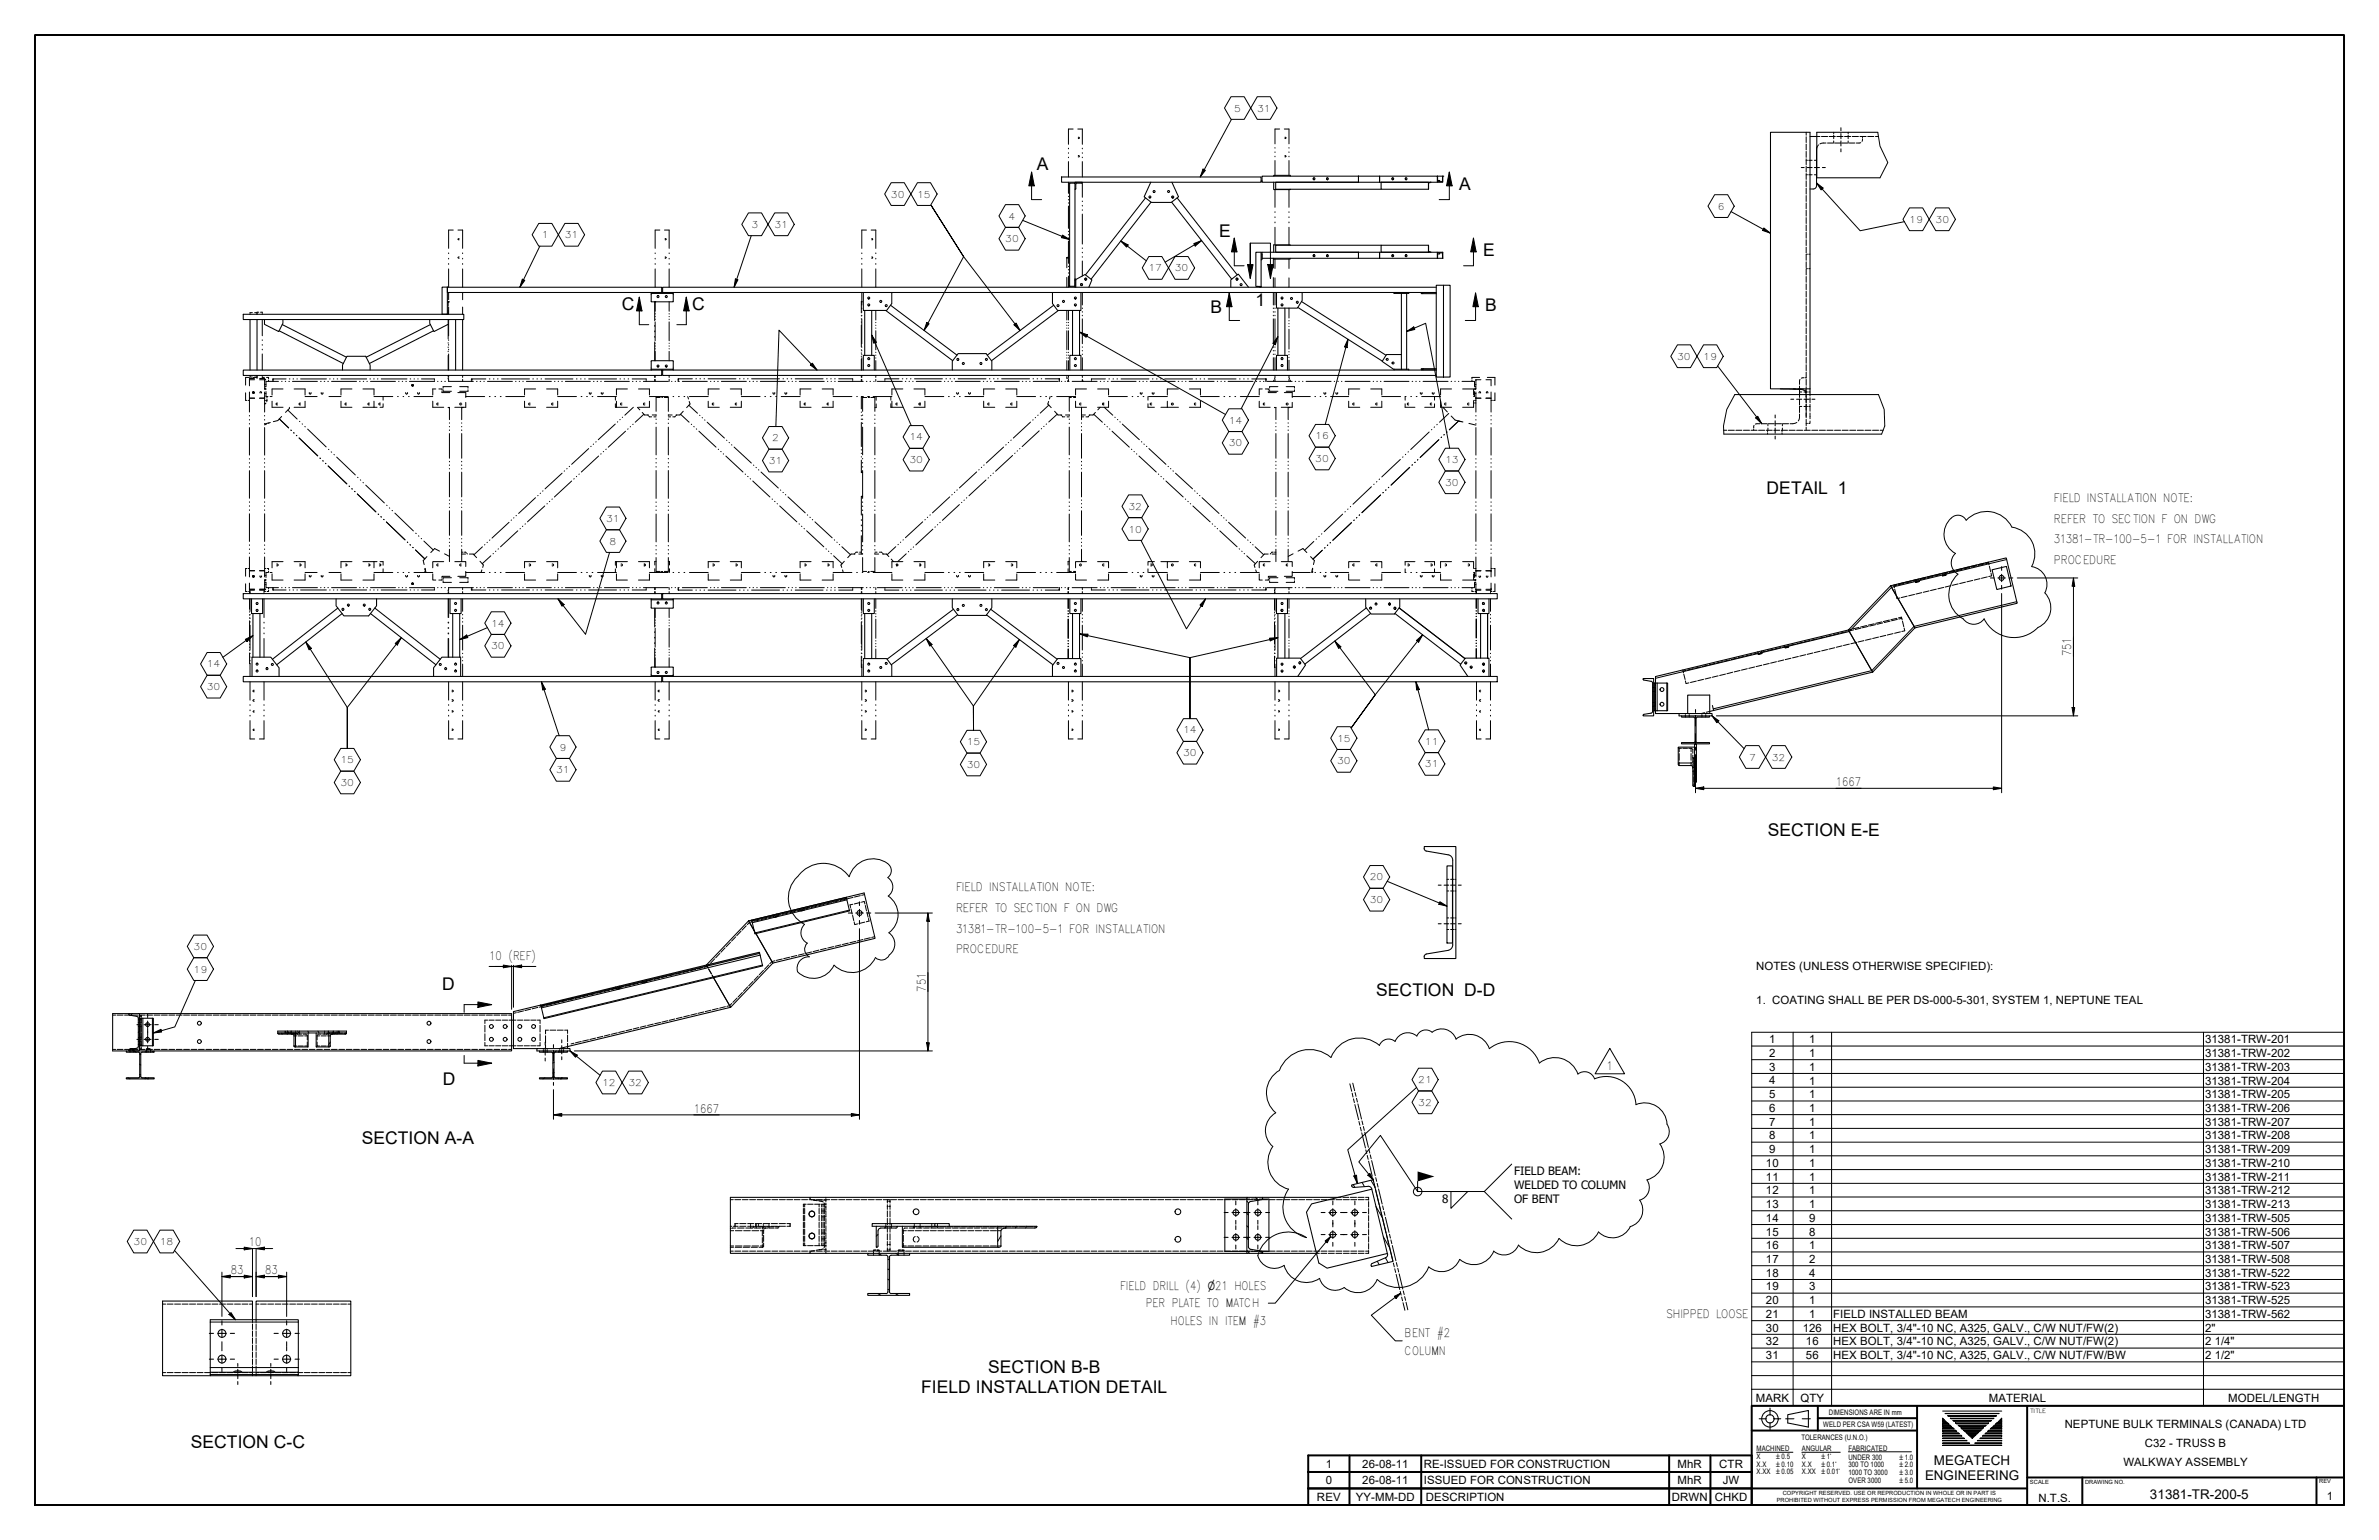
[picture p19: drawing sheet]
<svg xmlns="http://www.w3.org/2000/svg" width="864mm" height="559mm" viewBox="0 0 864 559" stroke-linecap="round" stroke-linejoin="round" font-family="sans-serif">
<defs><g id="words">
<g font-size="6.3">
<text x="376.4" y="61.6">A</text>
<text x="529.6" y="69">A</text>
<text x="442.6" y="85.9">E</text>
<text x="538.4" y="92.9">E</text>
<text x="225.8" y="112.4">C</text>
<text x="251.3" y="112.5">C</text>
<text x="439.4" y="113.6">B</text>
<text x="455.8" y="111.2">1</text>
<text x="539.2" y="112.8">B</text>
<text x="641.3" y="179.2">DETAIL 1</text>
<text x="641.7" y="303.3">SECTION E-E</text>
<text x="160.5" y="359.1">D</text>
<text x="499.6" y="361.3">SECTION D-D</text>
<text x="160.7" y="393.8">D</text>
<text x="131.3" y="415.2">SECTION A-A</text>
<text x="358.7" y="498.1">SECTION B-B</text>
<text x="334.3" y="505.3">FIELD INSTALLATION DETAIL</text>
<text x="69.3" y="525.4">SECTION C-C</text>
</g>
<g font-size="4.9">
<text x="702.1" y="531.6">MEGATECH</text>
<text x="698.8" y="537.1">ENGINEERING</text>
<text x="780.5" y="544">31381-TR-200-5</text>
</g>
<g font-size="4.3">
<text x="751.8" y="238.2" transform="rotate(-90 751.8 238.2)">751</text>
<text x="666.5" y="285.2">1667</text>
<text x="177.5" y="348.4">10 (REF)</text>
<text x="336" y="359.8" transform="rotate(-90 336 359.8)">751</text>
<text x="251.8" y="403.7">1667</text>
<text x="90.3" y="452.2">10</text>
<text x="83.8" y="462.4">83</text>
<text x="96.2" y="462.4">83</text>
<text x="406.6" y="467.9">FIELD DRILL (4) ⌀21 HOLES</text>
<text x="415.9" y="474.3">PER PLATE TO MATCH</text>
<text x="424.9" y="480.6">HOLES IN ITEM #3</text>
<text x="509.8" y="485.2">BENT #2</text>
<text x="509.8" y="491.6">COLUMN</text>
</g>
<g font-size="4.2">
<text x="745.6" y="182">FIELD INSTALLATION NOTE:</text>
<text x="745.6" y="189.6">REFER TO SECTION F ON DWG</text>
<text x="745.6" y="197.2">31381-TR-100-5-1 FOR INSTALLATION</text>
<text x="745.6" y="204.8">PROCEDURE</text>
<text x="347" y="323.2">FIELD INSTALLATION NOTE:</text>
<text x="347" y="330.8">REFER TO SECTION F ON DWG</text>
<text x="347" y="338.4">31381-TR-100-5-1 FOR INSTALLATION</text>
<text x="347" y="345.9">PROCEDURE</text>
<text x="583.4" y="388.2">1</text>
<text x="549.7" y="426.4">FIELD BEAM:</text>
<text x="549.7" y="431.4">WELDED TO COLUMN</text>
<text x="523.5" y="436.4">8</text>
<text x="549.7" y="436.4">OF BENT</text>
<text x="604.9" y="478.3">SHIPPED LOOSE</text>
</g>
<g font-size="4.1">
<text x="637.5" y="351.9">NOTES (UNLESS OTHERWISE SPECIFIED):</text>
<text x="637.5" y="364.2">1. COATING SHALL BE PER DS-000-5-301, SYSTEM 1, NEPTUNE TEAL</text>
<text x="642.2" y="378.6">1</text>
<text x="642.2" y="383.5">2</text>
<text x="656.7" y="378.6">1</text>
<text x="656.7" y="383.5">1</text>
<text x="800.4" y="378.6">31381-TRW-201</text>
<text x="800.4" y="383.5">31381-TRW-202</text>
<text x="642.2" y="388.5">3</text>
<text x="656.7" y="388.5">1</text>
<text x="800.4" y="388.5">31381-TRW-203</text>
<text x="642.2" y="393.5">4</text>
<text x="656.7" y="393.5">1</text>
<text x="800.4" y="393.5">31381-TRW-204</text>
<text x="642.2" y="398.5">5</text>
<text x="656.7" y="398.5">1</text>
<text x="800.4" y="398.5">31381-TRW-205</text>
<text x="642.2" y="403.5">6</text>
<text x="656.7" y="403.5">1</text>
<text x="800.4" y="403.5">31381-TRW-206</text>
<text x="642.2" y="408.4">7</text>
<text x="642.2" y="413.4">8</text>
<text x="656.7" y="408.5">1</text>
<text x="656.7" y="413.4">1</text>
<text x="800.4" y="408.5">31381-TRW-207</text>
<text x="800.4" y="413.4">31381-TRW-208</text>
<text x="642.2" y="418.4">9</text>
<text x="656.7" y="418.4">1</text>
<text x="800.4" y="418.4">31381-TRW-209</text>
<text x="641.1" y="423.4">10</text>
<text x="656.7" y="423.4">1</text>
<text x="800.4" y="423.4">31381-TRW-210</text>
<text x="641.1" y="428.4">11</text>
<text x="656.7" y="428.4">1</text>
<text x="800.4" y="428.4">31381-TRW-211</text>
<text x="641.1" y="433.4">12</text>
<text x="656.7" y="433.4">1</text>
<text x="800.4" y="433.4">31381-TRW-212</text>
<text x="641.1" y="438.4">13</text>
<text x="641.1" y="443.4">14</text>
<text x="656.7" y="438.4">1</text>
<text x="656.7" y="443.4">9</text>
<text x="800.4" y="438.4">31381-TRW-213</text>
<text x="800.4" y="443.4">31381-TRW-505</text>
<text x="641.1" y="448.3">15</text>
<text x="656.7" y="448.3">8</text>
<text x="800.4" y="448.3">31381-TRW-506</text>
<text x="641.1" y="453.3">16</text>
<text x="656.7" y="453.3">1</text>
<text x="800.4" y="453.3">31381-TRW-507</text>
<text x="641.1" y="458.3">17</text>
<text x="656.7" y="458.3">2</text>
<text x="800.4" y="458.3">31381-TRW-508</text>
<text x="641.1" y="463.3">18</text>
<text x="656.7" y="463.3">4</text>
<text x="800.4" y="463.3">31381-TRW-522</text>
<text x="641.1" y="468.2">19</text>
<text x="641.1" y="473.2">20</text>
<text x="656.7" y="468.2">3</text>
<text x="656.7" y="473.2">1</text>
<text x="800.4" y="468.2">31381-TRW-523</text>
<text x="800.4" y="473.2">31381-TRW-525</text>
<text x="641.1" y="478.2">21</text>
<text x="656.7" y="478.2">1</text>
<text x="665.4" y="478.2">FIELD INSTALLED BEAM</text>
<text x="800.4" y="478.2">31381-TRW-562</text>
<text x="641.1" y="483.2">30</text>
<text x="654.4" y="483.2">126</text>
<text x="665.4" y="483.2">HEX BOLT, 3/4&quot;-10 NC, A325, GALV., C/W NUT/FW(2)</text>
<text x="800.4" y="483.2">2&quot;</text>
<text x="641.1" y="488.2">32</text>
<text x="655.6" y="488.2">16</text>
<text x="665.4" y="488.2">HEX BOLT, 3/4&quot;-10 NC, A325, GALV., C/W NUT/FW(2)</text>
<text x="800.4" y="488.2">2</text>
<text x="804" y="488.2">1/4&quot;</text>
<text x="641.1" y="493.2">31</text>
<text x="655.6" y="493.2">56</text>
<text x="665.4" y="493.2">HEX BOLT, 3/4&quot;-10 NC, A325, GALV., C/W NUT/FW/BW</text>
<text x="800.4" y="493.2">2</text>
<text x="804" y="493.2">1/2&quot;</text>
<text x="637.3" y="508.6">MARK</text>
<text x="653.6" y="508.6">QTY</text>
<text x="721.9" y="508.6">MATERIAL</text>
<text x="808.9" y="508.6">MODEL/LENGTH</text>
<text x="749.5" y="518.1">NEPTUNE BULK TERMINALS (CANADA) LTD</text>
<text x="778.6" y="525.1">C32 - TRUSS B</text>
<text x="481.2" y="532.6">1</text>
<text x="494.5" y="532.6">26-08-11</text>
<text x="516.9" y="532.6">RE-ISSUED FOR CONSTRUCTION</text>
<text x="609" y="532.6">MhR</text>
<text x="624.1" y="532.6">CTR</text>
<text x="770.8" y="532.1">WALKWAY ASSEMBLY</text>
<text x="481.2" y="538.6">0</text>
<text x="494.5" y="538.6">26-08-11</text>
<text x="516.9" y="538.6">ISSUED FOR CONSTRUCTION</text>
<text x="609" y="538.6">MhR</text>
<text x="625.4" y="538.6">JW</text>
<text x="478.1" y="544.6">REV</text>
<text x="492.2" y="544.6">YY-MM-DD</text>
<text x="517.6" y="544.6">DESCRIPTION</text>
<text x="606.9" y="544.6">DRWN</text>
<text x="622.5" y="544.6">CHKD</text>
<text x="739.9" y="545">N.T.S.</text>
<text x="844.7" y="544.4">1</text>
</g>
<g font-size="3.4">
<text x="448" y="40.5">5</text>
<text x="456.3" y="40.5">31</text>
<text x="323.4" y="71.7">30</text>
<text x="333" y="71.7">15</text>
<text x="623.6" y="76.1">6</text>
<text x="272.8" y="82.7">3</text>
<text x="281.1" y="82.7">31</text>
<text x="366.1" y="79.7">4</text>
<text x="693.1" y="80.9">19</text>
<text x="702.6" y="80.9">30</text>
<text x="196.7" y="86.4">1</text>
<text x="205" y="86.4">31</text>
<text x="364.9" y="87.9">30</text>
<text x="416.9" y="98.5">17</text>
<text x="426.5" y="98.5">30</text>
<text x="608.8" y="130.6">30</text>
<text x="618.3" y="130.6">19</text>
<text x="446" y="153.7">14</text>
<text x="280.3" y="160.1">2</text>
<text x="330.2" y="159.8">14</text>
<text x="446" y="162">30</text>
<text x="477.5" y="159.4">16</text>
<text x="477.5" y="167.6">30</text>
<text x="279.1" y="168.4">31</text>
<text x="330.2" y="168.1">30</text>
<text x="524.6" y="168">13</text>
<text x="524.6" y="176.3">30</text>
<text x="409.6" y="185">32</text>
<text x="220" y="189.4">31</text>
<text x="221.3" y="197.6">8</text>
<text x="409.6" y="193.3">10</text>
<text x="178.3" y="227.4">14</text>
<text x="178.3" y="235.6">30</text>
<text x="75.1" y="242.2">14</text>
<text x="75.1" y="250.4">30</text>
<text x="429.5" y="266.1">14</text>
<text x="485.4" y="269.1">15</text>
<text x="203.1" y="272.4">9</text>
<text x="350.9" y="270.4">15</text>
<text x="429.5" y="274.4">30</text>
<text x="517.3" y="270.2">11</text>
<text x="634.9" y="276">7</text>
<text x="643.2" y="276">32</text>
<text x="123.6" y="276.9">15</text>
<text x="201.9" y="280.6">31</text>
<text x="350.9" y="278.7">30</text>
<text x="485.4" y="277.4">30</text>
<text x="517.3" y="278.5">31</text>
<text x="123.6" y="285.2">30</text>
<text x="497.2" y="319.5">20</text>
<text x="497.2" y="327.7">30</text>
<text x="70.3" y="344.7">30</text>
<text x="70.3" y="352.9">19</text>
<text x="218.6" y="394.1">12</text>
<text x="228.1" y="394.1">32</text>
<text x="514.9" y="393">21</text>
<text x="514.9" y="401.3">32</text>
<text x="48.5" y="451.7">30</text>
<text x="58" y="451.7">18</text>
</g>
<g font-size="2.8">
<text x="663.9" y="513.3">DIMENSIONS ARE IN mm</text>
<text x="661.9" y="517.9">WELD PER CSA W59 (LATEST)</text>
<text x="637.7" y="526.5">MACHINED</text>
<text x="653.9" y="522.6">TOLERANCES (U.N.O.)</text>
<text x="654.1" y="526.5">ANGULAR</text>
<text x="671" y="526.3">FABRICATED</text>
<text x="637.7" y="529.3">X</text>
<text x="637.7" y="532.2">X.X</text>
<text x="654.1" y="529.3">X</text>
<text x="654.1" y="532.2">X.X</text>
<text x="671" y="529.6">UNDER 300</text>
<text x="671" y="532.4">300 TO 1000</text>
<text x="637.7" y="535">X.XX</text>
<text x="654.1" y="535">X.XX</text>
<text x="671" y="535.2">1000 TO 3000</text>
<text x="671" y="538">OVER 3000</text>
</g>
<g font-size="2.6">
<text x="644.8" y="529.3">±0.5</text>
<text x="644.8" y="532.2">±0.10</text>
<text x="661.2" y="529.3">±1°</text>
<text x="661.2" y="532.2">±0.1°</text>
<text x="689.5" y="529.6">±1.0</text>
<text x="689.5" y="532.4">±2.0</text>
<text x="644.8" y="535">±0.05</text>
<text x="661.2" y="535">±0.01°</text>
<text x="689.5" y="535.2">±3.0</text>
<text x="689.5" y="538">±5.0</text>
</g>
<g font-size="2.1">
<text x="736.9" y="512.7">TITLE</text>
<text x="736.9" y="538.6">SCALE</text>
<text x="756.9" y="538.6">DRAWING NO.</text>
<text x="841.9" y="538.1">REV</text>
<text x="644.9" y="545.1">PROHIBITED WITHOUT EXPRESS PERMISSION FROM MEGATECH ENGINEERING</text>
<text x="647.2" y="542.4">COPYRIGHT RESERVED. USE OR REPRODUCTION IN WHOLE OR IN PART IS</text>
</g>
</g></defs>
<!-- layer: O1 -->
<g fill="none" stroke="#000" stroke-width=".36">
<path d="M681.7 48l.8 5 2.8 6-2.8 5.5M452.9 96h2l-1 5zM453.9 88.2v7.8v-7.8h7.3v12.8M453.9 96v5M460.2 96h2l-1 5zM629.8 143.2l-3 5.4-1.2 6 .2 2.9M681.9 143.2l2.1 5.4 .2 6-1.2 2.9M730.3 191.3a10.2 10.2 0 0 0-16.5-2.5 3.5 3.5 0 0 0-6.1-.2 7.9 7.9 0 0 0 2.2 12.2M730.3 191.3a9.8 9.8 0 0 1 7.2 14.3M709.9 200.8a4.6 4.6 0 0 0 .9 7.5M710.8 208.4a10 10 0 0 0 1.9 16.2M728.4 203l-41.8 10.1-15.3 16.1-70.3 16.9"/>
<path d="M732.1 218.3l-37.3 9-15.3 16-57.6 13.9M737.5 205.6a6.5 6.5 0 0 1 4.8 9.5 7.8 7.8 0 0 1-2.5 12.6 12.1 12.1 0 0 1-19.5-3.1M712.7 224.5a4.6 4.6 0 0 0 7.6 0M600.6 247.9v10M601.6 247.9v10M605.1 247.9v10M289.5 318.1a10.7 10.7 0 0 0 2.6 17.3 4.2 4.2 0 0 0 1 6.8 3.1 3.1 0 0 0 .7 5 4.2 4.2 0 0 0-4.3 5.4M289.5 318.1a11.4 11.4 0 0 1 18.7 0M308.3 318.1a8.8 8.8 0 0 1 14.9-3.7 3.1 3.1 0 0 1-.9 4 4.1 4.1 0 0 1 .1 6.7M307.2 325.6l-34.3 8.3M307.4 326.5l-34.3 8.3M308.3 330.2l-34.3 8.3"/>
<path d="M322.4 325.1a8.1 8.1 0 0 1 .2 13.4M322.7 338.5a4.9 4.9 0 0 1 .1 8M275.9 346.6l-79.3 19.1M276.8 350.2l-79.4 19.1M322.8 346.5a3.1 3.1 0 0 1-5 1 9.3 9.3 0 0 1-15.1 2.7 8.2 8.2 0 0 1-13.2 2.4M48 367.8l-.6 .6M50.6 378.7l-.4 .4M50.6 374.2l-.4 .4M50.6 369.7l-.4 .4M50.9 369.5v10M51.9 369.5v10M55.3 369.5v10"/>
<path d="M102 374.8l.4 .4M104.4 374.1l.4 .7M106.5 374.8l.8 .7M106.7 379.5l.4 .4M108.1 374.1l.4 .7M111.8 374.1l.3 .7M115.4 374.1l.4 .7M119.1 374.1l.4 .7M119.9 378.1l-.6 1M121.8 374.8l-.3 .4M122.8 374.1l.3 .7M125.4 374.8l-.2 .4"/>
<path d="M519.9 374.6a5.5 5.5 0 0 1 8.6 2.4 7.7 7.7 0 0 1 12.1 3.5 11.5 11.5 0 0 1 18.2 5.2M519.9 374.6a3.5 3.5 0 0 0-5.6 1.4 5 5 0 0 0-7.9 1.9 3.5 3.5 0 0 0-5.7 1.4 11.1 11.1 0 0 0-17.5 4.4 11.8 11.8 0 0 0-18.7 4.7M46.4 391.1l.8 .4M48.7 381.3l.7 .5M48.8 380.5l-.9 .8M50.7 389.8l.4 .3M50.7 386.2l.4 .2M50.7 382.5l.4 .2M52.8 391.1l.8 .4M55 381.3l.8 .5M197.8 391.1l-.7 .4M201.1 389.2l-.4 .2"/>
<path d="M201.1 385.5l-.4 .2M201.9 381.3l-1.2 .8M204.2 391.1l-.8 .4M464.4 388.4a9.4 9.4 0 0 0-1.3 15.4M558.8 385.7a8.9 8.9 0 0 1 14 4 3.8 3.8 0 0 1 6 1.8M578.9 391.5a10.8 10.8 0 0 1 15 9.3 8.1 8.1 0 0 1 11.2 7.1 4.7 4.7 0 0 1-2.6 7.2 8.4 8.4 0 0 1-4.6 13M463.1 403.8a7.5 7.5 0 0 0-1.1 12.2 10.1 10.1 0 0 0 5.8 15.5M452.6 435.8l.7 .7M455.8 434.5l1 1M467.7 431.5a11.5 11.5 0 0 0 6.6 17.6 11.5 11.5 0 0 0-17.7 6.5M491.2 429.8l.6 1M494.5 429l.8 1.6"/>
<path d="M497.7 428.3l1.5 2.5M499.5 437.8l2.3 4M595.2 435.5a6.2 6.2 0 0 1-3.5 9.6M597.8 428.1a4.8 4.8 0 0 1-2.6 7.4M318.7 447.9l-.6 .7M318.8 454.8l1.1 .7M321.7 445l-.6 .6M322.3 456.9l.6 .3M325.1 454.8l1.2 .7M363.3 448.4l-1.1 2.1M365.3 445l-.3 .6M369 445l-.4 .6"/>
<path d="M372.7 445l-.4 .6M376.3 445l-.3 .5M452.6 453.8l1 1M452.6 449.3l.6 .6M452.6 444.8l.6 .6M452.6 440.3l.6 .6M456.6 455.6a6.2 6.2 0 0 0 9.5 3.5M457.2 453.9l.9 .9M466.2 459.1a8.4 8.4 0 0 0 12.8 4.8 5.8 5.8 0 0 0 9 3.3 7.5 7.5 0 0 0 11.9-2.9M500 457.7l.7 1.2M502.2 448.8l2.2 4M502.9 456.4l1 1.7"/>
<path d="M518.6 459.7a11.7 11.7 0 0 1-18.7 4.6M565.9 449.4a9.1 9.1 0 0 1-14.7 2.4 5.6 5.6 0 0 1-8.9 2.2 7.8 7.8 0 0 1-12.4 2.9 7 7 0 0 1-11.3 2.8M591.8 445.1a7.1 7.1 0 0 1-11.5 1.9 8.9 8.9 0 0 1-14.4 2.4M76.3 479.7h32M318.6 469.3l1.1 .7M322.3 467.8l.6 .4M322.3 464.2l.6 .3M322.3 460.5l.6 .3M325 469.3l1.1 .7M76.3 496.2h32M76.3 498.8h32"/>
</g>
<!-- layer: O4 -->
<g fill="none" stroke="#000" stroke-width=".38">
<path d="M657.1 49.5h2.4M659.4 54.3v13.1M659.5 53.6l-.1 .7M681.7 48h-22.2v16.5h23M385.4 64.2h72.4v1.9h-72.4zM388.3 66.5h1.9v37.4h-1.9zM390.2 68.7h.2M392.7 66.3l-2.1 .3-.2 2.1M392.8 66.3l-2.6-.2v.4M415.8 71.8l-21.8 27.9M417.7 66.1l-2.4 5.3 2.7 2h7.2l2.6-2-2.4-5.3M417.8 73.4l-21.7 27.9"/>
<path d="M425.3 73.4l21.8 27.9M425.5 71.2l-.1 .5 .6 .1M427.3 71.8l21.8 27.9M457.8 65.9h.3M457.8 65.6h.3M458.1 63.9h35v2.2h-35zM462.4 63.9v-.3h6v.3M462.4 66.1v2.7l6-.1M477.1 64.5l-.3 .3 .3 .4M481.9 64.5l-.3 .3 .3 .4M493.1 63.9h7.7v2.2h-7.7M493.1 66.1h-30v2.6h38.3"/>
<path d="M493.1 63.9v2.2M501.4 66.1h17.1v2.6h-17.1zM505.6 64.5l-.3 .3 .3 .4M510.5 64.5l-.3 .4 .3 .3M519.1 66.1l-.5 .2-.1 2.4M521.8 63.9h.1M521.8 63.9h1.9v2.2h-22.9v-2.2h21v2.2M521.8 63.9l.2 2h1.6l.1-2M521.9 65.5h.7v.4M659.4 67.4l-.2 .7-.6 .4-1.5 .1M457.8 91.7h.3M458.1 92.3v.1"/>
<path d="M458.1 93.7h35v-2.2h-35v2.6l-.3 .2M462.4 93.7v.3h6v-.3M468.4 89l-6-.1v2.6M477.1 92.5l-.3 .2 .3 .4M481.9 92.5l-.3 .2 .3 .4M493.1 91.5h7.7v2.2h-7.7zM501.4 89h17.1v2.5h-17.1zM501.4 89h-38.3v2.5h30M505.6 92.5l-.3 .2 .3 .4M510.5 92.5l-.3 .2 .3 .4M518.5 89l.1 2.3 .5 .2M521.8 91.5v2.2"/>
<path d="M521.8 93.7h-21v-2.2h22.9v2.2M521.8 93.7l.2-2 1.6 .1 .1 1.9M521.8 93.7h1.9M522.6 91.7v.5h-.7M88.3 114h80.1v2h-80.1zM90.8 116v18.3M93.3 116v18.3M96 116v1.7l5.2 2.6 1.5-3v-1.3M102.4 117.8l23.4 11.8M156 116v1.3l1.5 3 5.2-2.6v-1.7M156.3 117.8l-23.4 11.8M162.2 114h.1"/>
<path d="M162.4 104.2h-1.9v9.8h1.9M162.4 104.2h77.8v1.9h-77.8zM162.4 104.2v9.8M165.4 116v18.3M167.9 116v18.3M236.4 106.1v.4h8v-.4M236.4 106.5v3h8v-3M240.2 106.1h281.2M313.4 106.1v6.5h8.5l1.8-2.4v-4.1M313.9 112.6v16.3M316.4 112.6v16.3M321.5 112.6l24.4 18.3"/>
<path d="M323.3 110.7l24.1 18.2M382.1 106.1v4.1l1.8 2.4h8.5v-6.5M382.5 110.7l-24.1 18.2M384.2 112.6l-24.3 18.3M389.3 112.6v16.3M390.2 101.8h.3v-.5h-.3v2.9M390.5 101.4l3.4-1.8 2.5 2-1.1 2.6M390.5 101.8v2.4M391.9 112.6v16.3M392.6 102.9l-.3 .4 .3 .3M394.1 100.9l-.3 .4 .3 .3M446.8 104.2v-2.6l2.7-2.2 3.7 4.8"/>
<path d="M448.8 101l.5 .1-.1 .5M456.4 103.9l1 .1 .2 .2M457.3 104v.2M457.8 103.9h-1.9v-12.4h1.9v12.7M463.4 106.1v5.7h7.6l1.7-2.7v-3M463.9 111.8v17.1M466.4 111.8v17.1M471.1 111.5l30.7 19.5M472.5 109.4l30.6 19.5M506.1 106.1v.4h2.6M511.4 106.1v.4h-.8M515.9 106.1v.5h.7v-.5"/>
<path d="M516.6 106.6h4.8M521.4 104.2h-280.9v1.9M524 103.5h2.4v33.3h-2.4zM524 103.5h-2.6v33.3h2.6M88.3 134.3h151.9v1.9h-151.9zM101.3 120l23.3 11.9M124.3 134.3v-1.8l1.6-3.2h6.9l1.6 3.2v1.8M157.4 120l-23.3 11.9M236.4 134.3v-.3h8v.3M236.4 134v-3.1h8v3.1M240.2 134.3h.3M313.4 134.3v-5.4h4v5.4"/>
<path d="M345.7 134.3v-3.2l2.1-2.8h10.2l2 2.8v3.2M388.4 134.3v-5.4h4v5.4M463.4 134.3v-5.4h4v5.4M506.1 134h5.3v.3M506.1 134v.3M508.7 134v-27.5h1.9v27.5M508.7 128.7h-5.4l-1.6 2.4 4.4 2.9M516.6 133.8h-.7v.4h.7v-.4h4.8M516.6 134.2h4.8M521.4 134.3h-280.9v1.9h280.9M625.8 157.5h57.2M629.8 143.2h52.1"/>
<path d="M646.3 141.1l8 .3a1.56 1.56 0 0 1 1.3 1.8M653.2 141.3v1.9M657.1 141.1h-14.4v-93.1h14.4v95.2M88.3 215.4h151.9v1.9h-151.9zM91.3 217.3v5.3h4v-5.3M122 217.3v2.5l2.8 3.7h9l2.9-3.7v-2.5M163.4 217.3v5.3h4v-5.3M236.4 217.3v.3h8v-.3M236.4 217.6v3.1h8v-3.1M240.2 217.3h.3M240.5 215.4h303v1.9h-303zM313.4 217.3v5.3h4v-5.3"/>
<path d="M345.7 217.3v3.2l2.1 2.8h10.2l2-2.8v-3.2M388.4 217.3v5.3h4v-5.3M463.4 217.3v5.3h4v-5.3M495.8 217.3v3l1.9 2.5h8.5l1.9-2.5v-3M504.4 218.8a.34 .34 0 0 1 .3 .4 .34 .34 0 0 1-.4 .3l.4-.1M536.5 217.3v5.3h4v-5.3M538.2 218.7a.36 .36 0 0 0 .1 .5 .36 .36 0 0 0 .5 0M686.3 212.6l8.8 15.2M686.3 212.6l42-10.2 3.9 16.5-37.1 8.9M686.3 212.6l-15.3 16M695.4 211.2l1.4-.3zM705.1 208.9l1.4-.3z"/>
<path d="M723.1 206.8l5.2-1.3 1.7 7.1-5.1 1.3zM91.8 222.6v15.9M94.4 222.6v15.9M122.6 220.6l-23.7 18.6M124.2 222.6l-23.7 18.6M134.5 222.6l23.7 18.6M136.1 220.6l23.7 18.6M164.3 222.6v15.9M166.9 222.6v15.9M313.9 222.6v16.4M316.4 222.6v16.4M346.1 221.1l-24.1 18.1"/>
<path d="M347.6 223.1l-24 18.1M358.1 223.1l24.1 18.1M359.6 221.1l24.2 18.1M389.3 222.6v16.4M391.9 222.6v16.4M463.9 222.6v16.2M465.4 221.1l-.4 .4 .4 .3M466.4 222.6v16.2M496 220.6l-23.9 18.4M497.5 222.6l-23.8 18.4M497.8 220.5l-.5-.1v.5M506.3 222.6l24 18.4"/>
<path d="M506.4 220.3a.34 .34 0 0 1 .3 .4 .34 .34 0 0 1-.4 .3l.3-.1M507.9 220.6l23.9 18.4M537.5 222.6v16.2M538.5 221.1a.36 .36 0 0 1 .4 .4 .36 .36 0 0 1-.4 .3l.3-.1M540 238.8v-16.2v16.2M638.3 237.3l1.3-.2zM648 235l1.4-.3zM671 228.6l8.8 15.3M671 228.6l-70 16.9v2.4h4.4v10h-4.5l.1 1h8.5M695.1 227.8l-15.3 16.1M88.3 245.4h151.9v2h-151.9zM91.5 245.4v-6.9h6.8l3 3.8v3.1"/>
<path d="M157.4 245.4v-3.1l3-3.8h6.8v6.9M236.4 245.4v-.2h8v.2M236.4 245.2v-3.1h8v3.1M240.2 245.4h.3M240.5 245.4h303v2h-303zM313.4 245.4v-6.4h8.5l1.8 2.5v3.9M382.1 245.4v-3.9l1.8-2.5h8.5v6.4M463.4 245.4v-6.6h8.6l1.9 2.5-2.8 4.1M469.8 241.7l.4 .2-.3 .5M471.7 240.2l.4 .2-.2 .5M531.8 240.3a.35 .35 0 0 0 .1 .5 .35 .35 0 0 0 .5-.1M532.8 245.4l-2.8-4.1 2-2.5h8.5v6.6"/>
<path d="M533.8 241.9a.36 .36 0 0 0 .1 .5 .36 .36 0 0 0 .5-.1M538.5 243.1a.34 .34 0 0 1 .3 .4 .34 .34 0 0 1-.3 .3l.3-.1M538.5 240.6a.34 .34 0 0 1 .4 .4 .34 .34 0 0 1-.4 .3l.3-.1M599.4 258.8l.5-.7v-10.3l-.5-.6-2.7-.4-.2-.6h3.8v13.6h-3.8l.2-.6 2.7-.4M600.3 247.9h.6v10h-.6M610.4 259.8h-.9v-.9h12v.9h-.9M612.6 258.9v-6.7h8v6.7M621.6 256l.4 1.8-1.4 .3M679.8 243.9l-57.8 13.9M609.2 276.9h5.9v8.5l-.5-.1-.1-.4-.2-6.9-.3-.2h-4.4zM614.9 269.5h-4.5v.4h10.2v-.4h-4.5M615.1 271.1h-5.9v5.8"/>
<path d="M615.3 269l-.4 .5M615.3 269v-8.6l-4.9-.2v-.4h10.2v.4h-4.5l-.4 .2v8.6M615.7 269l.4 .5M615.8 279.1h-.7v-9.2h.7v13.9h-.7M517 307.2h11.5v40.6h-11.5a1.2 1.2 0 0 1 .8-1.6l8.4-1.5 .7-.5 .4-.9v-31.2l-.2-.9-.9-.9-8.7-1.6a1.29 1.29 0 0 1-.5-1.5zM525.3 314.2h2v28h-2zM271.7 334.1l2.1 3.6M271.7 334.1l-15.3 16.1M272.9 333.9l-1.2 .2M272.9 333.9v.3M274.4 338.8l6.1 10.7M307.2 325.6l6.5-1.6 4 16.5-37.2 9"/>
<path d="M307.2 325.6l.1 .3-34.4 8.3M307.2 325.6l-34.3 8.3M307.3 325.9l1.1 4.6-34.3 8.3-1.2-4.6M259 354.8l6.2 10.7M275.8 345.9l1.1 4.6-79.4 19.1-1.1-4.5M280.5 349.5l-15.3 16M46.7 367.8h3.9v13.5h-3.9l.3-.5 2.7-.4 .4-.4 .1-10.6-.5-.6-2.7-.5zM46.7 367.8h-5.8v13.5h4.9M50.6 369.5h.6v10h-.6M50.6 367.8h135.1v13.5h-129.7M51.2 369.5h4.5v10h-4.5M100.8 374.8h6.5v5.1l-.6-.3-.1-4.1-.6-.3h-4.9z"/>
<path d="M103.5 374.1h19.6v.7h-19.6zM103.5 374.1h-2.7v.7M111.8 374.8v5.1h-4.5M114.8 374.8v5.1h4.5M119.3 374.8l6.5 .2-.3 .2h-4.9l-.5 .3-.2 4.1-.6 .3zM123.1 374.1h2.7v.7M185.7 379.5h.7M185.7 370.2h.7M196.3 364.7l79.4-19 .1 .2-79.4 19.2zM196.3 364.7l-9.9 2.4v13.4h8.5M206 379.7v.8M265.2 365.5l-62.2 15"/>
<path d="M50.7 390.7v-8.7l-.4-.2h-4.5v-.5h10.2v.5h-4.5l-.3 .2-.1 8.7M51.1 390.6l.4 .5h4.5v.4h-10.2v-.4h4.5l.5-.5M195.8 381.3h-.9v-.8h12v.8h-.9M200.7 390.7l-.1-8.7-.3-.2h-4.5v-.5h10.2v.5h-4.5l-.3 .2-.1 8.7M201.1 390.6l.4 .5h4.5v.4h-10.2v-.4h4.5l.4-.5M294.7 439.5a1.04 1.04 0 0 0-1 1 1.04 1.04 0 0 0 1 1M452.6 434.5h-187.5v20.3h49.9M452.6 435.1h-8v19h8M454 436l3.9-.7 .4-.3v-.5h-5.7v20.3h5.7M454 436l-.6 .3-.2 .7v15.4l.2 .6 .6 .3M458.3 435.1h2.3v19h-2.4M458.3 434.5h27.5"/>
<path d="M496.6 430.5l-5.2 .4a.75 .75 0 0 1-.8-.9l7.9-1.9 7.2 29.6-7.9 1.9v-.4M496.6 430.4l1 .4 .4 .7 5.7 23.8-.2 .7-.6 .4-4.8 2.1M498 431.5l-21.9 5.3-1.8 3 4.4 18.5 3.1 1.9 21.8-5.4M294.7 447.5a1.04 1.04 0 0 0-1 1 1.04 1.04 0 0 0 1 1M318.7 446.6v5.5l-.5 .5M319.7 445.6h5.5M319.7 445.6a.95 .95 0 0 0-.9 1M321.7 455.5l.4 .2 .2 .4v12.6l-.2 .5-.4 .2M321.7 455.5h-6.7v-.7h15.2v.7h-6.7l-.6 .4v12.8l.4 .6h6.9v.7h-15.2v-.7h6.7M325.2 445.6l.4-.2 .1-.4h-7.6l.2 7.6M325.7 445h13.6M327.6 445v7.6h34.6"/>
<path d="M330.2 454.8h122.4M339.3 444h-22.7v1h1.5M344.6 445v-1h-5.3v1h22.9M362.2 445l14.2 .1-.6 .5h-10.6l-1.4 .3-.5 .7v5.6l-.3 .3-.8 .1zM454 453.3l3.9 .7M457.9 454l.4 .2v.6M458.3 454.8h19.6M498.1 458.4l-.4 .8M91.7 478.9v-6.8h-32.7v27.1h17.3M93 478.9v-6.8h34.3v27.1h-19M76.3 497.9v-19h32v19h-32v1.3h32v-1.3M649 513.3l7.5-1.5v6l-7.5-1.5z"/>
<circle cx="417.4" cy="71.5" r=".36"/>
<circle cx="419" cy="69.5" r=".36"/>
<circle cx="424.2" cy="69.5" r=".36"/>
<circle cx="425.7" cy="71.5" r=".36"/>
<circle cx="477" cy="64.9" r=".35"/>
<circle cx="481.9" cy="64.9" r=".35"/>
<circle cx="505.6" cy="64.9" r=".35"/>
<circle cx="510.4" cy="64.9" r=".35"/>
<circle cx="477" cy="92.8" r=".34"/>
<circle cx="481.9" cy="92.8" r=".34"/>
<circle cx="505.6" cy="92.8" r=".34"/>
<circle cx="510.4" cy="92.8" r=".34"/>
<circle cx="238.9" cy="107.6" r=".36"/>
<circle cx="241.9" cy="107.6" r=".36"/>
<circle cx="315.4" cy="108.1" r=".36"/>
<circle cx="315.4" cy="110.6" r=".36"/>
<circle cx="319.7" cy="109.4" r=".36"/>
<circle cx="321.7" cy="110.9" r=".36"/>
<circle cx="384.1" cy="110.9" r=".36"/>
<circle cx="386.1" cy="109.4" r=".36"/>
<circle cx="390.4" cy="108.1" r=".36"/>
<circle cx="390.4" cy="110.6" r=".36"/>
<circle cx="392.6" cy="103.3" r=".36"/>
<circle cx="394.1" cy="101.3" r=".36"/>
<circle cx="449" cy="101.3" r=".36"/>
<circle cx="450.5" cy="103.3" r=".36"/>
<circle cx="465.4" cy="110.6" r=".36"/>
<circle cx="465.4" cy="108.1" r=".36"/>
<circle cx="468.8" cy="108.3" r=".36"/>
<circle cx="470.9" cy="109.7" r=".36"/>
<circle cx="238.9" cy="132.8" r=".36"/>
<circle cx="241.9" cy="132.8" r=".36"/>
<circle cx="315.4" cy="132.7" r=".36"/>
<circle cx="315.4" cy="130.2" r=".36"/>
<circle cx="347.7" cy="130.4" r=".36"/>
<circle cx="349.7" cy="131.9" r=".36"/>
<circle cx="356.1" cy="131.9" r=".36"/>
<circle cx="358.1" cy="130.4" r=".36"/>
<circle cx="390.4" cy="132.7" r=".36"/>
<circle cx="390.4" cy="130.2" r=".36"/>
<circle cx="465.4" cy="130.2" r=".36"/>
<circle cx="465.4" cy="132.7" r=".36"/>
<circle cx="503.6" cy="130.4" r=".36"/>
<circle cx="505.7" cy="131.7" r=".36"/>
<circle cx="93.3" cy="219" r=".36"/>
<circle cx="126.5" cy="219.6" r=".36"/>
<circle cx="132.2" cy="219.6" r=".36"/>
<circle cx="165.4" cy="219" r=".36"/>
<circle cx="238.9" cy="218.8" r=".36"/>
<circle cx="241.9" cy="218.8" r=".36"/>
<circle cx="315.4" cy="219" r=".36"/>
<circle cx="349.7" cy="219.7" r=".36"/>
<circle cx="356.1" cy="219.7" r=".36"/>
<circle cx="390.4" cy="219" r=".36"/>
<circle cx="465.4" cy="219" r=".36"/>
<circle cx="499.5" cy="219.2" r=".36"/>
<circle cx="504.4" cy="219.2" r=".36"/>
<circle cx="538.5" cy="219" r=".36"/>
<circle cx="726.6" cy="209.7" r=".91"/>
<circle cx="93.3" cy="221.5" r=".36"/>
<circle cx="124.5" cy="221.1" r=".36"/>
<circle cx="134.2" cy="221.1" r=".36"/>
<circle cx="165.4" cy="221.5" r=".36"/>
<circle cx="315.4" cy="221.5" r=".36"/>
<circle cx="347.7" cy="221.2" r=".36"/>
<circle cx="358.1" cy="221.2" r=".36"/>
<circle cx="390.4" cy="221.5" r=".36"/>
<circle cx="465.4" cy="221.5" r=".36"/>
<circle cx="497.6" cy="220.7" r=".36"/>
<circle cx="506.3" cy="220.7" r=".36"/>
<circle cx="538.5" cy="221.5" r=".36"/>
<circle cx="93.3" cy="243.5" r=".36"/>
<circle cx="93.3" cy="241" r=".36"/>
<circle cx="96.9" cy="242.6" r=".36"/>
<circle cx="98.9" cy="241.1" r=".36"/>
<circle cx="159.8" cy="241.1" r=".36"/>
<circle cx="161.8" cy="242.6" r=".36"/>
<circle cx="165.4" cy="241" r=".36"/>
<circle cx="165.4" cy="243.5" r=".36"/>
<circle cx="238.9" cy="244" r=".36"/>
<circle cx="241.9" cy="244" r=".36"/>
<circle cx="315.4" cy="243.5" r=".36"/>
<circle cx="315.4" cy="241" r=".36"/>
<circle cx="319.7" cy="242.2" r=".36"/>
<circle cx="321.7" cy="240.7" r=".36"/>
<circle cx="384.1" cy="240.7" r=".36"/>
<circle cx="386.1" cy="242.2" r=".36"/>
<circle cx="390.4" cy="243.5" r=".36"/>
<circle cx="390.4" cy="241" r=".36"/>
<circle cx="465.4" cy="241" r=".36"/>
<circle cx="465.4" cy="243.5" r=".36"/>
<circle cx="469.8" cy="242" r=".36"/>
<circle cx="471.8" cy="240.5" r=".36"/>
<circle cx="532.1" cy="240.5" r=".36"/>
<circle cx="534.1" cy="242" r=".36"/>
<circle cx="538.5" cy="243.5" r=".36"/>
<circle cx="538.5" cy="241" r=".36"/>
<circle cx="603.3" cy="255.5" r=".7"/>
<circle cx="603.3" cy="250.2" r=".7"/>
<circle cx="312" cy="331.3" r=".91"/>
<circle cx="53.6" cy="377.1" r=".7"/>
<circle cx="53.6" cy="371.8" r=".7"/>
<circle cx="72.4" cy="377.9" r=".7"/>
<circle cx="72.4" cy="371.3" r=".7"/>
<circle cx="155.7" cy="377.9" r=".7"/>
<circle cx="155.7" cy="371.3" r=".7"/>
<circle cx="178.4" cy="372.5" r=".7"/>
<circle cx="178.4" cy="377.1" r=".7"/>
<circle cx="183.4" cy="372.5" r=".7"/>
<circle cx="183.4" cy="377.1" r=".7"/>
<circle cx="188.7" cy="377.1" r=".7"/>
<circle cx="188.7" cy="372.5" r=".7"/>
<circle cx="193.7" cy="372.5" r=".7"/>
<circle cx="193.7" cy="377.1" r=".7"/>
<circle cx="332.5" cy="439.7" r="1.04"/>
<circle cx="427.6" cy="439.7" r="1.04"/>
<circle cx="448.6" cy="440" r="1.04"/>
<circle cx="456.6" cy="440" r="1.04"/>
<circle cx="483.8" cy="440" r="1.04"/>
<circle cx="491.8" cy="440" r="1.04"/>
<circle cx="294.7" cy="440.5" r="1.04"/>
<circle cx="294.7" cy="448.5" r="1.04"/>
<circle cx="427.6" cy="449.7" r="1.04"/>
<circle cx="448.6" cy="449" r="1.04"/>
<circle cx="456.6" cy="449" r="1.04"/>
<circle cx="483.8" cy="448" r="1.04"/>
<circle cx="491.8" cy="448" r="1.04"/>
<circle cx="80.6" cy="483.8" r="1.42"/>
<circle cx="80.6" cy="493.2" r="1.42"/>
<circle cx="104" cy="483.8" r="1.42"/>
<circle cx="104" cy="493.2" r="1.42"/>
<circle cx="642.5" cy="514.8" r="2.98"/>
<circle cx="642.5" cy="514.8" r="1.5"/>
</g>
<g fill="#000">
<circle cx="519.1" cy="66.1" r=".19"/>
<circle cx="523.7" cy="63.9" r=".19"/>
<circle cx="519.1" cy="91.5" r=".19"/>
</g>
<g fill="none" stroke="#000" stroke-width=".36">
<path d="M387.9 53.8v.2M387.9 55.4v.2M387.9 57v.2M387.9 58.6v5.6M389.6 46.8h-1.7v5.6M391.2 46.8h1.7v5.6M391.4 49.8l.4 .2-.4 .2M391.4 56.5l.4 .1-.4 .3M392.9 53.8v.2M392.9 55.4v.2M392.9 57v.2M392.9 58.6v5.6"/>
<path d="M462.8 53.6v.2M462.8 55.1v.2M462.8 56.7v.2M462.8 58.3v5.3M464.5 46.8h-1.7v5.4M466.2 46.8h1.7v5.4M466.4 49.8l.4 .2-.4 .2M466.4 56.5l.4 .1-.4 .3M467.9 53.6v.2M467.9 55.1v.2M467.9 56.7v.2M467.9 58.3v5.3"/>
<path d="M387.9 66.1v4.1M387.9 71.2v.2M387.9 72.4v.2M387.9 73.6v.1M387.9 74.8v8.1M392.9 66.1v5.5M392.9 72.9v.3M392.9 74.5v.3M392.9 76.1v.2M392.9 77.7v10.9M462.8 68.8v6.4M462.8 76.8v.3"/>
<path d="M462.8 78.7v.3M467.9 68.8v6.4M467.9 76.8v.3M467.9 78.7v.3M162.9 91.8v.2M162.9 93.7v.3M162.9 95.6v.3M162.9 97.6v6.6M164.5 83.5h-1.6v6.6M166.2 83.5h1.7v6.6M166.7 86.6l-.4 .1 .4 .3M166.7 93.3l-.4 .1 .4 .3"/>
<path d="M167.9 91.8v.2M167.9 93.7v.3M167.9 95.6v.3M167.9 97.6v6.6M237.8 91.8v.2M237.8 93.7v.3M237.8 95.6v.3M237.8 97.6v6.6M239.5 83.5h-1.7v6.6M241.2 83.5h1.7v6.6M241.4 86.6l.4 .1-.4 .3M241.4 93.3l.4 .1-.4 .3"/>
<path d="M242.9 91.8v.2M242.9 93.7v.3M242.9 95.6v.3M242.9 97.6v6.6M312.8 91.8v.2M312.8 93.7v.3M312.8 95.6v.3M312.8 97.6v6.6M314.5 83.5h-1.7v6.6M316.2 83.5h1.7v6.6M316.4 86.6l.4 .1-.4 .3M316.4 93.3h.4l-.4 .4"/>
<path d="M317.9 91.8v.2M317.9 93.7v.3M317.9 95.6v.3M317.9 97.6v6.6M387.3 93.5h.1M387.3 93.6h.1M387.3 93.5v3.7M387.3 93.4h.3M387.6 93.6h.3M387.7 93.4h.2M387.9 83.9v.2M387.9 85.1v.2"/>
<path d="M387.9 86.3v.1M387.9 87.5v8.1M387.9 96.6v.2M387.9 97.8v.2M387.9 99v.1M392.9 90v.2M392.9 91.5v.2M392.9 93.1v.2M392.9 94.7v5.5M462.2 93.7v3.5M462.8 80.6v.3M462.8 82.5v6.4"/>
<path d="M462.8 94v3.4M467.9 80.6v.3M467.9 82.5v6.4M467.9 94v3.4M90.8 113.9v.1M91.6 113.5h-.8v.2M92.5 113.5h.8M93.3 113.8v.2M93.9 113.3h-.6v.4M94.6 113.3h.6v.2M95.2 113.8v.2M95.2 116v5.8"/>
<path d="M162.7 109.4v.1M162.7 109.5h.1M162.7 109.6v1.4M162.7 112.6v1.4M162.7 117.7v5.3M162.7 109.6h.2M162.8 109.4h.1M162.9 106.1v2.7M162.9 111.4v2.6M162.9 116v5.8M167.9 106.1v2.7M167.9 111.4v2.6"/>
<path d="M237.7 109.5h.1M237.7 109.6l.1 3.3M237.7 109.6v6.8M237.7 118.1v.3M237.8 113.8v.2M237.8 114.8v.1M237.8 115.8v.2M237.8 116.8v6.9M242.9 109.5v3.4M242.9 113.8v.2M242.9 114.8v.1M242.9 115.8v.2"/>
<path d="M242.9 116.8v6.9M312.7 109.5h.1M312.7 109.6h.1M312.7 109.6v3.9M312.7 114.5v.2M312.7 115.7v.1M312.7 116.8v.2M312.7 118v7.9M312.7 109.4v.1M312.8 109.4h.1M312.8 109.6h.1M312.8 106.1v4.6"/>
<path d="M312.8 111.8v.2M312.8 113.1v.2M312.8 114.4v.2M312.8 115.7v9M317.9 112.6v3.5M317.9 117v.1M317.9 118v.1M317.9 119v.1M387.3 100.7v3.5M387.3 112.6v3.5M387.3 117v.1M387.3 118v.1"/>
<path d="M387.3 119v.1M387.9 100.2v4M387.9 112.6v3.5M387.9 117v.1M387.9 118v.1M387.9 119v.1M392.9 103.1v.1M392.9 103.3v.2M392.9 106.1v4.6M392.9 111.8v.2M392.9 113.1v.2M392.9 114.4v.2"/>
<path d="M392.9 115.7v9M462.2 100.7v3.5M462.2 106.1v4.6M462.2 111.8v.2M462.2 113.1v.2M462.2 114.4v.2M462.2 115.7v9M462.8 100.8v3.4M462.8 106.1v4.6M462.8 111.8v.2M462.8 113.1v.2M462.8 114.4v.2"/>
<path d="M462.8 115.7v9M467.9 100.8v3.4M467.9 111.8v3.6M467.9 116.3v.2M467.9 117.3v.2M467.9 118.4v.1M467.9 119.5v7.2M90.6 137.8h.1M90.6 136.9h-1.4v2.8M90.6 137.8h1.8M90.6 137.6v2.4M90.8 136.6v.2h.8"/>
<path d="M90.8 136.2v.2M91.9 136.9h1.4v.4M92.4 137.3l-1.8 .2M93.3 136.2v.6h-.8M94.2 137.8h1.9M94.2 137.3l1.9 .2M95.2 123.3v.2M95.2 125v.3M95.2 126.7v.3M95.2 128.4v5.9M95.2 136.2v.4M96 136.9h-.8v.4"/>
<path d="M96.1 137.8v.1M96.1 138v.1M96.1 137.8h.1M96.1 139.5h.1M96.1 137.8v2.2M96.1 137.6v.2M96.4 139.5h.2M96.7 136.9h.8v.6M97.5 137.9v.5M99 137.8v-.3l.2 .3M99 138.1v.3M99.2 137.5h4.6"/>
<path d="M99.2 138.1v.3M101.1 138.4h-4.5v1.8M102.2 138.4h.2M103.5 138.4h.2M104.9 138.4h.2M105 137.5h.2M106.2 138.4h9M106.4 137.5h.2M107.8 137.5h.1M109.1 137.5h9.4M116.4 138.4h.2M117.7 138.4h.2"/>
<path d="M119 138.4h.2M119.7 137.5h.1M120.4 138.4h9M121 137.5h.2M122.4 137.5h.2M123.7 137.5h9.4M130.5 138.4h.2M131.9 138.4h.1M133.2 138.4h.1M134.3 137.5h.2M134.5 138.4h9.1M135.6 137.5h.2"/>
<path d="M137 137.5h.2M138.4 137.5h9.3M144.7 138.4h.2M146 138.4h.2M147.3 138.4h.2M148.9 137.5h.2M149.5 139.7a.29 .29 0 0 0 .3 .4 .29 .29 0 0 0 .2-.4M149.6 139.6a.28 .28 0 0 0 0 .4 .28 .28 0 0 0 .4-.1v-.2M149.8 139.5h.1M149.9 139.5l-.4 .3 .3-.2 .1 .4M149.9 139.5v.5M150.3 137.5h.2"/>
<path d="M151.6 137.5h.2M153 137.5h4.7v.3M157.7 138.1v.3h-9.1M158.8 138.4h.2M160.1 138.4h.3M161.5 138.4h.2M162.7 124.3v.2M162.7 125.9v.2M162.7 127.4v.2M162.7 129v5.3M162.7 136.2v.5M162.7 137.1l.2 .4"/>
<path d="M162.8 138.4h9M162.9 123.3v.2M162.9 125v.3M162.9 126.7v.3M162.9 128.4v5.9M162.9 136.2v.7M162.9 137.7v.7M167.9 136.2v.7M167.9 137.7v.7M171.1 138.1v.3M171.2 137.5l-.1 .3M171.2 137.5h.1"/>
<path d="M171.3 138.1v.3M173 138.4h.2M174.3 138.4h.2M175.6 138.4h.2M176.4 137.5h-5.1v.3M177 138.4h9M177.6 137.5h.2M179.1 137.5h.2M180.6 137.5h.2M182.1 137.5h10.1M187.2 138.4h.1M188.5 138.4h.1"/>
<path d="M189.8 138.4h.1M191.1 138.4h9.1M193.4 137.5h.2M194.9 137.5h.2M196.4 137.5h.2M197.9 137.5h10.1M201.3 138.4h.2M202.6 138.4h.2M203.9 138.4h.2M205.2 138.4h9.1M209.3 137.5h.2M210.7 137.5h.2"/>
<path d="M212.2 137.5h.2M213.7 137.5h10.1M215.4 138.4h.2M216.7 138.4h.3M218.1 138.4h.2M219.4 138.4h9.1M225 137.5h.3M226.5 137.5h.2M228 137.5h.2M229.5 137.5h5.1v.3M229.6 138.4h.2M230.9 138.4h.2"/>
<path d="M232.2 138.4h.2M233.6 138.4h9M234.6 138.1v.3M237.7 120.1v.3M237.7 122.1v.3M237.7 124.1v6.8M237.7 136.2v.7M237.7 137.7v.7M237.8 124.5v.1M237.8 125.5v.1M237.8 126.5v.1M237.8 127.5v3.4"/>
<path d="M237.8 136.2v.7M237.8 137.7v.7M242.9 124.5v.1M242.9 125.5v.1M242.9 126.5v.1M242.9 127.5v3.4M242.9 136.2v.7M242.9 137.7v.7M243.8 138.4h.1M245.1 138.4h.1M246.1 137.8v-.3l.2 .3M246.1 138.1v.3"/>
<path d="M246.3 137.5h5M246.3 138.1v.3M246.4 138.4h.2M247.7 138.4h9.1M252.6 137.5h.2M254.1 137.5h.2M255.6 137.5h.2M257 137.5h10.2M257.9 138.4h.2M259.2 138.4h.2M260.5 138.4h.2M261.9 138.4h9"/>
<path d="M268.4 137.5h.2M269.9 137.5h.2M271.4 137.5h.2M272 138.4h.2M272.8 137.5h10.2M273.3 138.4h.3M274.7 138.4h.2M276 138.4h9.1M284.2 137.5h.2M285.7 137.5h.2M286.2 138.4h.2M287.2 137.5h.2"/>
<path d="M287.5 138.4h.2M288.7 137.5h10.1M288.8 138.4h.2M290.2 138.4h9M300.1 137.5h.2M300.4 138.4h.1M301.5 137.5h.3M301.7 138.4h.1M303 138.4h.2M303 137.5h.2M304.3 138.4h9.1M304.5 137.5h5v.3"/>
<path d="M309.5 138.1v.3M312.7 126.9v.1M312.7 128v.2M312.7 129.2v.2M312.7 130.3v4M312.7 136.2v.7M312.7 137.7v.7M312.8 125.9v.1M312.8 127.2v.1M312.8 128.5v.2M312.8 129.8v4.5M312.8 136.2v.7"/>
<path d="M312.8 137.7v.7M314.5 138.4h.2M315.8 138.4h.2M317.2 138.4h.1M317.9 120v6.9M317.9 127.8v.1M317.9 128.8v.1M317.9 129.8v.2M317.9 130.9v3.4M317.9 136.2v.7M317.9 137.7v.7M318.5 138.4h9"/>
<path d="M321.2 138.1v.3M326.3 137.5h-5.1v.3M327.5 137.5h.2M328.6 138.4h.2M329 137.5h.2M330 138.4h.2M330.5 137.5h.2M331.3 138.4h.2M332 137.5h10.1M332.6 138.4h9.1M342.8 138.4h.2M343.4 137.5h.2"/>
<path d="M344.1 138.4h.2M344.8 137.5h.3M345.4 138.4h.3M346.3 137.5h.2M346.8 138.4h9M347.8 137.5h10.1M357 138.4h.1M358.3 138.4h.2M359.2 137.5h.2M359.6 138.4h.2M360.6 137.5h.2M360.9 138.4h9.1"/>
<path d="M362.1 137.5h.2M363.6 137.5h10.1M371.1 138.4h.2M372.4 138.4h.2M373.8 138.4h.1M375 137.5h.2M375.1 138.4h9M376.5 137.5h.2M378 137.5h.2M379.4 137.5h5.2v.3M384.5 137.5v.3M384.5 138.1v.3"/>
<path d="M384.6 138.1v.3M385.3 138.4h.1M386.6 138.4h.2M387.3 120v6.9M387.3 127.8v.1M387.3 128.8v.1M387.3 129.8v.2M387.3 130.9v3.4M387.3 136.2v.4M387.3 136.9l.1 .3M387.6 138.3v.1M387.6 137.2h.3"/>
<path d="M387.9 137.7l.2 .7M387.9 120v6.9M387.9 127.8v.1M387.9 128.8v.1M387.9 129.8v.2M387.9 130.9v3.4M387.9 136.2v.7M387.9 138.1l-.2 .1M389.2 138.4h9.1M392.9 125.9v.1M392.9 127.2v.1M392.9 128.5v.2"/>
<path d="M392.9 129.8v4.5M392.9 136.2v.7M392.9 137.7v.7M392.9 138.1l.1 .1M393.1 138.3l.1 .1M396.2 138.1v.3M399.4 138.4h.2M400.7 138.4h.2M401.3 137.5h-5.1v.3M402 138.4h.3M402.5 137.5h.3M403.4 138.4h9"/>
<path d="M404 137.5h.2M405.5 137.5h.2M407 137.5h10.1M413.6 138.4h.2M414.9 138.4h.2M416.2 138.4h.2M417.5 138.4h9.1M418.3 137.5h.2M419.8 137.5h.2M421.3 137.5h.2M422.8 137.5h10.1M427.7 138.4h.2"/>
<path d="M429 138.4h.2M430.4 138.4h.1M431.7 138.4h9M434.2 137.5h.2M435.7 137.5h.2M437.1 137.5h.2M438.6 137.5h10.1M441.9 138.4h.1M443.2 138.4h.2M444.5 138.4h.2M445.8 138.4h9.1M450 137.5h.2"/>
<path d="M451.4 137.5h.3M452.9 137.5h.2M454.4 137.5h5.3v.3M456 138.4h.2M457.3 138.4h.2M458.6 138.4h.3M459.4 137.5v.3M459.4 138.1v.3M459.7 138.1v.3M460 138.4h9.1M462.2 138.4h.1M462.2 125.9v.1"/>
<path d="M462.2 127.2v.1M462.2 128.5v.2M462.2 129.8v4.5M462.4 137.9l-.2 .5M462.8 125.9v.1M462.8 127.2v.1M462.8 128.5v.2M462.8 129.8v4.5M462.8 136.2v.7M462.8 137.7v.7M462.8 137.1l-.1 .4M467.9 127.6v.1"/>
<path d="M467.9 128.6v.1M467.9 129.7v.1M467.9 130.7v3.6M467.9 136.2v.7M467.9 137.7v.7M467.9 137.1l.2 .4M468.3 137.9l.2 .5M468.5 138.4h.1M470.2 138.4h.2M471.5 138.4h.2M472.8 138.4h.2M474.1 138.4h9.1"/>
<path d="M484.3 138.4h.2M485.6 138.4h.2M487 138.4h.1M488.3 138.4h9M498.5 138.4h.1M499.8 138.4h.2M501.1 138.4h.2M502.4 138.4h9.1M512.6 138.4h.2M513.9 138.4h.2M515.3 138.4h.2M516.6 138.4h9.1"/>
<path d="M526.8 138.4h.2M528.1 138.4h.2M529.4 138.4h.2M530.7 138.4h4.6v1.8M534.3 137.9v.5M535.3 139.5h.1M535.6 139.5h.2M535.8 138.1h.1M535.8 137.8h.1M535.8 137.8v2.2M535.8 137.8h1.8M537.1 136.9h-2.8v.6"/>
<path d="M539.4 137.8h1.9v2.2M539.9 136.9h2.8v2.8M89.2 142.5v2.8h.4M90.1 145.3h.5M90.6 144.5h.1M90.6 144.5h1.8M90.6 142.2v7.3M90.6 150.7v.3M90.6 152.2v.2M90.6 153.7v.2M90.6 155.2v9.9M91.7 142.6a.3 .3 0 0 1 .3-.4 .3 .3 0 0 1 .2 .4"/>
<path d="M91.8 142.2a.28 .28 0 0 0 0 .4 .28 .28 0 0 0 .4 .1v-.2M92.1 142.2h.1M94.2 144.5h1.9M94.4 142.6a.3 .3 0 0 1 .3-.4 .3 .3 0 0 1 .2 .4M96.1 144.1v.2M96.1 140.8v.2h.3M96.1 141.4h.1M96.1 142.8h.1M96.1 145.3h.3M96.1 142.2v7.3M96.1 150.7v.3M96.1 152.2v.2"/>
<path d="M96.1 153.7v.2M96.1 155.2v9.9M96.1 146.4h.1M96.3 146.4h.1M96.4 140.3l-.3 .2M96.4 141.4h.2M96.4 142.8h.2M96.5 140.3h.1M96.5 141h.1M96.5 146.3l-.4 .4M96.6 142.1v1.8h.7M96.6 145.3h.3"/>
<path d="M96.7 153.9l-.6 .3M96.9 144.8l-.1 1M96.9 143.9v.5M97.7 153.4l-1.6 .4M98 143.9h.8M98.1 153.3l-.6 .3M98.8 145.6v2.2h3.9M100.8 146.3a.34 .34 0 0 0-.6 .3 .34 .34 0 0 0 .6 .3M101.4 152l3.4 3.2M102.2 151.1l-1.4 1.5-1.6 .4M102.7 141.1h-3.9v2.2M104.5 148.8l3.4 3.3"/>
<path d="M105 147.8l.1 .1M105.1 148.1l-1.5 1.5M105.6 156v.1M106.6 157l.2 .1M106.8 141.1h3.9v2.2M107.6 157.9v.1M108.6 158.9l6.7 6.5M108.7 152.9l.1 .1M109.1 146.3a.34 .34 0 0 0-.5 .3 .34 .34 0 0 0 .5 .3M109.7 153.8l.1 .1M110.7 154.8l.1 .1M110.7 143.9h4.4"/>
<path d="M110.7 145.6v2.2h-3.9M111.7 155.7l6.7 6.5M112.3 142.5a.35 .35 0 0 0 .3 .5 .35 .35 0 0 0 .3-.5M116.6 142.5a.35 .35 0 0 0 .3 .5 .35 .35 0 0 0 .3-.5M119.4 143.9h4.4M123.8 145.6v2.2h4M125.8 146.3a.34 .34 0 0 0-.5 .3 .34 .34 0 0 0 .5 .3M127.8 141.1h-4v2.2M131.7 147.8h5.2M131.7 141.1h4.1v2.2M134.1 146.3a.35 .35 0 0 0-.5 .3 .35 .35 0 0 0 .5 .3M135.8 143.9h6.8"/>
<path d="M135.8 145.6v2.2M138.1 146.3a.35 .35 0 0 0-.6 .3 .35 .35 0 0 0 .6 .3M139.1 146.5v1.3h-1.1M139.1 143.9v1.3M144.3 143.9h.3M146.3 143.9h.3M147.3 142.5a.37 .37 0 0 0 .3 .5 .37 .37 0 0 0 .3-.5M148.3 143.9h.2M150.3 143.9h6.8M151.6 142.5a.35 .35 0 0 0 .3 .5 .35 .35 0 0 0 .3-.5M157.1 145.6v2.2h4M158.2 141.1h-1.1v2.2"/>
<path d="M159.1 146.3a.34 .34 0 0 0-.5 .3 .34 .34 0 0 0 .5 .3M159.3 141.1h1.1v.5M160.4 142v.5h2.9M160.9 141.4v.6h3M162.7 147.8l.2 .1M163 147.9h.2M163.2 147.8v4.5M163.2 153.4v.2M163.2 154.7v.2M163.2 156v.2M163.2 157.3v9M163.9 140.3h-3v.5"/>
<path d="M166.2 142.5h2.9v1.7M166.9 140.3h3v.5M167.4 146.3a.34 .34 0 0 0-.5 .3 .34 .34 0 0 0 .5 .3M167.6 146.5v.2M167.6 147.8v4.5M167.6 153.4v.2M167.6 154.7v.2M167.6 156v.2M167.6 157.3v9M167.6 147.9h.2M168.1 147.8l-.2 .1M169.1 143.9h6.8"/>
<path d="M169.1 146v1.8h-4M169.9 141.4v.6h-3M177.6 143.9h.3M179.6 143.9h.3M181.6 143.9h.3M183.6 143.9h6.8M190.4 145.6v2.2h4M192.4 146.3a.35 .35 0 0 0-.5 .3 .35 .35 0 0 0 .5 .3M194.4 141.1h-4v2.2M198.4 141.1h4v2.2M200.8 146.3a.35 .35 0 0 0-.6 .3 .35 .35 0 0 0 .6 .3M202.4 143.9h6.9"/>
<path d="M202.4 145.6v2.2h-4M210.9 143.9h.3M212.9 143.9h.3M214 142.5a.35 .35 0 0 0 .2 .5 .35 .35 0 0 0 .3-.5M214.9 143.9h.3M216.9 143.9h6.9M218.3 142.5a.35 .35 0 0 0 .3 .5 .35 .35 0 0 0 .3-.5M223.4 153.9l-6.2 5.7M223.4 146.5l.1 1.3M223.4 143.9v1.3M223.6 147.8h4.2M223.8 145.6v2.2"/>
<path d="M224.2 153l-.1 .2M225.1 152.2l-.1 .1M225.8 146.3a.34 .34 0 0 0-.5 .3 .34 .34 0 0 0 .5 .3M226 151.4l-.1 .1M227.1 156.5l-6.3 5.8M227.8 141.1h-4v2.2M228 155.6l-.2 .1M228.9 154.8l-.1 .1M229.8 153.9l-.1 .2M229.9 147.8l-3.1 2.9M231.4 147.8l.8 .9M231.8 141.1h4v2.2"/>
<path d="M233.1 149.6l.9 1h1.4M233.7 150.3l-3.1 2.9M234.1 146.3a.34 .34 0 0 0-.5 .3 .34 .34 0 0 0 .5 .3M235.2 150.6l.1 .2M235.5 151l.3 .3h.8M235.8 143.9h6.8M235.8 145.6v2.2h-4M236.8 150.6l1.4-.1v.2M237.4 151.3h.8M238.2 152v.2M238.2 153.5v.2M238.2 155v10.1"/>
<path d="M239.6 144.2h-1.4v5.1M240.3 144.2h.1M240.3 143.9v.3M240.5 144.1v.1M240.5 143.9v.1M241.1 144.2h1.5v5.1M242.6 152v.2M242.6 153.5v.2M242.6 155v10.1M242.6 151.3h.8M244 150.6l-1.4-.1v.2M244.3 143.9h.3"/>
<path d="M245.2 151l-.2 .3h-.8M245.6 150.6l-.2 .2M246.3 143.9h.3M247.1 150.3l3 2.9M248 149.2l-1.2 1.4h-1.4M248.3 143.9h.3M249.6 143.9l.3 .9M250.1 147.1l3.1 2.8M250.2 145.7l.3 .9-1.2 1.3M250.3 143.9h6.8M251 153.9l.1 .2M251.8 154.8l.2 .1"/>
<path d="M252.8 155.6l.1 .1M253.7 156.5l6.2 5.8M254 150.7l.1 .1M254.9 151.5l.1 .1M255.8 152.4l.1 .1M256.7 153.2l6.3 5.8M257.1 145.6v2.2h4M259.1 146.3a.35 .35 0 0 0-.5 .3 .35 .35 0 0 0 .5 .3M261.1 141.1h-4v2.2M263.7 159.7l.2 .1M265.1 141.1h4v2.2M267.4 146.3a.34 .34 0 0 0-.5 .3 .34 .34 0 0 0 .5 .3"/>
<path d="M269.1 143.9h6.8M269.1 145.6v2.2h-4M277.6 143.9h.3M279.6 143.9h.3M280.6 142.5a.35 .35 0 0 0 .3 .5 .35 .35 0 0 0 .3-.5M281.6 143.9h.3M283.6 143.9h6.8M284.9 142.5a.37 .37 0 0 0 .4 .5 .37 .37 0 0 0 .3-.5M290.4 145.6v2.2h4M292.4 146.3a.34 .34 0 0 0-.5 .3 .34 .34 0 0 0 .5 .3M294.4 141.1h-4v2.2M298.4 141.1h4v2.2"/>
<path d="M300.8 146.3a.35 .35 0 0 0-.6 .3 .35 .35 0 0 0 .6 .3M302.4 143.9h6.8M302.4 145.6v2.2h-4M311 143.9h.2M312.7 149.5v.1M312.7 150.7v.2M312.7 152v.2M312.7 153.3v8.8M312.7 143.9v.1M312.9 144h-.2v4.4M313 143.9h.2M313.1 144h.2"/>
<path d="M313.1 150.5v.2M313.1 152v.2M313.1 153.5v.2M313.1 155v10.1M313.3 143.9v.3M314.6 144.2h-1.5v5.1M315 143.9h.2v.3M315.3 144.2h.1M315.3 143.9v.3M315.5 144.1v.1M315.5 143.9v.1M315.6 143.9v.3"/>
<path d="M316.1 144.2h1.5v5.1M316.9 143.9h6.9M317.6 150.5v.2M317.6 152v.2M317.6 153.5v.2M317.6 155v10.1M317.6 147.9h.2M318.1 146.6l-.2 1.3M318.1 143.9v1.3M323.4 146.5l.1 1.3M323.4 143.9v1.3M323.6 147.8h4.1"/>
<path d="M323.8 145.6v2.2M325.8 146.3a.34 .34 0 0 0-.6 .3 .34 .34 0 0 0 .6 .3M327.7 141.1h-3.9v2.2M331.8 141.1h3.9v2.2M334.1 146.5a.32 .32 0 0 0-.5 0 .32 .32 0 0 0 0 .5 .32 .32 0 0 0 .5-.1v-.2M335.7 143.9h6.9M335.7 145.6v2.2h-3.9M344.3 143.9h.3M346.3 143.9h.3M347.3 142.5a.35 .35 0 0 0 .3 .5 .35 .35 0 0 0 .3-.5M348.3 143.9h.3M350.3 143.9h6.8"/>
<path d="M351.6 142.5a.35 .35 0 0 0 .3 .5 .35 .35 0 0 0 .3-.5M357.1 145.6v2.2h4M359.1 146.3a.35 .35 0 0 0-.5 .3 .35 .35 0 0 0 .5 .3M361.1 141.1h-4v2.2M365.1 141.1h4v2.2M367.1 159.7l-.2 .1M367.5 146.3a.35 .35 0 0 0-.6 .3 .35 .35 0 0 0 .6 .3M369.1 143.9h6.8M369.1 145.6v2.2h-4M374.1 153.2l-6.3 5.8M375 152.3l-.1 .1M375.9 151.5l-.1 .1"/>
<path d="M376.9 150.6l-.2 .1M377.2 156.3l-6.1 5.8M377.6 143.9h.3M378.1 155.5l-.1 .1M379 154.7l-.1 .1M379.6 143.9h.3M379.9 153.8l-.1 .2M380.7 145.7l-.3 .9 1.2 1.3M380.7 147l-3.1 2.9M381.2 143.9l-.2 .9M381.6 143.9h.3M382.8 149.2l1.2 1.4h1.4"/>
<path d="M383.6 143.9h6.8M383.8 150.3l-3.1 2.8M385.1 150.6l.3 .2M385.6 151l.1 .3h.8M386.8 150.6l1.4-.1v.2M387.3 151.3h.9M388.2 152v.2M388.2 153.5v.2M388.2 155v10.1M388.9 144.2h-.7v5.1M389.7 144.2h.7M390.3 144.2h.1"/>
<path d="M390.3 143.9v.3M390.4 145.6v2.2h4M392.4 146.3a.34 .34 0 0 0-.5 .3 .34 .34 0 0 0 .5 .3M392.6 147.8v4.5M392.6 153.4v.2M392.6 154.7v.2M392.6 156v.2M392.6 157.3v9M392.6 150.6h1.4M392.6 151.3h.8M394.4 141.1h-4v2.2M395.2 151l-.2 .3h-.8"/>
<path d="M395.6 150.6l-.2 .2M397 150.3l3.2 2.9M397.6 149.6l-.8 1h-1.4M398.4 141.1h4v2.2M399.4 147.8l-.9 .9M400.3 146.7v.1M400.4 146.3v.1M400.4 146.5v.1M400.8 146.3a.34 .34 0 0 0-.5 .3 .34 .34 0 0 0 .5 .3M400.9 147.8l3 2.9M400.9 153.9l.2 .2M401.9 154.8l.1 .1"/>
<path d="M402.4 143.9h6.8M402.4 145.6v2.2h-4M402.8 155.6l.1 .1M403.7 156.5l6.3 5.8M404.7 151.4l.1 .1M405.6 152.2l.2 .1M406.5 153l.2 .2M407.4 153.9l6.2 5.7M411 143.9h.2M413 143.9h.3M414 142.5a.35 .35 0 0 0 .3 .5 .35 .35 0 0 0 .3-.5M415 143.9h.2"/>
<path d="M416.7 146.5v1.3h2.4M416.7 143.9v1.3M416.9 143.9h6.9M418.1 146.3a.35 .35 0 0 0-.6 .3 .35 .35 0 0 0 .6 .3M418.3 142.5a.35 .35 0 0 0 .3 .5 .35 .35 0 0 0 .3-.5M421.4 147.8h6.4M423.8 145.6v2.2M425.8 146.3a.35 .35 0 0 0-.6 .3 .35 .35 0 0 0 .6 .3M425.9 146.6v.2M425.9 146.4v.2M427.8 141.1h-4v2.2M431.8 141.1h4v2.2"/>
<path d="M434.1 146.3a.34 .34 0 0 0-.5 .3 .34 .34 0 0 0 .5 .3M435.8 143.9h6.8M435.8 145.6v2.2h-4M444.3 143.9h.3M446.3 143.9h.3M448.3 143.9h.3M450.3 143.9h6.8M457.1 145.6v2.2h4M458.2 141.1h-1.1v2.2M459.1 146.3a.34 .34 0 0 0-.5 .3 .34 .34 0 0 0 .5 .3M459.3 141.1h1.1v.5M460.4 142v.5h2.9"/>
<path d="M460.9 141.4v.6h3M462.7 147.8l.2 .1M463 147.9h.2M463.2 147.8v4.5M463.2 153.4v.2M463.2 154.7v.2M463.2 156v.2M463.2 157.3v9M463.9 140.3h-3v.5M466.2 142.5h2.9v1.7M466.9 140.3h3v.5M467.4 146.3a.35 .35 0 0 0-.5 .3 .35 .35 0 0 0 .5 .3"/>
<path d="M467.6 146.5v.2M467.6 147.8v4.5M467.6 153.4v.2M467.6 154.7v.2M467.6 156v.2M467.6 157.3v9M467.6 147.9h.1M468 147.8l-.1 .1M469.1 143.9h6.6M469.1 146v1.8h-4M469.9 141.4v.6h-3M477.3 143.9h.3"/>
<path d="M479.2 143.9h.3M480.6 142.5a.37 .37 0 0 0 .3 .5 .37 .37 0 0 0 .3-.5M481.1 143.9h.3M483 143.9h6.6M485 142.5a.35 .35 0 0 0 .3 .5 .35 .35 0 0 0 .3-.5M489.6 145.6v2.2h4M491.6 146.3a.35 .35 0 0 0-.5 .3 .35 .35 0 0 0 .5 .3M493.6 141.1h-4v2.2M497.6 141.1h4v2.2M500 146.3a.35 .35 0 0 0-.6 .3 .35 .35 0 0 0 .6 .3M501.6 143.9h6.8M501.6 145.6v2.2h-4"/>
<path d="M510.1 146.5v1.3h3.5M510.4 143.9h-.3v1.3M511.4 146.3a.34 .34 0 0 0-.5 .3 .34 .34 0 0 0 .5 .3M512.1 143.9h.3M514.1 143.9h.3M515.6 142.5a.35 .35 0 0 0 .3 .5 .35 .35 0 0 0 .3-.5M516.1 143.9h6.8M518.8 156.8l-6.7 6.3M519.7 146.3a.34 .34 0 0 0-.5 .3 .34 .34 0 0 0 .5 .3M519.8 155.8l-.2 .2M520 142.5a.35 .35 0 0 0 .3 .5 .35 .35 0 0 0 .3-.5M520.7 154.9l-.1 .2"/>
<path d="M520.7 146.5v1.3h-3.5M520.7 143.9v1.3M521.7 154l-.1 .1M522.3 159.6l-6.8 6.4M522.9 145.6v2.2h4M523.3 158.6h.1M524 147.8l1.4 1.7M524.3 157.7l-.2 .1M524.9 146.3a.34 .34 0 0 0-.5 .3 .34 .34 0 0 0 .5 .3M525.1 156.9h.1M525.9 150l-3.3 3.2M526.8 151l1.4 1.4 2.5 .6"/>
<path d="M526.9 141.1h-4v2.2M529.5 152.7l-3.4 3.3M529.8 152.8v.1M529.9 152.9l.4 .1M530.7 153.1h.4M530.9 141.1h4v2.2M533.2 153.6l2.6 .7M533.3 146.3a.34 .34 0 0 0-.5 .3 .34 .34 0 0 0 .5 .3M534.9 145.6v2.2h-4M534.9 146.2h.3M534.9 145.3h.3M535.3 142.1v1.8h-.4"/>
<path d="M535.3 140.3h.5M535.3 141.4h.1M535.3 142.8h.1M535.3 141h.5M535.5 146.2h.3M535.5 145.3h.3M535.6 141.4h.2M535.6 142.8h.2M535.8 144.1h.1M535.8 141h.1M535.8 140.3h.1M535.8 140.3v.2"/>
<path d="M535.8 140.8v.2M535.8 142.2v7.3M535.8 150.7v.3M535.8 152.2v.2M535.8 153.7v.2M535.8 155.2v9.9M535.8 144.5h1.8M536.9 142.6a.31 .31 0 0 1 .3-.4 .31 .31 0 0 1 .3 .4M539.6 142.6a.3 .3 0 0 1 .2-.4 .3 .3 0 0 1 .3 .4M541.3 144.5h.1M541.3 144.5h-1.9h1.9v5M541.3 142.2v2.3"/>
<path d="M541.3 150.7v.3M541.3 152.2v.2M541.3 153.7v.2M541.3 155.2v9.9M541.3 145.3h.4M542.7 142.5v2.8h-.5M90.6 166.4v.2M90.6 167.9v.2M90.6 169.3v.2M90.6 170.8v10M96.1 166.4v.2M96.1 167.9v.2"/>
<path d="M96.1 169.3v.2M96.1 170.8v10M116.2 166.2l.1 .2-.1-.2M117.2 167.2l.1 .1M118.2 168.1h.1M119.3 163l.1 .2M120.2 164l.2 .1M121.2 164.9l.2 .2M122.2 165.9l6.8 6.4M125.9 175.6l-6.8-6.5 6.8 6.5M126.7 176.4h.1M127.7 177.3l.2 .2"/>
<path d="M128.7 178.3h.1M129.7 179.2l6.7 6.6M129.8 173.2l.2 .1M130.8 174.1l.1 .1M131.8 175l.1 .2M132.8 176l6.7 6.5M163.2 167.4v.2M163.2 168.7v.2M163.2 170v.2M163.2 171.3v9M167.6 167.4v.2M167.6 168.7v.2"/>
<path d="M167.6 170v.2M167.6 171.3v9M195.3 179.8l-.1 .1M196.2 178.9l-.1 .2M197.1 178.1l-.1 .1M204 171.7l-6.1 5.7M204.9 170.9l-.1 .1M205.9 170l-.2 .1M206.8 169.2l-.2 .1M207.5 174.5l-6.2 5.8M208.4 173.7l-.1 .1M209.3 172.8l-.1 .2"/>
<path d="M210.3 172l-.2 .1M213.7 162.8l-6.2 5.7M214.6 161.9l-.1 .2M215.5 161.1l-.2 .1M216.4 160.3l-.1 .1M217.3 165.5l-6.3 5.8M218.2 164.7l-.1 .1M219.1 163.8l-.1 .1M220 163l-.1 .1M238.2 166.3v.2M238.2 167.8v.2M238.2 169.3v.2"/>
<path d="M238.2 170.7v10.1M242.6 166.3v.2M242.6 167.8v.2M242.6 169.3v.2M242.6 170.7v10.1M260.7 163l.2 .1M261.6 163.8l.2 .1M262.6 164.7l.1 .1M263.5 165.5l6.2 5.8M264.7 160.5l.1 .2M265.6 161.4l.1 .1M266.5 162.2l6.3 5.8"/>
<path d="M270.5 172l.1 .1M271.4 172.8l.2 .2M272.3 173.7l.2 .1M273.3 174.5l6.2 5.8M273.5 168.7l.1 .2M274.4 169.6l.2 .1M275.3 170.4l.2 .2M276.3 171.3l6.2 5.8M283.3 177.8l.1 .1M284.2 178.6l.2 .1M285.1 179.5l.1 .1M312.7 171.4h.1"/>
<path d="M312.7 171.3v.1M312.7 167l.1 4.3M312.7 163.2v.1M312.7 164.4v.2M312.7 165.7v.2M312.8 171.5h.1M313 171.3h.1M313.1 171.5h.1M313.1 166.3v.2M313.1 167.8v.2M313.1 169.3v.2M313.1 170.7v10.1"/>
<path d="M317.6 166.3v.2M317.6 167.8v.2M317.6 169.3v.2M317.6 170.7v10.1M345.7 179.5l-.2 .1M346.6 178.6l-.1 .1M347.5 177.8l-.2 .1M354.5 171.2l-6.2 5.8M355.4 170.4l-.1 .1M356.4 169.5l-.2 .2M357.3 168.7l-.2 .1M357.9 174.2l-6.2 5.7"/>
<path d="M358.8 173.4l-.1 .1M359.7 172.5l-.1 .1M360.6 171.7l-.1 .1M364.3 162.2l-6.2 5.8M365.3 161.4l-.2 .1M366.1 160.5l-.1 .1M367.6 165.3l-6.2 5.7M368.5 164.4l-.2 .1M369.4 163.6l-.2 .1M370.2 162.8l-.1 .1M388.2 166.3v.2M388.2 167.8v.2"/>
<path d="M388.2 169.3v.2M388.2 170.7v10.1M392.6 167.4v.2M392.6 168.7v.2M392.6 170v.2M392.6 171.3v9M410.7 163l.1 .1M411.6 163.8l.2 .1M412.5 164.7l.2 .1M413.5 165.5l6.2 5.8M414.4 160.3l.1 .1M415.2 161.1l.2 .1"/>
<path d="M416.2 161.9l.1 .2M417.1 162.8l6.1 5.7M420.5 172l.1 .1M421.4 172.8l.2 .2M422.3 173.7l.1 .1M423.2 174.5l6.3 5.8M424 169.2l.1 .1M424.9 170l.1 .1M425.8 170.9l.2 .1M426.7 171.7l6.2 5.7M433.7 178.1l.1 .1M434.6 178.9l.1 .2"/>
<path d="M435.4 179.8l.2 .1M463.2 167.4v.2M463.2 168.7v.2M463.2 170v.2M463.2 171.3v9M467.6 167.4v.2M467.6 168.7v.2M467.6 170v.2M467.6 171.3v9M497.8 176.6l-6.6 6.4M498.8 175.7l-.1 .1M499.8 174.8l-.1 .1"/>
<path d="M500.8 173.8l-.2 .2M501.1 179.6l-6.7 6.4M501.2 179.6l-6.8 6.5M502 178.8h.1M503.1 177.8l-.1 .1M504.1 176.8l-.1 .2M505 176l6.7-6.4-6.7 6.4M508.3 166.7l-6.7 6.4M509.3 165.8l-.2 .1M510.3 164.8l-.1 .2M511.3 163.9l-.2 .1M512.7 168.7h.1"/>
<path d="M513.7 167.7l-.1 .2M514.7 166.8l-.1 .1M535.8 166.4v.2M535.8 167.9v.2M535.8 169.3v.2M535.8 170.8v10M541.3 166.4v.2M541.3 167.9v.2M541.3 169.3v.2M541.3 170.8v10M90.6 182.1v.2M90.6 183.5v.2"/>
<path d="M90.6 185v.2M90.6 186.4v10.1M90.6 197.7v.2M90.6 199.2v.2M96.1 182.1v.2M96.1 183.5v.2M96.1 185v.2M96.1 186.4v10.1M96.1 197.7v.2M96.1 199.2v.2M137.3 186.5l.2 .2-.2-.1M138.3 187.5h.1"/>
<path d="M139.3 188.4l.1 .2M140.4 183.3l.1 .2M141.4 184.3l.1 .1M142.3 185.2l.2 .1M143.3 186.2l6.8 6.5M147 195.9l-6.7-6.5 6.7 6.5M147.9 196.7h.1M148.8 197.7l.2 .1M149.8 198.6l.2 .2M150.9 193.5l.2 .1M151.9 194.4l.2 .2M152.9 195.4l.1 .1"/>
<path d="M153.9 196.3l3.4 3.3M159.6 200l-1.8-.9-1.4 1.4M163.2 181.4v.2M163.2 182.7v.2M163.2 184v.2M163.2 185.3v9M163.2 195.4v.2M163.2 196.7v.2M163.2 198v.2M163.2 199.3v4.5M167.6 181.4v.2M167.6 182.7v.2"/>
<path d="M167.6 184v.2M167.6 185.3v9M167.6 195.4v.2M167.6 196.7v.2M167.6 198v.2M167.6 199.3v4.5M175.1 198.4l-3.1 2.9M176 197.6l-.1 .1M176.9 196.8l-.1 .1M177.8 195.9l-.1 .1M180 200l-.1 .1M180.9 199.1l-.1 .2"/>
<path d="M184.8 189.5l-6.2 5.7M185.7 188.7l-.2 .1M186.6 187.9l-.2 .1M187.5 187l-.2 .2M188 192.6l-6.3 5.8M188.9 191.8l-.1 .1M189.8 190.9l-.1 .2M190.7 190.1l-.1 .1M194.4 180.6l-6.1 5.7M197.7 183.6l-6.2 5.8M198.7 182.8h-.2M199.6 181.9l-.2 .1"/>
<path d="M200.5 181.1l-.1 .1M238.2 182.1v.2M238.2 183.6v.2M238.2 185v.3M238.2 186.5v10.1M238.2 197.9v.2M238.2 199.4v.2M242.6 182.1v.2M242.6 183.6v.2M242.6 185v.3M242.6 186.5v10.1M242.6 197.9v.2"/>
<path d="M242.6 199.4v.2M280.3 181.1l.1 .1M281.2 181.9l.1 .1M282.1 182.8h.1M283 183.6l6.3 5.8M286 180.3l6.3 5.8M290.1 190.1l.1 .1M291 190.9l.1 .2M291.9 191.8l.1 .1M292.8 192.6l6.2 5.8M293.1 186.8l.1 .1M294 187.7l.1 .1"/>
<path d="M294.9 188.5l.1 .1M295.8 189.4l6.3 5.8M299.8 199.1l.2 .2M300.7 200l.2 .1M302.9 195.9l.1 .1M303.8 196.7l.1 .1M304.7 197.6l.1 .1M305.6 198.4l3.1 2.9M312.7 180.2l.1 .1M312.7 180.3v6.6M312.7 188.6v.2M312.7 190.5v.3"/>
<path d="M312.7 192.4v.3M312.7 194.4v6.6M312.9 180.1l-.2 .1M313 180.3h.1M313.1 180.1h.1M313.1 182.1v.2M313.1 183.6v.2M313.1 185v.3M313.1 186.5v10.1M313.1 197.9v.2M313.1 199.4v.2M317.6 182.1v.2"/>
<path d="M317.6 183.6v.2M317.6 185v.3M317.6 186.5v10.1M317.6 197.9v.2M317.6 199.4v.2M325.2 198.4l-3.2 2.9M326.1 197.5l-.1 .2M327 196.7l-.1 .1M327.9 195.9l-.1 .1M330.8 199.3l-.2 .1M331.6 198.5l-.1 .1M334.9 189.4l-6.2 5.7"/>
<path d="M335.9 188.5l-.2 .1M336.8 187.7l-.2 .1M337.7 186.8l-.1 .1M338.6 192l-6.2 5.7M339.5 191.2l-.1 .1M340.4 190.4l-.1 .1M341.3 189.5l-.1 .2M344.8 180.3l-6.3 5.8M348.3 183.1l-6.2 5.7M349.2 182.3l-.2 .1M350.1 181.4l-.2 .2M350.9 180.6l-.1 .1"/>
<path d="M388.2 182.1v.2M388.2 183.6v.2M388.2 185v.3M388.2 186.5v10.1M388.2 197.9v.2M388.2 199.4v.2M392.6 181.4v.2M392.6 182.7v.2M392.6 184v.2M392.6 185.3v9M392.6 195.4v.2M392.6 196.7v.2"/>
<path d="M392.6 198v.2M392.6 199.3v4.5M430.3 181.1l.1 .1M431.2 181.9l.1 .1M432.1 182.8h.1M433 183.6l6.3 5.8M436.4 180.6l6.1 5.7M440.1 190.1l.1 .1M441 190.9l.1 .2M441.9 191.8l.1 .1M442.8 192.6l6.3 5.8M443.3 187l.1 .2"/>
<path d="M444.2 187.9l.1 .1M445.1 188.7l.1 .1M446 189.5l6.2 5.7M449.8 199.1l.2 .2M450.8 200l.1 .1M452.9 195.9l.2 .1M453.9 196.8l.1 .1M454.7 197.6l.2 .1M455.6 198.4l3.1 2.9M463.2 181.4v.2M463.2 182.7v.2M463.2 184v.2"/>
<path d="M463.2 185.3v9M463.2 195.4v.2M463.2 196.7v.2M463.2 198v.2M463.2 199.3v4.5M467.6 181.4v.2M467.6 182.7v.2M467.6 184v.2M467.6 185.3v9M467.6 195.4v.2M467.6 196.7v.2M467.6 198v.2"/>
<path d="M467.6 199.3v4.5M471.2 200l1.8-.9 1.4 1.4M476.9 196.5l-3.3 3.1M477.9 195.5l-.1 .2M478.9 194.6l-.2 .1M479.8 193.7l-.1 .1M480 199.6l-3.4 3.3M481 198.8l-.1 .1M482 197.8l-.2 .2M482.8 197l.2-.2-.1 .2M487.4 186.6l-6.7 6.3M488.4 185.6l-.2 .2"/>
<path d="M489.3 184.7l-.1 .1M490.3 183.8l-.1 .1M490.6 189.7l-6.8 6.3M491.6 188.7l-.2 .1M492.5 187.8l-.1 .1M493.5 186.8l.1 .1M535.8 182.1v.2M535.8 183.5v.2M535.8 185v.2M535.8 186.4v10.1M535.8 197.7v.2M535.8 199.2v.2"/>
<path d="M541.3 182.1v.2M541.3 183.5v.2M541.3 185v.2M541.3 186.4v10.1M541.3 197.7v.2M541.3 199.2v.2M89.2 211.8v2.8h.5M89.6 206.3h-.4v2.8M90.1 206.3h.5M90.6 213.8h1.8zM90.6 202.1v5h1.8h-1.8v2.2M90.6 213.8h.1"/>
<path d="M90.6 200.7v.1M90.6 211.6v2.6h1.8M90.6 215.1l.2-.1v.4M90.6 215.3v.1M90.6 217.3v3.8M90.8 214.2v.4h-.5M90.8 217.3v4.5M91.7 209a.29 .29 0 0 0 .3 .4 .29 .29 0 0 0 .2-.4M91.8 208.9h.3l-.4 .2zM91.8 208.9a.28 .28 0 0 0 0 .4 .28 .28 0 0 0 .4 0v-.2M92.1 209v.4zM92.1 208.9h.1"/>
<path d="M94.2 207.1h1.9M94.4 209a.3 .3 0 0 0 .3 .4 .3 .3 0 0 0 .2-.4M95.8 214.2v.4h.6M95.8 215v.4M95.8 217.3v6.8M96.1 210.6h.1M96.1 211.3h.1M96.1 213.7l-1.9 .1h1.9M96.1 213.5v.1M96.1 207.3v.1M96.1 213.8h.1M96.1 210.3h.1"/>
<path d="M96.1 212.1h.1M96.1 208.8h.1M96.1 206.3h.4M96.1 210.6h.5M96.1 211.3h.5M96.1 200.7v.1M96.1 202.1v7.2M96.1 210.6v.2M96.1 211v.3M96.1 211.6v2.2M96.1 213.8v.4h-1.9M96.4 210.3h.2"/>
<path d="M96.4 212.1h.2M96.4 208.8h.2M96.6 211.4v1.8h4.5M97 206.3h.5v.5M97.3 207.7h-.7v1.9M97.5 214.2v.4h-.6M97.5 207.3v.4M97.5 213.2v.5M98 207.7h.8M98.8 208.2v2.3h3.9M99 213.8v.3h4.8M99 213.2v.3"/>
<path d="M99.2 213.2v.3M99.2 213.8v.3M100.4 204.7a.37 .37 0 0 1 .6 .3 .37 .37 0 0 1-.6 .3M102.2 213.2h.2M102.7 203.8h-3.9v2.2M103.5 213.2h.2M104.9 213.2h.2M105 214.1h.2M106.2 213.2h9M106.4 214.1h.2M106.8 203.8h3.9v2.2M107.8 214.1h.1"/>
<path d="M108.8 204.7a.35 .35 0 0 1 .5 .3 .35 .35 0 0 1-.5 .3M109.1 214.1h9.4M110.7 207.7h4.4M110.7 208.2v2.3h-3.9M112.3 208.8a.35 .35 0 0 0 .3 .5 .35 .35 0 0 0 .3-.5M116.4 213.2h.1M116.6 208.8a.35 .35 0 0 0 .3 .5 .35 .35 0 0 0 .3-.5M117.7 213.2h.2M119 213.2h.2M119.4 207.7h4.4M119.7 214.1h.1M120.4 213.2h9"/>
<path d="M121 214.1h.2M122.4 214.1h.2M123.7 214.1h9.4M123.8 208.2v2.3h4M125.4 204.7a.35 .35 0 0 1 .5 .3 .35 .35 0 0 1-.5 .3M127.8 203.8h-4v2.2M130.5 213.2h.2M131.7 203.8h5.2M131.9 213.2h.1M133.2 213.2h.1M133.8 204.7a.35 .35 0 0 1 .5 .3 .35 .35 0 0 1-.5 .3M134.3 214.1h.2"/>
<path d="M134.5 213.2h9.1M135.6 214.1h.2M135.8 207.7h6.8M135.8 203.8v2.2M135.8 208.2v2.3h-4.1M137 214.1h.2M137.7 204.7a.37 .37 0 0 1 .6 .3 .37 .37 0 0 1-.6 .3M138 203.8h1.1v1.3M138.4 214.1h9.3M139.1 206.4v1.3M144.3 207.7h.3M144.7 213.2h.2"/>
<path d="M146 213.2h.2M146.3 207.7h.3M147.3 208.8a.37 .37 0 0 0 .3 .5 .37 .37 0 0 0 .3-.5M147.3 213.2h.2M148.3 207.7h.2M148.6 213.2h9.1v.3M148.9 214.1h.2M149.5 211.7a.29 .29 0 0 0 .3 .4 .29 .29 0 0 0 .2-.4M149.6 211.6a.28 .28 0 0 0 .1 .4 .28 .28 0 0 0 .3-.2M149.8 211.5h.1M149.8 211.6l.1 .4zM149.8 211.6l-.2 .2"/>
<path d="M149.9 211.5l-.4 .4M150.3 207.7h6.8M150.3 214.1h.2M151.6 208.8a.35 .35 0 0 0 .3 .5 .35 .35 0 0 0 .3-.5M151.6 214.1h.2M154.2 202.8l-3.4-3.2 3.4 3.2M154.3 206.3l.3 1.4M154.3 206.2v.5M154.3 207.2v.5M154.3 206.5v.4M154.3 207.3v.4M155 202l-1.4 1.4 .4 1.5"/>
<path d="M157.1 208.2v2.3h1.1M157.7 213.8v.3h-4.7M158.8 213.2h.2M159.1 204.7a.35 .35 0 0 0-.5 .3 .35 .35 0 0 0 .5 .3M160.1 213.2h.3M160.4 210v.5h-1.1M160.9 210.7v.6h3M161.1 203.8h-4v2.2M161.4 201l1.8 .9M161.5 213.2h.2M162.7 215v.4M162.7 217.3v6.8"/>
<path d="M162.8 213.2h9M162.9 214.1l-.2 .4M162.9 213.2v.8M162.9 214.7v.7M162.9 217.3v6.8M163.3 209.1h-2.9v.5M163.9 209.6h-3v.6M165.1 203.8h4v1.8M166.9 209.6h3v.6M167.4 204.7a.35 .35 0 0 0-.5 .3 .35 .35 0 0 0 .5 .3M167.6 201h1.4M167.6 200.4h.5"/>
<path d="M167.9 213.2v.8M167.9 214.7v.7M167.9 217.3v4.5M168.6 200.4l.6 .2M169.1 207.3v1.8h-2.9M169.1 207.7h6.8M169.5 200.8l.2 .2M169.9 210.7v.6h-3M170.4 201h1.4l1.2 1.4M171.1 213.8l.1 .3M171.1 213.2v.3M171.2 214.1h5.2"/>
<path d="M171.3 213.2v.3M171.3 213.8v.3M173 213.2h.2M174.2 203.7l1.3 1.3-.3 .9M174.3 213.2h.2M174.9 206.8l-.3 .9M175.6 213.2h.2M177 213.2h9M177.6 207.7h.3M177.6 214.1h.2M178.2 201.7l-3.2 2.9M179.1 200.8l-.1 .2"/>
<path d="M179.1 214.1h.2M179.6 207.7h.3M180.6 214.1h.2M181.6 207.7h.3M182.1 214.1h10.1M183.6 207.7h6.8M187.1 213.2h.2M188.5 213.2h.1M189.8 213.2h.1M190.4 208.2v2.3h4M191.1 213.2h9.1M192.1 204.7a.37 .37 0 0 1 .5 .3 .37 .37 0 0 1-.5 .3"/>
<path d="M193.4 214.1h.2M194.4 203.8h-4v2.2M194.9 214.1h.2M196.4 214.1h.2M197.9 214.1h10.1M198.4 203.8h4v2.2M200.4 204.7a.37 .37 0 0 1 .6 .3 .37 .37 0 0 1-.6 .3M201.3 213.2h.2M202.4 207.7h6.9M202.4 208.2v2.3h-4M202.6 213.2h.2M203.9 213.2h.2"/>
<path d="M205.2 213.2h9.1M209.3 214.1h.2M210.7 214.1h.2M210.9 207.7h.3M212.2 214.1h.2M212.9 207.7h.3M213.7 214.1h10.1M214 208.8a.35 .35 0 0 0 .2 .5 .35 .35 0 0 0 .3-.5M214.9 207.7h.3M215.4 213.2h.2M216.7 213.2h.3M216.9 207.7h6.9"/>
<path d="M218.1 213.2h.2M218.3 208.8a.35 .35 0 0 0 .3 .5 .35 .35 0 0 0 .3-.5M219.4 213.2h9.1M223.4 206.4v1.3M223.5 203.8l-.1 1.3M223.6 203.8h4.2M223.8 203.8v2.2M223.8 208.2v2.3h4M225 214.1h.3M225.4 204.7a.35 .35 0 0 1 .5 .3 .35 .35 0 0 1-.5 .3M226.5 214.1h.2M228 214.1h.2"/>
<path d="M229.6 213.2h.2M230.9 213.2h.2M231.8 203.8h4v2.2M232.2 213.2h.2M233.6 213.2h9M233.8 204.7a.35 .35 0 0 1 .5 .3 .35 .35 0 0 1-.5 .3M234.1 204.7v.2M234.1 205.1v.2M234.6 213.8v.3h-5.1M234.6 213.2v.3M235.8 207.7h6.8M235.8 208.2v2.3h-4"/>
<path d="M237.7 213.2v.8M237.7 214.7v.7M237.7 206.4v1.3M237.8 213.2v.8M237.8 214.7v.7M237.9 203.7l-.2 1.3M238 203.7h.2M238.2 202.3v5h1.4M238.2 200.8v.2M238.3 207.3v.2M238.3 207.6v.1M240.2 207.3v.2"/>
<path d="M240.2 207.6v.1M240.3 207.3h.1M240.3 207.3v.2M240.3 207.6v.1M240.5 207.3v.2M240.5 207.6v.1M242.6 202.3v5h-1.5M242.6 200.8v.2M242.6 203.7h.1M242.9 203.7l.1 1.3M242.9 213.2v.8M242.9 214.7v.7"/>
<path d="M243 206.4v1.3M243.8 213.2h.1M244.3 207.7h.3M245.1 213.2h.1M246.1 213.8v.3h5.2M246.1 213.2v.3M246.3 207.7h.3M246.3 213.2v.3M246.3 213.8v.3M246.4 213.2h.1M247.7 213.2h9.1M248.3 207.7h.3"/>
<path d="M250.3 207.7h6.8M252.6 214.1h.2M254.1 214.1h.2M255.6 214.1h.2M257 214.1h10.2M257.1 208.2v2.3h4M257.9 213.2h.2M258.7 204.7a.37 .37 0 0 1 .6 .3 .37 .37 0 0 1-.6 .3M259.2 213.2h.2M260.5 213.2h.2M261.1 203.8h-4v2.2M261.9 213.2h9"/>
<path d="M265.1 203.8h4v2.2M267.1 204.7a.37 .37 0 0 1 .5 .3 .37 .37 0 0 1-.5 .3M268.4 214.1h.2M269.1 207.7h6.8M269.1 208.2v2.3h-4M269.9 214.1h.2M271.4 214.1h.2M272 213.2h.2M272.8 214.1h10.2M273.3 213.2h.3M274.7 213.2h.2M276 213.2h9.1"/>
<path d="M277.6 207.7h.3M279.6 207.7h.3M280.6 208.8a.35 .35 0 0 0 .3 .5 .35 .35 0 0 0 .3-.5M281.6 207.7h.3M283.6 207.7h6.8M284.2 214.1h.2M284.9 208.8a.37 .37 0 0 0 .4 .5 .37 .37 0 0 0 .3-.5M285.7 214.1h.2M286.2 213.2h.2M287.2 214.1h.2M287.5 213.2h.2M288.7 214.1h10.1"/>
<path d="M288.8 213.2h.2M290.2 213.2h9M290.4 208.2v2.3h4M292.1 204.7a.35 .35 0 0 1 .5 .3 .35 .35 0 0 1-.5 .3M294.4 203.8h-4v2.2M298.4 203.8h4v2.2M300.1 214.1h.2M300.4 213.2h.1M300.4 204.7a.35 .35 0 0 1 .5 .3 .35 .35 0 0 1-.5 .3M301.5 214.1h.3M301.7 213.2h.1M301.7 200.8l.1 .2"/>
<path d="M302.4 207.7h6.8M302.4 208.2v2.3h-4M302.6 201.7l3.1 2.9M303 213.2h.2M303 214.1h.2M304.3 213.2h9.1M305.9 206.8l.2 .9M306.5 203.7l-1.2 1.3 .3 .9M309.5 213.2v.3M309.5 213.8v.3h-5M310.3 201h-1.4l-1.2 1.4M310.3 200.8l-.2 .2"/>
<path d="M311 207.7h.2M311.4 200.4l-.8 .2M312 200.4h.7M312.7 213.2v.8M312.7 214.7v.7M312.7 217.3v4M312.8 213.2v.8M312.8 214.7v.7M312.8 217.3v4.5M313 207.7h.2M313.1 202.3v5h1.5M313.1 200.8v.2h-1.4"/>
<path d="M314.5 213.2h.2M315 207.7h.2M315.3 207.3h.1M315.3 207.3v.2M315.3 207.6v.1M315.5 207.3v.2M315.5 207.6v.1M315.8 213.2h.2M316.9 207.7h6.9M317.1 213.2h.2M317.6 202.3v5h-1.5M317.6 200.8v.2h1.4"/>
<path d="M317.6 200.4h.8M317.9 213.2v.8M317.9 214.7v.7M317.9 217.3v3.5M318.5 213.2h9M319.2 200.4l1 .2M320.4 201h1.4l.9 1M320.4 200.8l.2 .2M321.2 213.2v.3M321.2 213.8v.3h5.1M323.5 202.9l.9 .9M323.8 208.2v2.3h3.9"/>
<path d="M325.3 204.8l.1 .1M325.4 204.7a.37 .37 0 0 1 .6 .3 .37 .37 0 0 1-.6 .3M325.4 204.9l.1 .2M325.4 205.2v.1M327.5 214.1h.2M327.7 203.8h-3.9v2.2M328.6 213.2h.2M329 201l-3.1 2.8M329 214.1h.2M329.9 200.1l-.2 .1M330 213.2h.2M330.5 214.1h.2"/>
<path d="M331.3 213.2h.2M331.8 203.8h3.9v2.2M332 214.1h10.1M332.6 213.2h9.1M333.8 204.7a.35 .35 0 0 1 .5 .3 .35 .35 0 0 1-.5 .3M334.1 204.7v.2M334.1 205.1v.2M335.7 207.7h6.9M335.7 208.2v2.3h-3.9M342.8 213.2h.2M343.4 214.1h.2M344.1 213.2h.2"/>
<path d="M344.3 207.7h.3M344.8 214.1h.3M345.4 213.2h.3M346.3 207.7h.3M346.3 214.1h.2M346.8 213.2h9M347.3 208.8a.35 .35 0 0 0 .3 .5 .35 .35 0 0 0 .3-.5M347.8 214.1h10.1M348.3 207.7h.3M350.3 207.7h6.8M351.6 208.8a.35 .35 0 0 0 .3 .5 .35 .35 0 0 0 .3-.5M357 213.2h.1"/>
<path d="M357.1 208.2v2.3h4M358.3 213.2h.2M358.8 204.7a.35 .35 0 0 1 .5 .3 .35 .35 0 0 1-.5 .3M359.2 214.1h.2M359.6 213.2h.2M360.6 214.1h.2M360.9 213.2h9.1M361.1 203.8h-4v2.2M362.1 214.1h.2M363.6 214.1h10.1M365.1 203.8h4v2.2M367.1 204.7a.37 .37 0 0 1 .5 .3 .37 .37 0 0 1-.5 .3"/>
<path d="M369.1 207.7h6.8M369.1 208.2v2.3h-4M371.1 213.2h.2M372.4 213.2h.2M373.8 213.2h.1M375 214.1h.2M375.1 213.2h9M376.5 214.1h.2M377.6 207.7h.3M378 214.1h.2M379.6 207.7h.3M381.6 207.7h.3"/>
<path d="M383.6 207.7h6.8M384.5 213.8v.3h-5.1M384.5 213.2v.3M384.6 213.8l-.1 .3M384.6 213.2v.3M385.3 213.2h.1M386.6 213.2h.2M387.7 213.2v.8M387.7 214.7v.7M387.7 217.3v3.5M387.7 206.4v1.3M387.9 203.7l-.2 1.3"/>
<path d="M387.9 214.7v.7M387.9 217.3v3.5M388 203.7h.2M388.1 213.2l-.2 .8M388.2 202.3v5h.7M388.2 200.8v.2M388.3 207.3v.2M388.3 207.6v.1M389.2 213.2h9.1M389.7 207.3h.7M390.2 207.3v.2M390.2 207.6v.1"/>
<path d="M390.3 207.3h.1M390.4 208.2v2.3h4M392.4 204.7a.35 .35 0 0 0-.5 .3 .35 .35 0 0 0 .5 .3M392.6 204.9v.2M392.6 203.7h.2M392.9 203.7l.2 .1M392.9 213.2v.8M392.9 214.7v.7M392.9 217.3v4.5M394.4 203.8h-4v2.2M396.2 213.8v.3h5.1M396.2 213.2v.3"/>
<path d="M398.4 203.8h4v2.2M399.4 213.2h.2M400.7 213.2h.2M400.8 204.7a.35 .35 0 0 0-.5 .3 .35 .35 0 0 0 .5 .3M402 213.2h.3M402.4 207.7h6.8M402.4 208.2v2.3h-4M402.5 214.1h.3M403.4 213.2h9M404 214.1h.2M405.5 214.1h.2M407 214.1h10.1"/>
<path d="M411 207.7h.2M413 207.7h.3M413.6 213.2h.2M414 208.8a.35 .35 0 0 0 .3 .5 .35 .35 0 0 0 .3-.5M414.9 213.2h.2M415 207.7h.2M416.2 213.2h.2M416.7 206.4v1.3M416.9 207.7h6.9M417.5 213.2h9.1M417.7 204.7a.37 .37 0 0 1 .6 .3 .37 .37 0 0 1-.6 .3M418.3 208.8a.35 .35 0 0 0 .3 .5 .35 .35 0 0 0 .3-.5"/>
<path d="M418.3 214.1h.2M419.1 203.8h-2.4v1.3M419.8 214.1h.2M421.3 214.1h.2M421.4 203.8h2.4M422.8 214.1h10.1M423.8 208.2v2.3h4M425.8 204.7a.37 .37 0 0 0-.6 .3 .37 .37 0 0 0 .6 .3M425.9 205.1h.1M425.9 204.9h.1M427.7 213.2h.2M427.8 203.8h-4v2.2"/>
<path d="M429 213.2h.2M430.4 213.2h.1M431.7 213.2h9M431.8 203.8h4v2.2M434.1 204.7a.35 .35 0 0 0-.5 .3 .35 .35 0 0 0 .5 .3M434.2 214.1h.2M435.7 214.1h.2M435.8 207.7h6.8M435.8 208.2v2.3h-4M437.1 214.1h.2M438.6 214.1h10.1M441.9 213.2h.1"/>
<path d="M443.2 213.2h.2M444.3 207.7h.3M444.5 213.2h.2M445.8 213.2h9.1M446.3 207.7h.3M448.3 207.7h.3M450 214.1h.2M450.3 207.7h6.8M451.4 214.1h.3M451.7 200.8l.1 .2M452.6 201.7l3.1 2.9M452.9 214.1h.2"/>
<path d="M455.8 206.8l.3 .9M456 213.2h.2M456.5 203.7l-1.2 1.3 .2 .9M457.1 208.2v2.3h1.1M457.3 213.2h.2M458.6 213.2h.3M459.1 204.7a.35 .35 0 0 0-.5 .3 .35 .35 0 0 0 .5 .3M459.4 213.8v.3h-5M459.4 213.2v.3M459.7 213.8l-.3 .3M459.7 213.2v.3M460 213.2h9.1"/>
<path d="M460.4 201h-1.4l-1.2 1.4M460.4 210v.5h-1.1M460.9 210.7v.6h3M461.1 203.8h-4v2.2M461.3 200.8l-.2 .2M461.8 201h1.4M462.2 200.4l-.7 .2M462.7 200.4h.5M462.7 215v.4M462.7 217.3v4M462.8 213.2v.8M462.8 214.7v.7"/>
<path d="M462.8 217.3v4.5M462.8 214.1l-.1 .4M463.3 209.1h-2.9v.5M463.9 209.6h-3v.6M465.1 203.8h4v1.8M466.9 209.6h3v.6M467.4 204.7a.37 .37 0 0 0-.5 .3 .37 .37 0 0 0 .5 .3M467.9 213.2v.8M467.9 214.7v.7M467.9 217.3v3.4M469.1 207.3v1.8h-2.9M469.1 207.7h6.6"/>
<path d="M469.4 201l-1.8 .9M469.9 210.7v.6h-3M470.2 213.2h.2M471.5 213.2h.2M472.8 213.2h.2M474.1 213.2h9.1M475.7 202l1.4 1.4-.3 1.5M476.4 206.5v.4M476.4 207.3v.4M476.5 206.3l-.4 1.4M476.5 206.2v.5M476.5 207.2v.5"/>
<path d="M477.3 207.7h.3M479.2 207.7h.3M480.6 208.8a.37 .37 0 0 0 .3 .5 .37 .37 0 0 0 .3-.5M481.1 207.7h.3M483 207.7h6.6M484.3 213.2h.2M485 208.8a.35 .35 0 0 0 .3 .5 .35 .35 0 0 0 .3-.5M485.6 213.2h.2M487 213.2h.1M488.3 213.2h9M489.6 208.2v2.3h4M491.6 204.7a.37 .37 0 0 0-.5 .3 .37 .37 0 0 0 .5 .3"/>
<path d="M493.6 203.8h-4v2.2M497.6 203.8h4v2.2M498.5 213.2h.1M499.8 213.2h.2M500 204.7a.37 .37 0 0 0-.6 .3 .37 .37 0 0 0 .6 .3M501.1 213.2h.2M501.6 207.7h6.8M501.6 208.2v2.3h-4M502.4 213.2h9.1M510.1 206.4v1.3h.3M511 204.7a.37 .37 0 0 1 .6 .3 .37 .37 0 0 1-.6 .3M512.1 207.7h.3"/>
<path d="M512.6 213.2h.2M513.6 203.8h-3.5v1.3M513.9 213.2h.2M514.1 207.7h.3M515.3 213.2h.2M515.6 208.8a.35 .35 0 0 0 .3 .5 .35 .35 0 0 0 .3-.5M516.1 207.7h6.8M516.6 213.2h9.1M517.2 203.8h3.5v1.3M519.4 204.7a.35 .35 0 0 1 .5 .3 .35 .35 0 0 1-.5 .3M520 208.8a.35 .35 0 0 0 .3 .5 .35 .35 0 0 0 .3-.5M520.7 206.4v1.3"/>
<path d="M522.9 208.2v2.3h4M524.6 204.7a.35 .35 0 0 1 .5 .3 .35 .35 0 0 1-.5 .3M526.8 213.2h.2M526.9 203.8h-4v2.2M528.1 213.2h.2M529.4 213.2h.2M530.9 203.8h4v2.2M532.9 204.7a.35 .35 0 0 1 .5 .3 .35 .35 0 0 1-.5 .3M534.3 214.2v.4h.6M534.3 213.2v.5M534.9 207.7h.4v1.9M534.9 208.2v2.3h-4"/>
<path d="M534.9 206.3h.3M535.3 211.4v1.8h-4.6M535.3 210.3h.1M535.3 212.1h.1M535.3 208.8h.1M535.3 210.6h.5M535.3 211.3h.5M535.5 206.3h.3M535.6 210.3h.2M535.6 212.1h.2M535.6 208.8h.2M535.8 207.1h.1"/>
<path d="M535.8 213.8l-.1 .4h1.9M535.8 200.7v.1M535.8 202.1v7.2M535.8 211.6v2.2M535.8 207.1h1.8M535.8 213.8h1.8M535.8 215.1l.2-.1v.4M535.8 215.3v.1M535.8 217.3v3.4M536 214.2v.4h-.6M536 217.3v3.4M536.9 209a.3 .3 0 0 0 .3 .5 .3 .3 0 0 0 .2-.5"/>
<path d="M539.4 207.1h1.9M539.4 213.8h1.9M539.6 209a.29 .29 0 0 0 .2 .4 .29 .29 0 0 0 .3-.4M541.1 214.2v.4h.5M541.1 215v.4M541.1 217.3v4.5M541.3 213.8h.1M541.3 207.4h.1M541.3 213.5h.1M541.3 200.7v.1M541.3 202.1v7.2M541.3 211.6v2.6h-1.8"/>
<path d="M541.3 206.3h.4M542.2 206.3h.5v2.8M542.7 211.8v2.8h-.6M90.6 222v.1M90.6 223.1v.1M90.6 224.2v.1M90.6 225.3v7.4M90.6 233.7v.1M90.6 234.8v.1M90.6 235.9v.1M90.6 236.9v3.8M90.8 222.9v.2"/>
<path d="M90.8 224.2v.3M90.8 225.6v.2M90.8 226.9v9M90.8 237v.2M90.8 238.3v.2M90.8 239.6v.2M95.8 225.8v.3M95.8 227.8v.2M95.8 229.7v.3M95.8 231.7v6.8M162.7 225.8v.3M162.7 227.8v.2"/>
<path d="M162.7 229.7v.3M162.7 231.7v6.8M162.9 225.8v.3M162.9 227.8v.2M162.9 229.7v.3M162.9 231.7v6.8M167.9 222.9v.2M167.9 224.2v.3M167.9 225.6v.2M167.9 226.9v9M167.9 237v.2M167.9 238.3v.2"/>
<path d="M167.9 239.6v.2M237.7 235.2v6.9l.1-3.4M237.7 220.7v6.8M237.7 229.2v.3M237.7 231.2v.3M237.7 233.2v.3M237.8 220.7v3.4M237.8 225v.1M237.8 226v.1M237.8 226.9v.2M237.8 228v6.8M237.8 235.7v.1"/>
<path d="M237.8 236.6v.2M237.8 237.7v.1M242.9 220.7v3.4M242.9 225v.1M242.9 226v.1M242.9 226.9v.2M242.9 228v6.8M242.9 235.7v.1M242.9 236.6v.2M242.9 237.7v.1M242.9 238.7v3.4M312.7 238.1v4"/>
<path d="M312.7 222.2v.2M312.7 223.4v.2M312.7 224.6v.1M312.7 225.7v7.9M312.7 234.6v.2M312.7 235.8v.1M312.7 236.9v.2M312.8 222.9v.2M312.8 224.2v.3M312.8 225.6v.2M312.8 226.9v9M312.8 237v.2"/>
<path d="M312.8 238.3v.2M312.8 239.6v.2M317.9 221.6v.2M317.9 222.6v.2M317.9 223.6v.2M317.9 224.7v6.9M317.9 232.5v.1M317.9 233.5v.1M317.9 234.5v.2M317.9 235.5v3.5M387.7 221.6v.2M387.7 222.6v.2"/>
<path d="M387.7 223.6v.2M387.7 224.7v6.9M387.7 232.5v.1M387.7 233.5v.1M387.7 234.5v.2M387.7 235.5v3.5M387.9 221.6v.2M387.9 222.6v.2M387.9 223.6v.2M387.9 224.7v6.9M387.9 232.5v.1M387.9 233.5v.1"/>
<path d="M387.9 234.5v.2M387.9 235.5v3.5M392.9 222.9v.2M392.9 224.2v.3M392.9 225.6v.2M392.9 226.9v9M392.9 237v.2M392.9 238.3v.2M392.9 239.6v.2M462.7 238.1l.1 4M462.7 222.2v.2M462.7 223.4v.2"/>
<path d="M462.7 224.6v.1M462.7 225.7v7.9M462.7 234.6v.2M462.7 235.8v.1M462.7 236.9v.2M462.8 222.9v.2M462.8 224.2v.3M462.8 225.6v.2M462.8 226.9v9M462.8 237v.2M462.8 238.3v.2M462.8 239.6v.2"/>
<path d="M467.9 221.6v.1M467.9 222.6v.2M467.9 223.6v.1M467.9 224.6v6.9M467.9 232.4v.1M467.9 233.3v.2M467.9 234.4v.1M467.9 235.4v3.4M535.8 221.6v.1M535.8 222.6v.2M535.8 223.6v.1M535.8 224.6v6.9"/>
<path d="M535.8 232.4v.1M535.8 233.3v.2M535.8 234.4v.1M535.8 235.4v3.4M536 221.6v.1M536 222.6v.2M536 223.6v.1M536 224.6v6.9M536 232.4v.1M536 233.3v.2M536 234.4v.1M536 235.4v3.4"/>
<path d="M541.1 222.9v.2M541.1 224.2v.3M541.1 225.6v.2M541.1 226.9v9M541.1 237v.2M541.1 238.3v.2M541.1 239.6v.2M90.7 240.7l-.1 .1M90.7 240.8h.1M90.7 240.7h.1M90.8 240.8h.1M90.8 241v4.4"/>
<path d="M90.8 247.4v6.6M90.8 255.7v.2M90.8 257.6v.3M90.8 259.5v.3M92.3 257.9l-.4 .2 .1 .3h.3M92.3 250.5a.29 .29 0 0 0-.4 .2 .29 .29 0 0 0 .4 .3M92.3 253.9a.29 .29 0 0 0-.4 .3 .29 .29 0 0 0 .4 .2M95.8 247.4v6.6M95.8 255.7v.2M95.8 257.6v.3M95.8 259.5v.3M162.9 247.4v6.6"/>
<path d="M162.9 255.7v.2M162.9 257.6v.3M162.9 259.5v.3M164.1 257.9l.4 .2-.4 .2M164.1 253.9a.29 .29 0 0 1 .4 .3 .29 .29 0 0 1-.4 .2M164.1 250.5a.29 .29 0 0 1 .4 .2 .29 .29 0 0 1-.4 .3M167.9 241v4.4M167.9 247.4v6.6M167.9 255.7v.2M167.9 257.6v.3M167.9 259.5v.3M237.7 242.1h.1"/>
<path d="M237.8 247.4v6.6M237.8 255.7v.2M237.8 257.6v.3M237.8 259.5v.3M239.4 257.9l-.4 .1 .4 .4M239.4 253.9a.29 .29 0 0 0-.5 .3 .29 .29 0 0 0 .5 .2M239.4 250.5a.29 .29 0 0 0-.5 .2 .29 .29 0 0 0 .5 .3M242.9 247.4v6.6M242.9 255.7v.2M242.9 257.6v.3M242.9 259.5v.3M312.7 242.1h.1"/>
<path d="M312.8 242.2h.1M312.8 242.1h.1M312.8 241v4.4M312.8 247.4v6.6M312.8 255.7v.2M312.8 257.6v.3M312.8 259.5v.3M314.1 257.9l.4 .1-.2 .4-.2-.1M314.1 253.9a.29 .29 0 0 1 .4 .3 .29 .29 0 0 1-.4 .2M314.1 250.5a.29 .29 0 0 1 .4 .2 .29 .29 0 0 1-.4 .3M317.9 247.4v6.6M317.9 255.7v.2"/>
<path d="M317.9 257.6v.3M317.9 259.5v.3M387.9 247.4v6.6M387.9 255.7v.2M387.9 257.6v.3M387.9 259.5v.3M389 253.9a.3 .3 0 0 1 .5 .3 .3 .3 0 0 1-.5 .2M389 250.5a.3 .3 0 0 1 .5 .2 .3 .3 0 0 1-.5 .3M389.1 257.9l.4 .2-.4 .2M392.9 241v4.4M392.9 247.4v6.6M392.9 255.7v.2"/>
<path d="M392.9 257.6v.3M392.9 259.5v.3M462.7 242.1h.1M462.7 242.2h.1M462.8 242.2h.1M462.8 241v4.4M462.8 247.4v6.6M462.8 255.7v.2M462.8 257.6v.3M462.8 259.5v.3M464.1 253.9a.3 .3 0 0 1 .4 .3 .3 .3 0 0 1-.4 .2M464.1 250.5a.3 .3 0 0 1 .4 .2 .3 .3 0 0 1-.4 .3"/>
<path d="M464.1 257.9l.4 .2-.4 .2M467.9 247.4v6.6M467.9 255.7v.2M467.9 257.6v.3M467.9 259.5v.3M536 247.4v6.6M536 255.7v.2M536 257.6v.3M536 259.5v.3M537.5 257.9l-.4 .2 .4 .3M537.5 250.5a.3 .3 0 0 0-.5 .2 .3 .3 0 0 0 .5 .3M537.5 253.9a.3 .3 0 0 0-.5 .3 .3 .3 0 0 0 .5 .2"/>
<path d="M541.1 241v4.4M541.1 247.4v6.6M541.1 255.7v.2M541.1 257.6v.3M541.1 259.5v.3M90.8 261.5v6.6h1.7M92.3 264.6l-.4 .1 .4 .3M95.8 261.5v6.6h-1.7M162.9 261.5v6.6h1.6M164.1 264.6l.4 .1-.4 .3M167.9 261.5v6.6h-1.7M237.8 261.5v6.6h1.7"/>
<path d="M239.4 264.6l-.4 .1 .1 .3h.3M242.9 261.5v6.6h-1.7M312.8 261.5v6.6h1.7M314.1 264.6l.4 .1-.4 .3M317.9 261.5v6.6h-1.7M387.9 261.5v6.6h1.7M389.1 264.6l.4 .1-.4 .3M392.9 261.5v6.6h-1.7M462.8 261.5v6.6h1.7M464.1 264.6l.4 .2-.4 .2M467.9 261.5v6.6h-1.7M536 261.5v6.6h1.7"/>
<path d="M537.5 264.6l-.4 .2 .4 .2M541.1 261.5v6.6h-1.7M637.7 527h13.1M654.1 527h13.9M671 526.8h22.8"/>
<circle cx="92" cy="142.4" r=".22"/>
</g>
<!-- layer: O6 -->
<g fill="none" stroke="#000" stroke-width=".36">
<path d="M655.7 48v1.1M655.7 49.6v2.1M655.7 52.3v2.1M655.7 54.9v2.2M655.7 57.6v2.2M655.7 58.2h.4M656.6 58.2h1.2M658.6 58.2h.8M659.5 49.5h1.2M660.1 52.6l-.6 1M661.2 49.5h2.2M662.9 51.9h-1.5l-.7 .3"/>
<path d="M663.4 51.9h2.1M664 49.5h2.2M665.6 48v.5M665.6 49v1.3M665.6 51.1v.8M666 51.9h2.1M666.8 49.5h2.2M668.6 51.9h2.1M669.6 49.5h2.2M670.9 48v.5M670.9 49v1.3M670.9 51.1v.8"/>
<path d="M671.2 51.9h2.1M672.4 49.5h2.2M675.2 49.5h2.2M675.5 51.8l-1.7 .1M676.1 50.3l-.2 1M676.1 49.5v.4M678 49.5h2.2M680.8 49.5h1.1M655.7 60.3v2.1M655.7 62.9v2.2M655.7 65.6v2.2M655.7 68.3v2.1"/>
<path d="M655.7 71v2.1M655.7 73.6v2.2M655.7 76.3v2.1M655.7 79v2.1M655.7 63.4h.4M656.6 63.4h1.2M658.6 63.4h.8M655.7 81.6v2.2M655.7 84.3v2.1M655.7 87v2.1M655.7 89.7v2.1M655.7 92.3v2.1"/>
<path d="M655.7 95v2.1M655.7 97.7v2.1M655.7 92.2h.4M655.7 97.5h.4M656.6 92.2h.5M656.6 97.5h.5M655.7 100.3v2.1M655.7 103v2.1M655.7 105.7v2.1M655.7 108.3v2.1M655.7 111v2.1M655.7 113.7v2.1"/>
<path d="M655.7 116.3v2.1M655.7 119v2.1M653.4 137.7l-.2 1.8M654.9 137.1l-1 .1M655.2 137.1h.5M655.7 121.7v2.1M655.7 124.3v2.1M655.7 127v2.1M655.7 129.7v2.1M655.7 132.3v2.2M655.7 135v2.2M655.7 137.7v2.1"/>
<path d="M625.7 156.1h1.1M627.4 156.1h2.2M630.1 156.1h2.2M632.9 156.1h2.2M635.6 156.1h2.2M636.6 155.7v.4M636.7 154.3l-.1 1M638.4 156.1h2.2M638.9 153.8l-1.7 .1M639.4 153.8h2M641.1 156.1h2.2M641.6 156.1v.5"/>
<path d="M641.6 157.1v.4M641.8 153.8v.7M641.8 155.3v.8M642 153.8h2.1M643.9 156.1h2.2M644.6 153.8h2.1M646.6 156.1h2.3M646.9 156.1v.5M646.9 157.1v.4M647 153.8v.7M647 155.3v.8M647.2 153.8h2.1"/>
<path d="M649.4 156.1h2.2M651 141.1h.9M652.2 156.1h2.2M652.3 153.3l-1 .4-1.5 .1M652.7 141.1l2 .1M653.2 150.2v1.6l-.4 .9M653.2 147.5h.8M653.2 142.2h.8M653.2 140.1v1.2M653.2 143.2v1M653.2 144.8v2.2M653.2 147.5v2.2"/>
<path d="M654.9 147.5h1.2M654.9 142.2h1.2M654.9 156.1h2.2M655.6 143.2v.3M655.6 143.8l.1 .3M655.7 140.3v2.2l-.5-1.1M655.7 143v1.4M655.7 144.6v1.5M655.7 146.6v2.6M655.7 149.4v2.2M655.7 152.2v2.2M655.7 155v1.1"/>
<path d="M655.7 153.6h.4M656.6 147.5h.5M656.6 142.2h.5M657.1 152.8v.8h-.5M657.1 143.2v.5M657.1 144.3v1.8M657.1 146.7v2.5M657.1 149.9v2M657.7 156.1h2.2M660.4 156.1h2.2M663.2 156.1h2.2M665.9 156.1h2.2"/>
<path d="M668.7 156.1h2.2M671.4 156.1h2.3M674.2 156.1h2.2M677 156.1h2.2M679.7 156.1h2.2M682.5 156.1h1.1M687.8 213.8l.5 1.9M688.4 216.2l.2 1 1.1-.2M688.5 212l-1 .3 .2 1M688.6 212.3l-1.1 .3M691.1 211.4l-2.1 .5M691.2 211.7l-2.1 .5"/>
<path d="M692.3 216.3l-2.1 .5M693.8 210.8l-2.1 .5M693.8 211.1l-2 .5M695 215.7l-2.1 .5M695.2 210.4v.3M695.3 211l.1 .3M696.4 210.1l-2.1 .6M696.5 210.4l-2.1 .5M696.6 210.1v.3M696.7 210.7l.1 .2M697.6 215.1l-2.1 .5M699.1 209.5l-2.1 .5"/>
<path d="M699.1 209.8l-2.1 .5M700.3 214.4l-2.1 .5M701.7 208.9l-2.1 .5M701.8 209.2l-2.1 .5M702.9 213.8l-2.1 .5M704.3 208.2l-2 .5M704.4 208.5l-2.1 .5M705.1 208.7v.2M705.6 213.1l-2.1 .6M706.3 207.7v.3M706.4 208.3l.1 .3M707 207.6l-2.1 .5"/>
<path d="M707.1 207.9l-2.1 .5-.1-.3M708.2 212.5l-2.1 .5M709.6 207l-2.1 .5M709.7 207.3l-2.1 .5M710.8 211.9l-2.1 .5M712.3 206.3l-2.1 .5M712.3 206.6l-2.1 .5M713.5 211.2l-2.1 .6M714.9 205.7l-2.1 .5M715 206l-2.1 .5M716.1 210.6l-2.1 .5M717.6 205l-2.1 .5"/>
<path d="M717.6 205.3l-2.1 .5M718.8 210l-2.1 .5M720.2 204.4l-2.1 .5M720.3 204.7l-2.1 .5M720.7 204.3l1.1-.3 .2 1M721.4 209.3l-2.1 .5M721.9 204.3l-1.1 .3M722.2 205.5l.4 2M722.8 207.9l.2 1.1-1.1 .2M627.9 239.4l-2.1 .5M630.6 238.8l-2.2 .5M633.2 238.1l-2.1 .5"/>
<path d="M635.8 237.5l-2.1 .5M638 236.5l.1 .3M638.2 237.1l.1 .3M638.5 236.9l-2.1 .5M639.4 236.2l.1 .3M639.6 236.8v.3M641.1 236.2l-2.1 .5M643.8 235.6l-2.2 .5M646.4 234.9l-2.1 .6M647.5 239.5l-2.1 .5M647.8 234.2v.3M647.9 234.7l.1 .3"/>
<path d="M649.1 234.3l-2.2 .5M649.1 233.8l.1 .3M649.3 234.4l.1 .3M650.2 238.8l-2.2 .6M651.7 233.7l-2.1 .5M652.8 238.2l-2.1 .5M654.4 233l-2.1 .6M655.4 237.6l-2.1 .5M657 232.4l-2.1 .5M658.1 236.9l-2.1 .5M659.7 231.8l-2.1 .5M660.7 236.3l-2.1 .5"/>
<path d="M662.3 231.1l-2.1 .5M663.4 235.7l-2.1 .5M665 230.5l-2.1 .5M666 235l-2.1 .5M667.6 229.8l-2.1 .6M668.7 234.4l-2.1 .5M670.3 229.2l-2.2 .5M671.3 233.7l-2.1 .5M672.1 228.3l-1.1 .3M672.9 228.6l-2.1 .5M674 233.1l-2.1 .5M674.8 227.7l-2.2 .5"/>
<path d="M675.6 227.9l-2.2 .5M676.6 232.5l-2.1 .5M677.6 227l-2.2 .5M678.2 227.3l-2.1 .5M679.3 231.8l-2.1 .5M680.3 226.4l-2.2 .5M680.8 226.7l-2.1 .5M681.9 231.2l-2.1 .5M683.1 225.7l-2.2 .5M683.5 226l-2.1 .5M684.6 230.5l-2.1 .6M685.8 225l-2.2 .6"/>
<path d="M686.1 225.4l-2.1 .5M687.2 229.9l-2.1 .5M688.6 224.4l-2.2 .5M688.8 224.7l-2.2 .6M689.1 224.2l1.1-.3 .3 1.1M689.9 229.3l-2.2 .5M690.4 224.4l-1.1 .2M690.6 225.4l.5 2M691.2 227.9l.2 1-1 .3M599.9 256.2h.1M599.9 254.8h.1M599.9 250.9h.1"/>
<path d="M599.9 249.5h.1M600.2 256.2h.3M600.2 254.8h.3M600.2 250.9h.3M600.2 249.5h.3M600.7 256.2h.2M600.7 254.8h.2M600.7 250.9h.2M600.7 249.5h.2M601 247.9v1M601 249.4v2M601 251.9v2"/>
<path d="M601 254.4v2M601 256.9v1M610.9 243.1l.2 1M611.2 244.6l.5 1.9M611.8 258.9v.3M611.8 259.5v.4M611.8 247.1l.3 .9 1-.2M612 243.2l-1 .3M613.2 258.9v.3M613.2 259.5v.4M614.7 242.6l-2.1 .5M615.8 247.1l-2.1 .5"/>
<path d="M617.3 242l-2.1 .5M617.8 258.9v.3M617.8 259.5v.4M618.4 246.5l-2.1 .5M618.8 258.6l-1.2 .3M619.2 258.9v.3M619.2 259.5v.4M620 241.3l-2.1 .6M620.6 258.1l-1.2 .3M621.1 245.9l-2.1 .5M622.6 240.7l-2.1 .5M623.7 245.2l-2.1 .5"/>
<path d="M625.3 240.1l-2.2 .5M626.4 244.6l-2.2 .5M629 243.9l-2.1 .6M631.7 243.3l-2.2 .5M634.3 242.7l-2.1 .5M636.9 242l-2.1 .5M639.6 241.4l-2.1 .5M642.2 240.7l-2.1 .6M644.9 240.1l-2.2 .5M609.2 271.3l.1 .1M609.4 271.5h.2M609.6 271.5v1.3"/>
<path d="M609.6 273.4v2.5M609.6 276.5v1.3M609.6 271.5h.8M610.9 271.5h1.7M611.8 260.1v.1M613 271.5h.9M613.2 260.1v.1M613.9 271.5l.3 .1M613.9 271.5v1.3M613.9 273.4v2.5M613.9 276.5v1.3M614.4 271.7l.1 1.6"/>
<path d="M614.5 275l.1 .1M614.5 274v2.7M614.5 277.4v1.3M614.5 274.9h.2M614.5 276.3h.2M614.5 278.5h.2M614.5 279.9h.2M614.7 275.2h.1M614.8 275.2v1M614.8 276.7v2.1M614.8 279.3v2M614.8 275.2h.1"/>
<path d="M614.9 274.9h.5M614.9 276.3h.5M614.9 278.5h.5M614.9 279.9h.5M615.1 275.2h.1M615.1 271.6h.3M615.6 271.6h.2M615.6 274.9h.2M615.6 276.3h.2M615.6 278.5h.2M615.6 279.9h.2M617.8 260.1v.1"/>
<path d="M619.2 260.1v.1M614.8 281.8v2M614.8 284.4v1M525.3 319.1h.6M526.6 319.1h1.1M528.1 319.1h.4M267.1 339.9l-1.5 1.6M269 337.9l-1.5 1.6M270.9 335.9l-1.5 1.6M273.1 334.4l-1 .3-.8 .8M273.8 337.7l.2 .3M274.2 338.4l.2 .4"/>
<path d="M275.7 333.8l-2.1 .5M278.3 333.2l-2.1 .5M280.6 332l.1 .3M280.8 332.6v.3M280.9 332.6l-2.1 .5M282 331.7v.3M282.1 332.2l.1 .3M282.2 332.5l-1.1 .2M282.2 332.5l-1.1 .4M283.5 331.9l-2 .5M286.2 331.3l-2.1 .5M288.8 330.7l-2.1 .5"/>
<path d="M290.3 329.6l.1 .3M290.4 330.2l.1 .3M291.4 330l-2.1 .5M291.7 329.4l.1 .2M291.9 330.2l-1.1 .2M291.9 330.2l-1.1 .3M294 329.4l-2.2 .5 .1 .3M296.6 328.8l-2.1 .5M299.2 328.2l-2.1 .5M301.8 327.5l-2.1 .5M304.4 326.9l-2.1 .5M307 326.3l-2 .5"/>
<path d="M308.9 329.8l.5 1.9M309.5 332.1l.4 2M309.6 328.1l-1 .2 .2 1M309.7 325.6l-2.1 .5M310 334.5l.3 1 1-.3M312.2 327.5l-2.1 .5M312.3 325l-2.1 .5M312.7 327.4l1-.3 .3 .9M313.9 324.6l-1.1 .3M313.9 334.6l-2.1 .5M314.1 328.5l.4 2M314.7 330.9l.4 1.9"/>
<path d="M315.3 333.3l.2 .9-1 .3M317.5 339.9l-1.1 .2M525.3 337.3h.6M525.3 333.1h.6M525.3 323.3h.6M526.6 337.3h1.1M526.6 333.1h1.1M526.6 323.3h1.1M528.1 337.3h.4M528.1 333.1h.4M528.1 323.3h.4M218.7 359.9l-2.1 .5"/>
<path d="M221.3 359.3l-2.1 .5M223.5 358.1v.3M223.6 358.7l.1 .3M223.9 358.6l-2.1 .6M224.8 357.8l.1 .3M225 358.4v.2M225 358.6l-1.1 .2M225 358.6l-1.1 .4M226.5 358l-2.1 .5M229.1 357.4l-2.1 .5M231.7 356.8l-2.1 .5M233.2 355.8l.1 .3"/>
<path d="M233.3 356.4l.1 .2M234.3 356.2l-2.1 .5M234.6 355.5v.2M234.7 356l.1 .3M234.8 356.3l-1.2 .2M234.8 356.3l-1.1 .4M236.9 355.5l-2.1 .5M239.5 354.9l-2.1 .5M242.1 354.2l-2 .6M244.7 353.7l-2 .4M247.4 353l-2.1 .5M249.9 352.4l-2 .5"/>
<path d="M252.6 351.7l-2.1 .6M255.1 351.1l-2 .5M256.4 350.2l.5 .9M257.2 351.6l1.1 1.8M257.5 349.9l-.8 .8-1 .3M258.5 353.9l.5 .9M259.4 347.9l-1.5 1.6M261.3 345.9l-1.5 1.7M263.2 343.9l-1.5 1.6M265.2 341.9l-1.6 1.6M271.4 358.1l-1.5 1.6M273.3 356.1l-1.5 1.6"/>
<path d="M275.3 354.1l-1.6 1.6M277.2 352.1l-1.6 1.6M279.1 350.1l-1.6 1.6M281.3 348.6l-1.1 .3-.8 .8M284 348l-2.2 .5M286.6 347.3l-2.1 .6M289.3 346.7l-2.2 .5M291.9 346.1l-2.1 .5M294.6 345.4l-2.1 .5M297.3 344.8l-2.2 .5M299.9 344.1l-2.1 .5M302.6 343.5l-2.1 .5"/>
<path d="M305.3 342.9l-2.2 .5M307.9 342.2l-2.1 .5M310.6 341.6l-2.1 .5M313.3 340.9l-2.2 .6M315.9 340.3l-2.1 .5M40.9 368.3h1.1M42.5 368.3h2.2M45.2 368.3h2.1M47.9 368.3h2.1M50.2 376.4h.1M50.2 377.8h.1M50.2 371.1h.1"/>
<path d="M50.2 372.5h.1M50.5 376.4h.3M50.5 377.8h.3M50.5 371.1h.3M50.5 372.5h.3M50.5 368.3h2.2M50.6 380v.5M50.6 378v1.6M50.6 369.6v1.6M50.6 368.7v.5M50.6 371.8v2.5M50.6 374.9v2.5"/>
<path d="M50.6 379.2h.2M50.6 370h.2M50.6 368.8h.2M50.8 368.4l-.2 .2M51 376.4h.2M51 377.8h.2M51 371.1h.2M51 372.5h.2M51 368.4l.3 .2M51 379.2h.3M51 368.8h.3M51.3 380v.4h-.3"/>
<path d="M51.3 369.6v.4h-.3M51.3 368.7v.5M51.3 370v1.2M51.3 371.8v2.5M51.3 374.9v2.5M51.3 378v1.6M53.3 368.3h2.1M55.9 368.3h2.2M58.6 368.3h2.1M61.3 368.3h2.1M64 368.3h2.1M66.6 368.3h2.2"/>
<path d="M69.3 368.3h2.2M72 368.3h2.2M74.7 368.3h2.1M77.4 368.3h2.1M80.1 368.3h2.1M82.8 368.3h2.1M85.4 368.3h2.2M88.1 368.3h2.2M90.8 368.3h2.1M93.5 368.3h2.1M96.1 368.3h2.2M98.8 368.3h2.2"/>
<path d="M100.8 374.9h1M101.5 368.3h2.2M102.2 374.9h1.9M104.2 368.3h2.1M104.3 374.1v.3M104.3 374.6v.3M104.3 375.1v.1M104.6 374.9h1.9M105.7 374.1v.3M105.7 374.6v.2M105.7 374.6v.3M105.7 375.1v.1"/>
<path d="M105.9 375.2h1M106.7 379.6h1M106.7 375.9h1M106.9 368.3h2.1M106.9 374.9h1M107.4 374.1v.3M107.4 374.6v.3M107.4 375.1v.1M107.4 375.2h2.1M107.9 374.9v.2M107.9 374.8v.1M108 375.2h.1"/>
<path d="M108.2 379.6h1.9M108.2 375.9h1.9M108.8 374.1v.3M108.8 374.6v.3M108.8 375.1v.1M109.6 368.3h2.1M110 375.2l1.3 .1M110.6 379.6h.9M110.6 375.9h.9M111.5 375.6v.3M111.5 379.6v.1M111.5 375.9v1.5"/>
<path d="M111.5 378.1v1.5M111.6 379.9h.2M112.2 368.3h2.2M114.9 368.3h2.2M115 379.9h-.1M115.1 379.6v.1M115.1 378.1v1.5h.9M115.1 375.9h.9M115.1 375.9v1.5M115.1 375.6v.3M116.5 379.6h1.9M116.5 375.9h1.9"/>
<path d="M116.6 375.2l-1.3 .1M117.1 375.2h2.1M117.6 368.3h2.2M117.9 374.1v.3M117.9 374.6v.3M117.9 375.1v.1M118.7 375.2h-.2M118.7 374.8l1 .1M118.7 374.9v.2M118.9 379.6h1M118.9 375.9h1M119.3 374.1v.3"/>
<path d="M119.3 374.6v.3M119.3 375.1v.1M119.7 375.2h1M120.2 374.9h1.8M120.3 368.3h2.1M120.9 374.1v.3M120.9 374.6v.3M120.9 375.1v.1M122.3 374.1v.3M122.3 374.6v.3M122.3 375.1v.1M122.5 374.9h1.9"/>
<path d="M123 368.3h2.1M124.8 374.9h1M125.6 368.3h2.2M128.3 368.3h2.2M131 368.3h2.1M133.7 368.3h2.1M136.4 368.3h2.1M139.1 368.3h2.1M141.7 368.3h2.2M144.4 368.3h2.2M147.1 368.3h2.1M149.8 368.3h2.1"/>
<path d="M152.4 368.3h2.2M155.2 368.3h2.1M157.8 368.3h2.2M160.5 368.3h2.1M163.2 368.3h2.1M165.9 368.3h2.1M168.5 368.3h2.2M171.2 368.3h2.2M173.9 368.3h2.2M176 372v2.5M176 375.1v2.5M176 378.2v1.3h1"/>
<path d="M176.6 368.3h2.1M177 370.2h-1v1.2M177.5 379.5h1.9M177.5 370.2h1.9M179.3 368.3h2.1M179.9 379.5h1.9M179.9 370.2h1.9M181.9 368.3h2.2M182.3 379.5h2M182.3 370.2h2M184.6 368.3h1.1M184.7 379.5h1"/>
<path d="M184.7 370.2h1M186.4 379.5h.9M186.4 370.2h.9M187.4 367.5l-1 .2M187.8 379.5h1.9M187.8 370.2h1.9M190 366.8l-2.1 .5M190.2 379.5h2M190.2 370.2h2M192.6 366.2l-2.1 .5M192.7 379.5h1.9M192.7 370.2h1.9"/>
<path d="M195.1 370.2h.9v1.2M195.2 365.5l-2 .6M196 378.2v1.3h-.9M196 372v2.5M196 375.1v2.5M197.8 365l-2.1 .5M198 375.8v2.7M198 379.1v1.4M199.1 373.8h-1.1v1.4M199.6 373.8h2.2M200.4 364.3l-2 .5M202.3 373.8h2.1"/>
<path d="M203 363.7l-2 .5M205 373.8h1v1.2M205.7 363.1l-2.1 .5M206 375.6v2.4M206 378.5v1.2M208.3 362.4l-2.1 .5M208.4 378.5l-1.1 .3M210.9 361.8l-2.1 .5M211 377.9l-2.1 .5M213.5 361.2l-2.1 .5M213.6 377.3l-2.1 .5M216.1 360.6l-2.1 .5"/>
<path d="M216.2 376.7l-2.1 .5M218.8 376l-2.1 .6M221.4 375.4l-2 .5M224.1 374.8l-2.1 .5M226.7 374.1l-2.1 .5M229.3 373.5l-2.1 .5M231.9 372.9l-2.1 .5M234.5 372.2l-2 .5M237.2 371.6l-2.1 .5M239.8 371l-2.1 .5M242.4 370.4l-2.1 .5M245 369.7l-2.1 .5"/>
<path d="M247.6 369.1l-2.1 .5M250.2 368.5l-2 .5M252.9 367.8l-2.2 .5M255.5 367.2l-2.1 .5M258.1 366.6l-2.1 .5M260.7 365.9l-2.1 .5M263.3 365.3l-2.1 .5M265.6 364.1l-.7 .8-1 .3M267.6 362.1l-1.6 1.6M269.5 360.1l-1.5 1.6M40.9 380.8h1.1M42.5 380.8h2.2"/>
<path d="M45.2 380.8h2.1M47.2 380.6l1.1 .1M47.2 380.6v.2M47.2 381.1v.4M47.2 381.6v.2M47.9 380.8h2.1M48.3 380.5l-1.1 .1M48.6 380.6v.2M48.6 381.1v.4M48.6 381.6v.2M50.5 380.8h2.2M50.6 380.6l.2 .1"/>
<path d="M50.6 380.4h.2M51.3 380.6l-.3 .1M51.3 380.4v.1M52.7 391.1v.1M52.7 391.4v.1M52.7 381.3v.2M52.7 381.6v.2M53.2 380.6l1.2 .1M53.2 380.6v.2M53.2 381.1v.4M53.2 381.6v.2M53.3 380.8h2.1"/>
<path d="M53.8 381.3v.2M53.8 381.6v.2M53.8 391.1v.1M53.8 391.4v.1M54.4 380.5l-1.2 .1M54.6 380.6v.2M54.6 381.1v.4M54.6 381.6v.2M55.9 380.8h2.2M58.6 380.8h2.1M61.3 380.8h2.1M64 380.8h2.1"/>
<path d="M66.6 380.8h2.2M69.3 380.8h2.2M72 380.8h2.2M74.7 380.8h2.1M77.4 380.8h2.1M80.1 380.8h2.1M82.8 380.8h2.1M85.4 380.8h2.2M88.1 380.8h2.2M90.8 380.8h2.1M93.5 380.8h2.1M96.1 380.8h2.2"/>
<path d="M98.8 380.8h2.2M101.5 380.8h2.2M104.2 380.8h2.1M106.9 380.8h2.1M109.6 380.8h2.1M112.2 380.8h2.2M114.9 380.8h2.2M117.6 380.8h2.2M120.3 380.8h2.1M123 380.8h2.1M125.6 380.8h2.2M128.3 380.8h2.2"/>
<path d="M131 380.8h2.1M133.7 380.8h2.1M136.4 380.8h2.1M139.1 380.8h2.1M141.7 380.8h2.2M144.4 380.8h2.2M147.1 380.8h2.1M149.8 380.8h2.1M152.4 380.8h2.2M155.2 380.8h2.1M157.8 380.8h2.2M160.5 380.8h2.1"/>
<path d="M163.2 380.8h2.1M165.9 380.8h2.1M168.5 380.8h2.2M171.2 380.8h2.2M173.9 380.8h2.2M176.6 380.8h2.1M179.3 380.8h2.1M181.9 380.8h2.2M184.6 380.8h1.1M197.2 380.5v.3M197.2 381.1v.4M197.2 381.6v.2"/>
<path d="M198.6 380.5v.3M198.6 381.1v.4M198.6 381.6v.2M202.6 391.1v.1M202.6 391.4v.1M202.7 381.3v.2M202.7 381.6v.2M203.2 380.5v.3M203.2 381.1v.4M203.2 381.6v.2M203.8 381.3v.2M203.8 381.6v.2"/>
<path d="M203.8 391.1v.1M203.8 391.4v.1M204.6 380.5v.3M204.6 381.1v.4M204.6 381.6v.2M265.1 435.3h1.1M266.7 435.3h2.2M269.5 435.3h2.1M272.1 435.3h2.2M274.8 435.3h2.2M277.5 435.3h2.2M280.2 435.3h2.2"/>
<path d="M282.9 435.3h2.2M285.6 435.3h2.1M288.3 435.3h2.1M291 435.3h2.2M291.6 438.5v2M292.1 437v1M292.1 438.5v2M292.7 437h-1.1v1M293.2 437h2M293.7 435.3h2.1M294 434.7l.1 .4M294 434.5v.1"/>
<path d="M294.3 435.2l.5 .2M294.7 439.4l1 .7M295.1 435.4l.4 .1M295.5 435.5h.9M295.5 435.5l1.2 .2M295.7 437h2M296.4 435.3h2.1M296.8 435.5h1.7M297.3 435.8l1.5 .4M297.3 437v1M297.3 438.5v2M298.2 437h1.2"/>
<path d="M298.3 439.4h.3M298.3 437v1M298.3 438.5v2M298.8 437v1M298.8 438.5v2M298.9 439.4h.5M299 435.5h.8M299.1 435.3h2.1M299.1 436.5l.2 .5M299.3 437h.1M299.3 437l.1 1M299.3 438.5v2"/>
<path d="M299.6 438h.2M299.6 437h.2M299.6 439.4h.2M299.8 434.5v.3M299.8 435.1v.9M299.8 436.5v.8M299.8 437.6v1.4M299.8 439.5v2.1M301.8 435.3h2.1M304.5 435.3h2.1M307.1 435.3h2.2M309.8 435.3h2.2"/>
<path d="M312.5 435.3h2.2M315.2 435.3h2.2M317.9 435.3h2.2M320.6 435.3h2.2M322.1 435.8v.7M322.1 437.1v1.7M322.1 439.4v2.2M322.1 435.9h.4M322.1 437.7h.4M322.5 435.4l-.4 .2M322.8 435.4l.3 .2M322.8 435.9h.3"/>
<path d="M322.8 437.7h.3M323.1 435.8v.7M323.1 437.1v1.7M323.1 439.4v2.2M323.3 435.3h2.2M326 435.3h2.2M328.7 435.3h2.1M331.4 435.3h2.1M334.1 435.3h2.2M336.8 435.3h2.1M339.5 435.3h2.1M342.2 435.3h2.1"/>
<path d="M344.8 435.3h2.2M347.6 435.3h2.1M350.3 435.3h2.1M352.9 435.3h2.2M355.6 435.3h2.2M358.4 435.3h2.1M361 435.3h2.2M363.7 435.3h2.2M366.4 435.3h2.2M369.1 435.3h2.2M371.8 435.3h2.2M374.5 435.3h2.1"/>
<path d="M377.2 435.3h2.1M379.9 435.3h2.2M382.6 435.3h2.1M385.3 435.3h2.1M388 435.3h2.1M390.7 435.3h2.1M393.4 435.3h2.1M396.1 435.3h2.1M398.7 435.3h2.2M401.4 435.3h2.2M404.1 435.3h2.2M406.8 435.3h2.2"/>
<path d="M409.5 435.3h2.2M412.2 435.3h2.2M414.9 435.3h2.2M417.6 435.3h2.2M420.3 435.3h2.1M423 435.3h2.2M425.7 435.3h2.1M428.4 435.3h2.1M431.1 435.3h2.1M433.7 435.3h2.2M436.5 435.3h2.1M439.2 435.3h2.1"/>
<path d="M441.8 435.3h2.2M444.5 435.3h2.2M447.3 435.3h2.1M449.9 435.3h2.2M452.6 435.3h2.2M452.6 435.1h1.1M454.3 435.1h2.3M455.3 435.3h2.2M457.2 435.1h1.1M458 435.3h2.2M460.7 435.3h2.2M463.4 435.3h2.1"/>
<path d="M466.1 435.3h2.1M468.8 435.3h2.2M471.5 435.3h2.1M474.2 435.3h2.1M476.9 435.3h2.1M479.6 435.3h2.1M482.3 435.3h2.1M485 435.3h2.1M485.8 434.5h1.1M487.4 434.5h2.2M487.6 435.3h2.2M490.2 434.5h2.2"/>
<path d="M490.3 435.3h2.2M493 434.5h2.2M493.1 435.3h2.1M495.7 434.5h1.1v1M495.7 435.3h1.1M496.8 436v2M496.8 438.5v2.1M265.1 454h1.1M265.1 445h.6M265.1 452.1h1.2M265.1 446.6h1.2M265.1 452.6h1.2"/>
<path d="M265.3 445.7l-.2 .2M266.2 445h1.8M266.7 454h2.2M266.8 444.7v.3M266.9 452.6h2.3M267 452.1h2.4M267 446.6h2.4M267.1 445.6h-1.5M267.7 445.6h2.4M268 444h-1.2v.3M268.5 444h2.3M268.5 445h2.3"/>
<path d="M269.5 454h2.1M269.7 452.6h2.4M270 452.1h2.4M270 446.6h2.4M270.7 445.6h2.5h-.3M271.4 444h2.3M271.4 445h2.3M272.1 454h2.2M272.5 444v.3M272.5 444.7v.5M272.5 445.4v.2M272.7 452.6h2.3"/>
<path d="M273 452.1h2.4M273 446.6h2.4M273.5 445.1l-.1 .3M273.5 445.1h1.2M273.5 445v.1M273.7 445.6h2.5M274.3 444.7v.3h2.2M274.5 444v.3M274.5 444.7v.5M274.5 445.4v.2M274.8 454h2.2M275.3 444v.3"/>
<path d="M275.3 444.7v.3M275.4 445.1h2.4M276 452.1h1.2M276 446.6h1.2M276.5 444h-2.2v.3M276.7 445v1M276.7 446.5v2M276.7 449v2.1M276.7 451.6v1M276.8 445.6h2M277 452.5l-1.5 .1M277.1 444v.3"/>
<path d="M277.1 444.7v.5M277.1 445.4v.2M277.1 444h2.3M277.1 445h2.3M277.2 452.1v.2M277.2 446.6v1.1M277.2 448.2v2.3M277.2 451v1.1M277.3 446.2l-.1 .4M277.5 454h2.2M278 445.6l-.4 .2M278.4 445.1h2.5"/>
<path d="M279.1 444v.3M279.1 444.7v.5M279.1 445.4v.2M279.3 445.6h1.8M280 444h2.2M280 445h2.2M280.2 454h2.2M281.5 445.1h1.2M282.5 445.6h-1M282.7 445.1v.2M282.8 444h2.3M282.9 454h2.2"/>
<path d="M285.1 445l-2.4 .1M285.6 454h2.1M285.7 444h1.1v.3M285.7 445h1.1M286.8 444.7v.3zM288.3 454h2.1M291 454h2.2M291.6 451v1h1.1M291.6 441v2M291.6 443.5v2M291.6 446v2M291.6 448.5v2"/>
<path d="M292.1 441v2M292.1 443.5v2M292.1 446v2M292.1 448.5v2M292.1 451v1M293.2 452h2M293.7 454h2.1M294 454.7v.1M294.1 454.2l-.1 .4M294.7 447.4l1 .7M295.7 453.8l-1.4 .3M295.7 452h2"/>
<path d="M295.7 448.8l-.3 .5-.7 .2M295.7 440.8l-.3 .5-.7 .2M296.4 454h2.1M297.3 441v2M297.3 443.5v2M297.3 446v2M297.3 448.5v2M297.3 451v1M297.4 453.5h.8M297.4 453.5l-1.2 .2M297.7 453.4l-.3 .1M298.2 452h1.2"/>
<path d="M298.3 449.5h.3M298.3 447.4h.3M298.3 441.5h.3M298.3 441v2M298.3 443.5v2M298.3 446v2M298.3 448.5v2M298.3 451v1M298.8 441v2M298.8 443.5v2M298.8 446v2M298.8 448.5v2"/>
<path d="M298.8 451v1M298.8 453.1l-.7 .3M298.9 449.5h.5M298.9 447.4h.5M298.9 441.5h.5M299 453.5h.8M299.1 454h2.1M299.3 441v2M299.3 443.5v2M299.3 446v2M299.3 448.5v2M299.4 451l-.3 1.8"/>
<path d="M299.6 452h.2M299.6 451h.2M299.6 449.5h.2M299.6 447.4h.2M299.6 441.5h.2M299.8 442.1v2.1M299.8 444.8v2M299.8 447.3v2.1M299.8 450v1.3M299.8 451.7v.8M299.8 453v.9M299.8 454.4v.4"/>
<path d="M301.8 454h2.1M304.5 454h2.1M307.1 454h2.2M309.8 454h2.2M312.5 454h2.2M315.2 454h2.2M317.1 453.7l.8 .2M317.1 453.7v.4M317.1 454.4v.6M317.1 455.3v.2M317.9 453.5l-.8 .2M317.9 454h2.2"/>
<path d="M318.3 453.5l.9 .1-.9 .3M319.2 453.7v.4M319.2 454.4v.6M319.2 455.3v.2M320.6 454h2.2M321.6 444v.3M321.6 444.7v.5M321.6 445.4v.2M322.1 442.1v2.3M322.1 444.9v2.2M322.1 447.7v2.2M322.1 450.5v1.7"/>
<path d="M322.1 452.8v.7M322.1 453.7l.4 .2M322.1 451.6h.4M322.1 453.3h.4M322.8 451.6h.3M322.8 453.3h.3M323.1 442.1v2.3M323.1 444.9v2.2M323.1 447.7v2.2M323.1 450.5v1.7M323.1 452.8v.7M323.1 453.7l-.3 .2"/>
<path d="M323.3 454h2.2M323.6 444v.3M323.6 444.7v.5M323.6 445.4v.2M326 454h2.2M326.1 453.7l.8 .2M326.1 453.7v.4M326.1 454.4v.6M326.1 455.3v.2M326.9 453.5l-.8 .2M327.3 453.5l.9 .1-.9 .3M327.8 452.5l-.1 .1"/>
<path d="M327.9 452.1v.2M327.9 451v1.1h1.1M327.9 446.6v1.1M327.9 448.2v2.3M327.9 446.6h1.1M328 446.2l-.1 .4M328.2 453.7v.4M328.2 454.4v.6M328.2 455.3v.2M328.7 454h2.1M329.5 445.6l-1.4 .2M329.6 452.1h2.1"/>
<path d="M329.6 446.6h2.1M330 445.6h2.1M331.4 454h2.1M331.6 445.5l-.2 .1M331.7 445l1 .1M331.7 445.1l-.1 .2M331.9 444v.3M331.9 444.7v.5M331.9 445.4v.2M332.2 448.7h-.1a1.04 1.04 0 0 0-.6 1 1.04 1.04 0 0 0 .7 1M332.3 452.1h2.2M332.3 446.6h2.2"/>
<path d="M332.7 445.6h2M332.9 448.7a1.05 1.05 0 0 1 .7 1 1.05 1.05 0 0 1-.7 1M333.2 445.1h2.2M334 444v.3M334 444.7v.5M334 445.4v.2M334.1 454h2.2M335 452.1h2.2M335 446.6h2.2M335.3 445.6h2.1M335.9 445.1h2.1M336.8 454h2.1"/>
<path d="M337.7 452.1h2.2M337.7 446.6h2.2M337.9 445.6h2.1M338.2 444v.3M338.2 444.7v.5M338.2 445.4v.2M338.5 445.1h2.1M339.5 454h2.1M340.3 444v.3M340.3 444.7v.5M340.3 445.4v.2M340.4 452.1h2.2"/>
<path d="M340.4 446.6h2.2M340.5 445.6h2.1M341.1 445.1h2.1M342.2 454h2.1M343.1 445.6h2.1M343.2 452.1h2.2M343.2 446.6h2.2M343.7 445.1h2.2M344.8 454h2.2M345.7 445.6h2.2M345.9 452.1h2.2M345.9 446.6h2.2"/>
<path d="M346.4 445.1h2.1M347.6 454h2.1M348.4 445.6h2.1M348.7 452.1h2.1M348.7 446.6h2.1M349 445.1h2.1M350.3 454h2.1M351 445.6h2.1M351.4 452.1h2.1M351.4 446.6h2.1M351.7 445.1h2.1M352.9 454h2.2"/>
<path d="M353.6 445.6h2.1M354.1 452.1h2.2M354.1 446.6h2.2M354.3 445.1h2.1M355.6 454h2.2M356.2 445.6h2.2M356.8 452.1h2.2M356.8 446.6h2.2M356.9 445.1h2.1M358.4 454h2.1M358.9 445.6h2.1M359.5 445.1h2.2"/>
<path d="M359.5 452.1h2.2M359.5 446.6h2.2M361 454h2.2M361.5 445.6h2.1M362.2 445.1h2.1M362.2 452.1h1.1M362.2 446.6h1.1M363.7 454h2.2M364.1 445.6h1.1M364.8 445.1h2.1M366.4 454h2.2M367.5 445.1h2"/>
<path d="M369.1 454h2.2M370.1 445.1h2.1M371.8 454h2.2M372.7 445.1h2.1M374.5 454h2.1M375.3 445.1h1.1M377.2 454h2.1M379.9 454h2.2M382.6 454h2.1M385.3 454h2.1M388 454h2.1M390.7 454h2.1"/>
<path d="M393.4 454h2.1M396.1 454h2.1M398.7 454h2.2M401.4 454h2.2M404.1 454h2.2M406.8 454h2.2M409.5 454h2.2M412.2 454h2.2M414.9 454h2.2M417.6 454h2.2M420.3 454h2.1M423 454h2.2"/>
<path d="M425.7 454h2.1M428.4 454h2.1M431.1 454h2.1M433.7 454h2.2M436.5 454h2.1M439.2 454h2.1M441.8 454h2.2M444.5 454h2.2M447.3 454h2.1M449.9 454h2.2M452.6 454h2.2M452.6 454.1h1.1"/>
<path d="M454.3 454.1h2.2M455.3 454h2.2M457.1 454.1h1.1M458 454h2.2M460.7 454h2.2M463.4 454h2.1M466.1 454h2.1M468.8 454h2.2M471.5 454h2.1M474.2 454h2.1M476.9 454h2.1M477.9 454.8h1.1"/>
<path d="M479.5 454.8h2.2M479.6 454h2.1M482.2 454.8h2.2M482.3 454h2.1M484.9 454.8h2.2M485 454h2.1M487.6 454.8h2.2M487.6 454h2.2M490.3 454.8h2.2M490.3 454h2.2M493 454.8h2.2M493.1 454h2.1"/>
<path d="M495.7 454h1.1M496.8 453.8v1h-1.1M496.8 441.1v2M496.8 443.6v2M496.8 446.2v2M496.8 448.7v2M496.8 451.2v2.1M59 473.2h1.1M60.7 473.2h2.1M63.4 473.2h2.1M66.1 473.2h2.2M68.8 473.2h2.2"/>
<path d="M71.5 473.2h2.2M74.3 473.2h2.1M77 473.2h2.1M79.7 473.2h2.2M82.4 473.2h2.2M85.1 473.2h2.2M87.8 473.2h2.2M90.6 473.2h1.1M91.7 478.9v1M93 473.2h1M93 478.9v1M94.6 473.2h2.1"/>
<path d="M97.2 473.2h2.1M99.9 473.2h2.1M102.5 473.2h2.1M105.2 473.2h2.1M107.8 473.2h2.1M110.4 473.2h2.2M113.1 473.2h2.1M115.7 473.2h2.2M118.4 473.2h2.1M121 473.2h2.1M123.7 473.2h2.1M126.3 473.2h1"/>
<path d="M59 498.1h1.1M60.7 498.1h2.1M63.4 498.1h2.1M66.1 498.1h2.2M68.8 498.1h2.2M71.5 498.1h2.2M74.3 498.1h2.1M77 498.1h2.1M79.7 498.1h2.2M82.4 498.1h2.2M84.9 497.7v.2M85.1 498.1h2.2"/>
<path d="M85.2 497.5h2.3M85.2 497.8h2.3M87.7 497.7v.2M87.8 498.1h2.2M90.6 498.1h1.1M91.7 480.4v2M91.7 482.9v2.1M91.7 485.5v2M91.7 488v2.1M91.7 490.6v2M91.7 493.1v2M91.7 495.6v2.1"/>
<path d="M91.7 498.2v1M93 498.1h1M93 480.4v2M93 482.9v2.1M93 485.5v2M93 488v2.1M93 490.6v2M93 493.1v2M93 495.6v2.1M93 498.2v1M94.6 498.1h2.1M96.9 497.7v.2"/>
<path d="M97.2 497.5h2.3M97.2 497.8h2.3M97.2 498.1h2.1M99.7 497.7v.2M99.9 498.1h2.1M102.5 498.1h2.1M105.2 498.1h2.1M107.8 498.1h2.1M110.4 498.1h2.2M113.1 498.1h2.1M115.7 498.1h2.2M118.4 498.1h2.1"/>
<path d="M121 498.1h2.1M123.7 498.1h2.1M126.3 498.1h1"/>
</g>
<!-- layer: 0 -->
<g fill="#000">
<path d="M705.2 514.6l.5 .5h-.5zM726.7 514.6v.5h-.6zM714.5 520.6h2.9l-1.5 1.3z"/>
<path d="M705.2 517.1h2.7l.6 .6h-3.3z" fill-rule="evenodd"/>
<path d="M705.2 518h3.7l.5 .5h-4.2z" fill-rule="evenodd"/>
<path d="M705.2 516.2h1.7l.7 .6h-2.4z" fill-rule="evenodd"/>
<path d="M705.2 515.2h.6l.7 .8h-1.3z" fill-rule="evenodd"/>
<path d="M711.8 518h8.3l-.5 .5h-7.3z" fill-rule="evenodd"/>
<path d="M713.6 519.7h4.7l-.7 .7h-3.4z" fill-rule="evenodd"/>
<path d="M712.7 518.9h6.5l-.6 .6h-5.3z" fill-rule="evenodd"/>
<path d="M723 518h3.7v.5h-4.2z" fill-rule="evenodd"/>
<path d="M724 517.1h2.7v.6h-3.3z" fill-rule="evenodd"/>
<path d="M724.3 516.8l.7-.6h1.7v.6z" fill-rule="evenodd"/>
<path d="M725.3 516l.7-.8h.7v.8z" fill-rule="evenodd"/>
</g>
<path d="M709.8 516.5h12.2M705.2 520.1h6.1M720.6 520.1h6.1" fill="none" stroke="#000" stroke-width=".38"/>
<path d="M706.1 512.9h19.6M707.1 513.8h17.7M708 514.7h15.9M709 515.6h13.9M705.2 521h7M705.2 521.9h7.9M705.2 522.7h8.9M705.2 523.6h9.8M716.8 523.6h9.9M717.8 522.7h8.9M718.7 521.9h8M719.6 521h7.1" fill="none" stroke="#000" stroke-width=".36"/>
<path d="M705.2 519.2h5.2M710.8 517.4h10.2M721.5 519.2h5.2" fill="none" stroke="#000" stroke-width=".42"/>
<!-- layer: O2 -->
<g fill="none" stroke="#000" stroke-width=".36">
<path d="M446.9 35.1h4.8l2.3 4.1-2.3 4.1h-4.8l-2.4-4.1zM456.4 35.1h4.7l2.4 4.1-2.4 4.1h-4.7l-2.4-4.1zM447 43.3l-11.3 20.9M271.7 77.3h4.7l2.4 4.1-2.4 4.1h-4.7l-2.4-4.1zM281.2 77.3h4.8l2.3 4.1-2.3 4.1h-4.8l-2.4-4.1zM323.5 66.3h4.8l2.4 4.1-2.4 4.1h-4.8l-2.4-4.1zM333 66.3h4.8l2.4 4.1-2.4 4.1h-4.8l-2.3-4.1zM365 74.3h4.8l2.4 4.1-2.4 4.1h-4.8l-2.4-4.1zM371.3 80l17 6.9M436.7 61.3l.9 .5-1.9 2.4zM622.4 70.7h4.8l2.3 4.1-2.3 4.1h-4.8l-2.4-4.1zM628.4 76.8l14.3 7.8"/>
<path d="M659.4 66.4l2.4 1.8-.7 .7zM659.4 66.4l15.9 17.3 16-3.3M693.2 75.4h4.7l2.4 4.2-2.4 4.1h-4.7l-2.4-4.1zM702.7 75.4h4.8l2.3 4.2-2.3 4.1h-4.8l-2.4-4.1zM195.6 81.1h4.7l2.4 4.1-2.4 4.1h-4.7l-2.4-4.1zM196 89.3l-7.3 14.9M205.1 81.1h4.7l2.4 4.1-2.4 4.1h-4.7l-2.4-4.1zM272.7 85.5l-6.2 18.7M365 82.5h4.8l2.4 4.1-2.4 4.2h-4.8l-2.4-4.2zM385.7 85.3l2.6 1.6-3-.7zM406.9 87.5l2.6 1.4-.6 .8zM406.9 87.5l9.2 7.2"/>
<path d="M417 93.1h4.8l2.4 4.1-2.4 4.1h-4.8l-2.3-4.1zM426.6 93.1h4.7l2.4 4.1-2.4 4.1h-4.7l-2.4-4.1zM433.4 88.4l2.8-1.1-2.3 2zM436.2 87.3l-13.2 7.8M640.3 82.7l2.4 1.9-2.9-1zM189.6 101.3l.9 .4-1.8 2.5zM267 101.2l.9 .3-1.4 2.7zM335.4 119.9l14.4-26.8-11.9-18.8 11.9 18.8 20.5 26.8M336.4 117l.9 .5-1.9 2.4zM368.1 117.9l.8-.7 1.4 2.7zM294.2 132.5l.7-.7 1.7 2.5zM296.6 134.3l-13.8-14.5-1.2 35"/>
<path d="M316.4 121.6l1.7 2.6-.9 .3zM316.4 121.6l14.4 32.8M391.9 120.5l2.9 1-.5 .9zM391.9 120.5l53 29.9M463.9 122.2l-.9 2.9-.9-.5zM463.9 122.2l-13.3 26.1M489.3 123.1l-.3 3.1-.9-.3zM489.3 123.1l-8.2 30.9M510.6 120.3l2.6-1.7 .4 .9zM510.6 120.3l6.9-3 8.7 45.3M608.9 125.1h4.8l2.3 4.2-2.3 4.1h-4.8l-2.4-4.1zM618.4 125.1h4.8l2.4 4.2-2.4 4.1h-4.8l-2.4-4.1z"/>
<path d="M623.5 132.8l16 21M279.1 154.8h4.8l2.4 4.1-2.4 4.1h-4.8l-2.3-4.1zM330.2 154.4h4.8l2.4 4.1-2.4 4.2h-4.8l-2.4-4.2zM446.1 148.3h4.7l2.4 4.1-2.4 4.2h-4.7l-2.4-4.2zM446.1 156.6h4.7l2.4 4.1-2.4 4.1h-4.7l-2.4-4.1zM477.6 154h4.7l2.4 4.1-2.4 4.2h-4.7l-2.4-4.2zM637.3 151.6l.8-.6 1.4 2.8zM279.1 163h4.8l2.4 4.1-2.4 4.1h-4.8l-2.3-4.1zM330.2 162.7h4.8l2.4 4.1-2.4 4.1h-4.8l-2.4-4.1zM409.7 179.6h4.7l2.4 4.1-2.4 4.1h-4.7l-2.4-4.1zM477.6 162.3h4.7l2.4 4.1-2.4 4.1h-4.7l-2.4-4.1zM524.7 162.6h4.7l2.4 4.2-2.4 4.1h-4.7l-2.4-4.1z"/>
<path d="M524.7 170.9h4.7l2.4 4.1-2.4 4.1h-4.7l-2.4-4.1zM220.1 192.2h4.8l2.3 4.1-2.3 4.1h-4.8l-2.3-4.1zM220.1 184h4.8l2.3 4.1-2.3 4.1h-4.8l-2.3-4.1zM409.7 187.8h4.7l2.4 4.1-2.4 4.2h-4.7l-2.4-4.2zM414.2 196.1l16.5 32.1 6.9-10.9M202.6 217.3l2.2 2.1-.8 .6zM221.3 200.4l-8.7 29.8-10-12.9M437.6 217.3l-1.2 2.8-.8-.6zM726.6 215.3v72.4M732.3 209.7h22M752.7 209.7l.5 3h-1zM752.7 209.7v50.1"/>
<path d="M75.2 236.8h4.7l2.4 4.1-2.4 4.1h-4.7l-2.4-4.1zM89.1 232l2.7-1.4-2.1 2.2zM91.8 230.6l-10.9 7.9M111 233l2 2.2-.8 .6zM143.5 233.5l2.2-2.1-1.5 2.7zM145.7 231.4l-19.6 25.3v14.9v-14.9l-15.1-23.7M166.9 232.1l2.5-1.7 .4 1zM176.9 227.8l-10 4.3M178.4 222h4.7l2.4 4.1-2.4 4.1h-4.7l-2.4-4.1zM178.4 230.2h4.7l2.4 4.2-2.4 4.1h-4.7l-2.4-4.1zM336.2 231.7l2.1 2.1-.8 .6zM336.2 231.7l17.2 24.5v8.8v-8.8l16.6-24.1"/>
<path d="M370 232.1l-1.2 2.7-.9-.5zM391.9 230l3 .1-.2 1zM391.9 230l40.1 8.6v22.2v-22.2l31.9-7.2M460.8 231.6l3.1-.2-2.8 1.1zM484.5 232.6l2.2 2.1-.8 .6zM514.2 232.4l2.2-2-1.4 2.6zM516.4 230.4l-17.2 21.7-8.7 12.1 8.7-12.1-14.7-19.5M75.2 245h4.7l2.4 4.2-2.4 4.1h-4.7l-2.4-4.1zM196.6 247.4l1.4 2.7-1 .3zM196.6 247.4l6.4 19.6M514 247.4l1.2 2.7-.9 .3zM514 247.4l4.6 17.4"/>
<path d="M621.5 259.8l2.5 1.7-.8 .8zM621.5 259.8l11.6 11.9M623.1 259.8h131.2M752.2 256.8h1l-.5 3zM123.7 271.6h4.7l2.5 4.1-2.5 4.1h-4.7l-2.4-4.1zM123.7 279.8h4.7l2.5 4.1-2.5 4.1h-4.7l-2.4-4.1zM202 267h4.7l2.4 4.1-2.4 4.1h-4.7l-2.4-4.1zM202 275.2h4.7l2.4 4.1-2.4 4.2h-4.7l-2.4-4.2zM351 265h4.8l2.3 4.2-2.3 4.1h-4.8l-2.4-4.1zM351 273.3h4.8l2.3 4.1-2.3 4.1h-4.8l-2.4-4.1zM429.6 260.8h4.7l2.4 4.1-2.4 4.1h-4.7l-2.4-4.1zM429.6 269h4.7l2.4 4.1-2.4 4.1h-4.7l-2.4-4.1z"/>
<path d="M485.4 263.7h4.8l2.4 4.1-2.4 4.1h-4.8l-2.3-4.1zM485.4 271.9h4.8l2.4 4.2-2.4 4.1h-4.8l-2.3-4.1zM517.4 264.8h4.7l2.4 4.1-2.4 4.2h-4.7l-2.4-4.2zM517.4 273.1h4.7l2.4 4.1-2.4 4.1h-4.7l-2.4-4.1zM615.5 273.8v13.9M633.8 270.6h4.7l2.4 4.1-2.4 4.1h-4.7l-2.4-4.1zM643.3 270.6h4.7l2.5 4.1-2.5 4.1h-4.7l-2.4-4.1zM615.5 286l3-.5v1.1zM615.5 286h111.1M723.6 285.5l3 .5-3 .6zM497.3 314.1h4.8l2.4 4.1-2.4 4.1h-4.8l-2.3-4.1zM503.6 319.8l21.7 9"/>
<path d="M70.4 339.3h4.7l2.4 4.1-2.4 4.1h-4.7l-2.4-4.1zM312 337v69.1M317.7 331.3h20.8M336.8 331.3l.6 3h-1zM336.8 331.3v50M497.3 322.3h4.8l2.4 4.1-2.4 4.2h-4.8l-2.3-4.2zM522.7 327.2l2.6 1.6-3-.7zM70.4 347.5h4.7l2.4 4.2-2.4 4.1h-4.7l-2.4-4.1zM70.9 355.8l-7.4 16.8-7.8 2.2M177.5 350.7h17M182.7 350.2l3 .5-3 .5zM185.7 350.3v15.9"/>
<path d="M186.4 350.7l3-.5v1zM186.4 350.3v15.2M55.7 374.8l2.7-1.3 .3 1zM336.4 378.4h1l-.6 2.9zM635.9 379.6h215M650.9 374.6v135.5M664.9 374.6v135.5M799.9 374.6v135.5M200.9 395.4v10.7M206.9 381.3l2.6 1.6-.6 .7zM206.9 381.3l10.9 8.9M208.5 381.3h130"/>
<path d="M218.7 388.7h4.8l2.3 4.1-2.3 4.1h-4.8l-2.4-4.1zM228.2 388.7h4.8l2.4 4.1-2.4 4.1h-4.8l-2.4-4.1zM514.2 394.6l-25 22.6 3.6 12.3M514.9 387.6h4.8l2.4 4.2-2.4 4.1h-4.8l-2.3-4.1zM514.9 395.9h4.8l2.4 4.1-2.4 4.1h-4.8l-2.3-4.1zM584.4 380.4l5.3 9.2h-10.7zM635.9 384.5h215M635.9 389.5h215M635.9 394.5h215M635.9 399.5h215M200.9 404.5l3-.5v1zM200.9 404.5h111.1"/>
<path d="M309 404l3 .5-3 .5zM635.9 404.5h215M635.9 409.4h215M635.9 414.4h215M635.9 419.4h215M491.4 426.7l1-.3 .4 3.1zM496.5 426.4l.8-.6 1.2 2.3zM498.5 428.1l-5.2-6.5 7.8-9.6 13.5 20.4v-3.7M514.6 432.4h24.2M526.7 432.4h6.1l-6.1 6zM548.8 422.4l-10 10 10 9.9M635.9 424.4h215"/>
<path d="M635.9 429.4h215M635.9 434.3h215M635.9 439.3h215M48.6 446.4h4.7l2.4 4.1-2.4 4.1h-4.7l-2.4-4.1zM58.1 446.4h4.8l2.3 4.1-2.3 4.1h-4.8l-2.4-4.1zM63.3 453.7l22.2 25.2M85.6 453.1h13.4M88.6 452.5l3.1 .6-3.1 .4zM91.7 453v17.5M93 453.1l3-.6v1zM93 453v17.5M481 450.3l2-1.6-1.2 2.2z"/>
<path d="M483 448.7l-20.1 24.2h-2.5M635.9 444.3h215M635.9 449.3h215M635.9 454.3h215M635.9 459.3h215M80.6 463.2l3-.5v1zM80.6 463.2h11.1M80.6 461.6v16.1M83.1 476.9l.8-.6 1.6 2.6zM88.6 462.7l3.1 .5-3.1 .5zM93 463.2l3-.5v1zM93 463.2h11.1"/>
<path d="M101 462.7l3.1 .5-3.1 .5zM104.1 461.6v16.1M506.2 470.4l2.3-1.1-1.7 1.9zM508.5 469.3l-10.7 7.9 8.7 9.3h2.5M635.9 464.3h215M635.9 469.2h215M635.9 474.2h215M635.9 479.2h215M635.9 484.2h215M635.9 489.2h215M635.9 494.2h215M635.9 499.2h215"/>
<path d="M635.9 504.1h215v-129.5h-215v135.5h215v-6"/>
<circle cx="514.6" cy="432.4" r="1.55"/>
</g>
<!-- layer: O3 -->
<g fill="none" stroke="#000" stroke-width=".36">
<path d="M374.5 62.4l1 5h-2zM374.5 62.4v10h3.6M526.1 62.4l1 5h-2zM526.1 62.4v10h-3.7M448.1 86.4l.9 5h-2zM448.1 86.4v10h3.5M534.9 86.4l1 5h-2zM534.9 86.4v10h-3.6M232.1 107.8l.9 5h-1.9zM232.1 107.8v10h3.4M249.1 107.8l1 5h-1.9zM249.1 107.8v10h-3.4"/>
<path d="M446.2 106.3l1 5h-2zM446.2 106.3v10h3.8M535.6 106.3l1.1 5h-2zM535.6 106.3v10h-3.7M173.5 363.6l5 .9-5 1zM178.5 364.5h-10v2.8M168.5 383v2.8h10M173.5 384.8l5 1-5 1zM490 393.3l.7 2.7M490.9 396.7l.3 1.4M491.1 393l.6 2.8M491.3 398.7l.4 1.4"/>
<path d="M491.9 396.5l.4 1.3M492.4 398.5l.4 1.4M491.8 400.8l1.4 5.5M492.9 400.6l1.3 5.5M493.3 407l.3 1.3M493.8 409l.4 1.4M494.3 411.1l1.4 5.5M494.4 406.7l.3 1.4M494.9 408.8l.4 1.4M495.4 410.8l1.3 5.5M495.8 417.2l.3 1.4M496.3 419.3l.4 1.4"/>
<path d="M496.9 417l.3 1.4M497.4 419.1l.4 1.4M496.8 421.3l1.3 5.5M497.9 421.1l1.3 5.5M498.3 427.5l.3 1.4M498.8 429.6l.4 1.3M499.3 431.6l1.3 5.5M499.4 427.3l.3 1.4M499.9 429.3l.4 1.4M500.4 431.4l1.3 5.5M500.8 437.8l.3 1.3M501.3 439.8l.3 1.4"/>
<path d="M501.9 437.6l.3 1.4M502.4 439.6l.4 1.4M501.8 441.9l1.3 5.5M502.9 441.7l1.3 5.5M503.3 448.1l.3 1.3M503.8 450.1l.3 1.4M504.3 452.2l1.3 5.4M504.4 447.8l.3 1.4M504.9 449.9l.3 1.4M505.4 452l1.3 5.5M505.8 458.3l.3 1.4M506.9 458.1l.3 1.4"/>
<path d="M506.3 460.4l.3 1.3M506.8 462.4l1.3 5.5M507.4 460.2l.3 1.4M507.9 462.2l1.3 5.5M508.3 468.6l.3 1.3M508.8 470.7l.3 1.3M509.3 472.7l.7 2.7M509.4 468.4l.3 1.4M509.9 470.5l.3 1.3M510.4 472.5l.6 2.8"/>
</g>
<path d="M374.5 62.4l1 5h-2zM526.1 62.4l1 5h-2zM448.1 86.4l.9 5h-2zM534.9 86.4l1 5h-2zM232.1 107.8l.9 5h-1.9zM249.1 107.8l1 5h-1.9zM446.2 106.3l1 5h-2zM535.6 106.3l1.1 5h-2zM173.5 363.6l5 .9-5 1zM173.5 384.8l5 1-5 1z" fill="#000"/>
<!-- layer: O1 -->
<path d="M452.9 96h2l-1 5zM460.2 96h2l-1 5z" fill="#000"/>
<!-- layer: BORDER -->
<g fill="none" stroke="#000" stroke-width=".72">
<path d="M12.7 12.7h838.2v533.4h-838.2zM635.9 510.1h215v36h-215zM635.9 519.1h60M659.9 514.6h36M659.9 510.1v9M695.9 510.1v30M735.9 510.1v36M474.9 528.1h161v18h-161zM474.9 534.1h161M489.9 528.1v18M515.9 528.1v18M605.9 528.1v18"/>
<path d="M620.9 528.1v18M735.9 536.1h115M755.9 536.1v10M840.9 536.1v10M474.9 540.1h261"/>
</g>
<!-- layer: O5 -->
<g fill="none" stroke="#000" stroke-width=".38">
<path d="M668.3 46.4v1M668.3 48.5v1.8M668.3 51.1v1.9M668.3 54v1.1M653.9 60.8h1M656 60.8h1.8M658.6 60.8h1.9M661.5 60.8h1.1M644.4 150.6v1M644.4 152.7v1.8M644.4 155.3v1.9M644.4 158.2v1.1"/>
<path d="M650.1 144.9h1M652.2 144.9h1.8M654.9 144.9h1.8M657.8 144.9h1M722.5 209.7h1.4M725.3 209.7h2.7M726.6 205.6v1.4M726.6 208.4v2.7M726.6 212.4v1.4M729.3 209.7h1.4M615.5 257.5v1M615.5 259.6v3.8"/>
<path d="M615.5 266.2v3.9M615.5 271.1v1.1M307.9 331.3h1.4M310.6 331.3h2.8M312 327.2v1.4M312 329.9v2.8M312 334v1.4M314.7 331.3h1.4M522.1 321.2h1.1M522.1 335.2h1.1M524.2 321.2h1.7M524.2 335.2h1.7"/>
<path d="M526.6 321.2h1.7M526.6 335.2h1.7M529.4 321.2h1M529.4 335.2h1M49.7 371.8h1.3M49.7 377.1h1.3M52.3 371.8h2.6M52.3 377.1h2.6M53.6 367.9v1.3M53.6 370.5v2.6M53.6 373.3v2.4M53.6 375.8v2.6"/>
<path d="M53.6 379.7v1.3M56.2 371.8h1.2M56.2 377.1h1.2M197.9 378.2v1M200.9 379.1v1M203.9 377.3v1.1M203.9 379.4v1.4M197.9 380.3v1.2M197.9 381.6v1.3M197.9 383.9v1.1M200.9 381.2v3.8M200.9 387.8v3.9"/>
<path d="M200.9 392.8v1M203.9 381.1v1.3M203.9 383.5v1M444.4 440h1.4M447.2 440h2.8M448.6 435.8v1.4M448.6 438.6v2.8M451.4 440h2.4M455.2 440h2.8M456.6 435.8v1.4M456.6 438.6v2.8M459.4 440h1.4"/>
<path d="M479.6 440h1.4M482.4 440h2.8M483.8 435.8v1.4M483.8 438.6v2.8M486.6 440h2.4M490.4 440h2.8M491.8 435.8v1.4M491.8 438.6v2.8M494.6 440h1.4M444.4 449h1.4M447.2 449h2.8M448.6 442.8v1.4"/>
<path d="M448.6 444.8v1.4M448.6 447.6v2.8M448.6 451.8v1.4M451.4 449h2.4M455.2 449h2.8M456.6 442.8v1.4M456.6 444.8v1.4M456.6 447.6v2.8M456.6 451.8v1.4M459.4 449h1.4M479.6 448h1.4M482.4 448h2.8"/>
<path d="M483.8 442.8v2.4M483.8 446.6v2.8M483.8 450.8v1.4M486.6 448h2.4M490.4 448h2.8M491.8 442.8v2.4M491.8 446.6v2.8M491.8 450.8v1.4M494.6 448h1.4M80.6 479.3v1.5M104.1 479.3v1.5M76 483.8h1.5"/>
<path d="M76 493.2h1.5M79 483.8h3.1M79 493.2h3.1M80.6 482.3v3.1M80.6 486.9v1.5M80.6 488.6v1.5M80.6 491.7v3M80.6 496.2v1.6M83.6 483.8h1.5M83.6 493.2h1.5M86.3 494.7v1.1M86.3 496.9v1.4"/>
<path d="M86.3 498.8v1.5M98.3 494.7v1.1M98.3 496.9v1.4M98.3 498.8v1.5M99.5 483.8h1.5M99.5 493.2h1.5M102.5 483.8h3.1M102.5 493.2h3.1M104.1 482.3v3.1M104.1 486.9v1.5M104.1 488.6v1.5M104.1 491.7v3"/>
<path d="M104.1 496.2v1.6M107.1 483.8h1.5M107.1 493.2h1.5M86.3 501.3v1.1M98.3 501.3v1.1M638.6 514.8h2.6M642.5 510.9v2.6M642.5 516.1v2.7M643.8 514.8h2.6M648.2 514.8h3M654.2 514.8h3"/>
</g>
<!-- layer: BORDER -->
<g fill="none" stroke="#000" stroke-width=".36">
<path d="M705.2 514.6l.5 .5h-.5zM705.2 515.2h.6l.7 .8h-1.3zM705.2 516.2h1.7l.7 .6h-2.4zM705.2 518h3.7l.5 .5h-4.2zM705.2 519h4.7l.5 .4h-5.2zM705.2 519.9h5.7l.4 .4h-6.1zM705.2 517.1h2.7l.6 .6h-3.3zM705.2 512h21.5M706.1 512.9h19.6zM707.1 513.7h17.7zM708 514.6h15.9l-.3 .2h-15.4zM709 515.5h13.9l-.3 .2h-13.3z"/>
<path d="M709.8 516.3h12.2l-.4 .4h-11.3zM710.8 517.2h10.2l-.4 .4h-9.3zM711.8 518h8.3l-.5 .5h-7.3zM712.7 518.9h6.5l-.6 .6h-5.3zM713.6 519.7h4.7l-.7 .7h-3.4zM720.9 519.9h5.8v.4h-6.1zM721.5 519.4l.5-.4h4.7v.4zM723 518h3.7v.5h-4.2zM724 517.1h2.7v.6h-3.3zM724.3 516.8l.7-.6h1.7v.6zM725.3 516l.7-.8h.7v.8zM726.7 514.6v.5h-.6z"/>
<path d="M705.2 520.8h6.7l.3 .3h-7zM705.2 521.8h7.7l.2 .2h-7.9zM705.2 522.6l8.9 .2zM705.2 523.6l9.8 .1zM714.5 520.6h2.9l-1.5 1.3zM717 523.6l9.7 .1zM717.8 522.8l8.9-.2zM718.7 522l.2-.2h7.8v.2zM720 520.8h6.7v.3h-7.1zM726.7 524.4h-21.5h21.5"/>
</g>
<!-- layer: O2 -->
<g fill="#000">
<path d="M436.7 61.3l.9 .5-1.9 2.4zM659.4 66.4l2.4 1.8-.7 .7zM385.7 85.3l2.6 1.6-3-.7zM406.9 87.5l2.6 1.4-.6 .8zM433.4 88.4l2.8-1.1-2.3 2zM640.3 82.7l2.4 1.9-2.9-1zM189.6 101.3l.9 .4-1.8 2.5zM267 101.2l.9 .3-1.4 2.7zM336.4 117l.9 .5-1.9 2.4zM368.1 117.9l.8-.7 1.4 2.7zM510.6 120.3l2.6-1.7 .4 .9zM294.2 132.5l.7-.7 1.7 2.5z"/>
<path d="M316.4 121.6l1.7 2.6-.9 .3zM391.9 120.5l2.9 1-.5 .9zM463.9 122.2l-.9 2.9-.9-.5zM489.3 123.1l-.3 3.1-.9-.3zM637.3 151.6l.8-.6 1.4 2.8zM202.6 217.3l2.2 2.1-.8 .6zM752.7 209.7l.5 3h-1zM89.1 232l2.7-1.4-2.1 2.2zM111 233l2 2.2-.8 .6zM143.5 233.5l2.2-2.1-1.5 2.7zM166.9 232.1l2.5-1.7 .4 1zM336.2 231.7l2.1 2.1-.8 .6z"/>
<path d="M370 232.1l-1.2 2.7-.9-.5zM391.9 230l3 .1-.2 1zM437.6 217.3l-1.2 2.8-.8-.6zM460.8 231.6l3.1-.2-2.8 1.1zM484.5 232.6l2.2 2.1-.8 .6zM514.2 232.4l2.2-2-1.4 2.6zM196.6 247.4l1.4 2.7-1 .3zM514 247.4l1.2 2.7-.9 .3zM752.2 256.8h1l-.5 3zM621.5 259.8l2.5 1.7-.8 .8zM615.5 286l3-.5v1.1zM723.6 285.5l3 .5-3 .6z"/>
<path d="M336.8 331.3l.6 3h-1zM522.7 327.2l2.6 1.6-3-.7zM182.7 350.2l3 .5-3 .5zM186.4 350.7l3-.5v1zM55.7 374.8l2.7-1.3 .3 1zM336.4 378.4h1l-.6 2.9zM206.9 381.3l2.6 1.6-.6 .7zM200.9 404.5l3-.5v1zM309 404l3 .5-3 .5zM491.4 426.7l1-.3 .4 3.1zM496.5 426.4l.8-.6 1.2 2.3zM514.6 425.1l6.1 1.8-6.1 1.8z"/>
<path d="M88.6 452.5l3.1 .6-3.1 .4zM93 453.1l3-.6v1zM481 450.3l2-1.6-1.2 2.2zM83.1 476.9l.8-.6 1.6 2.6zM80.6 463.2l3-.5v1zM88.6 462.7l3.1 .5-3.1 .5zM93 463.2l3-.5v1zM101 462.7l3.1 .5-3.1 .5zM506.2 470.4l2.3-1.1-1.7 1.9z"/>
</g>
<use href="#words"/>
</svg>
